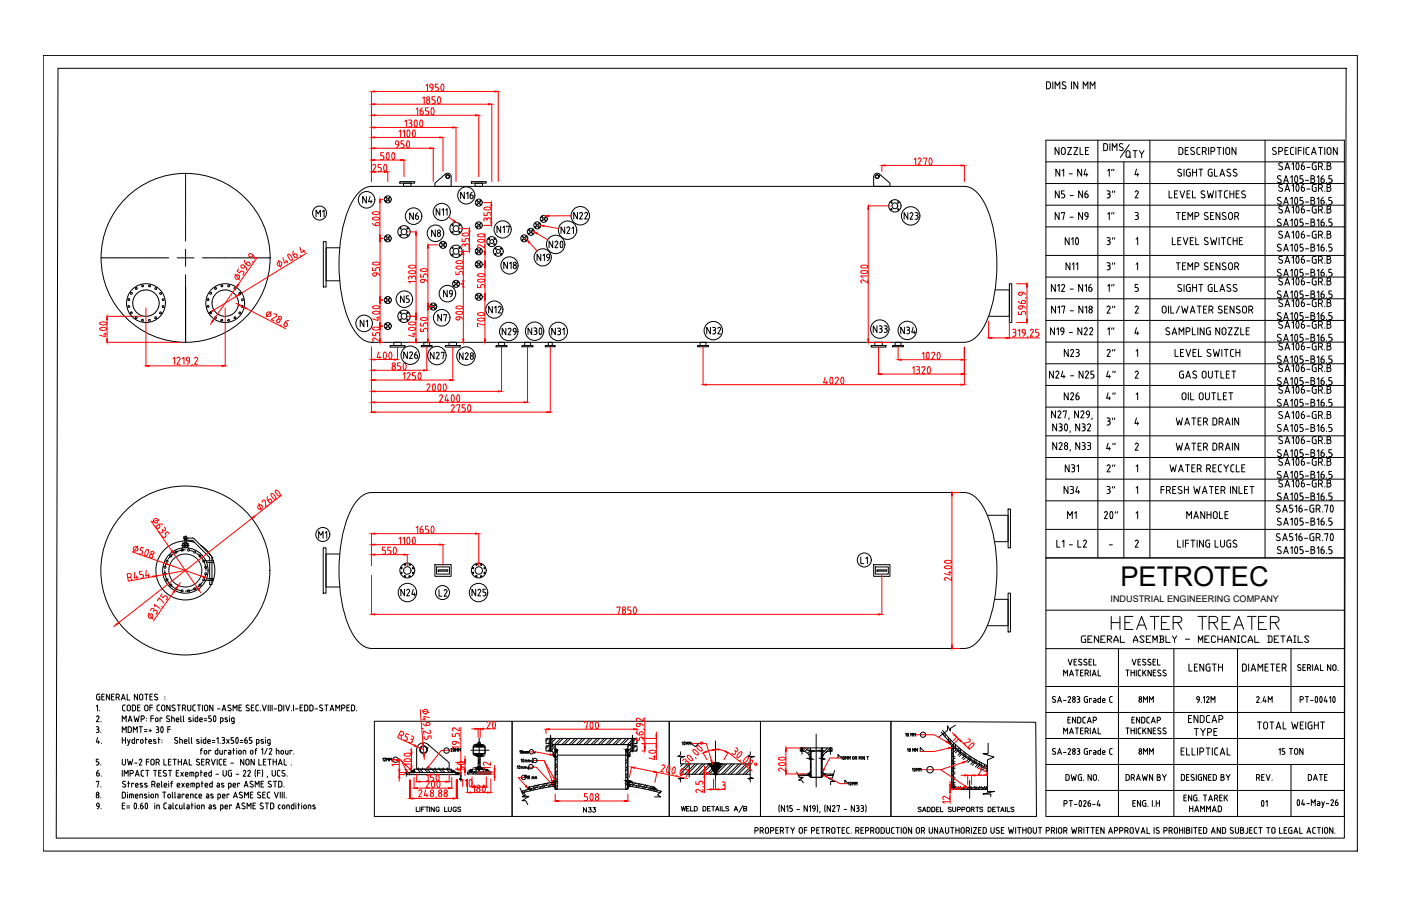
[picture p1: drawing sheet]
<svg xmlns="http://www.w3.org/2000/svg" width="432mm" height="279mm" viewBox="0 0 432 279" stroke-linecap="round" stroke-linejoin="round" font-family="sans-serif">
<defs><g id="words">
<text font-size="8.4" x="345.3" y="180.8">PETROTEC</text>
<text font-size="7.9" x="337.6" y="162.3">20&quot;</text>
<text font-size="7.5" x="327" y="77.6">N10</text>
<text font-size="7.5" fill="#f00" x="167.9" y="78.7">N20</text>
<g font-size="7.1">
<text x="161.6" y="105.1">N30</text>
<text x="384.9" y="250.8">01</text>
</g>
<text font-size="5.7" x="323.8" y="49">NOZZLE</text>
<g font-size="5.3">
<text x="344.3" y="55.7" transform="rotate(-90 344.3 55.7)">1&quot;</text>
<text x="110.4" y="63.9">N4</text>
<text x="140.8" y="62.4">N16</text>
<text x="323.8" y="62.1">N5 - N6</text>
<text x="340.1" y="62.1">3&quot;</text>
<text x="96.3" y="68.1">M1</text>
<text x="124.9" y="68.8">N6</text>
<text x="175.7" y="68.8">N22</text>
<text x="277.3" y="68.8">N23</text>
<text x="340.1" y="68.8">1&quot;</text>
<text x="152" y="73">N17</text>
<text x="171.8" y="73.4">N21</text>
<text x="340.1" y="76.6">3&quot;</text>
<text x="340.1" y="84.3">3&quot;</text>
<text x="122.1" y="94.5">N5</text>
<text x="135.5" y="92.8">N9</text>
<text x="340.1" y="91">1&quot;</text>
<text x="109.7" y="102">N1</text>
<text x="133.7" y="100.2">N7</text>
<text x="340.1" y="97.7">2&quot;</text>
<text x="153.5" y="104.4">N29</text>
<text x="267.8" y="103.7">N33</text>
<text x="276.2" y="104.1">N34</text>
<text x="340.1" y="104.4">1&quot;</text>
<text x="123.1" y="111.8">N26</text>
<text x="131.2" y="111.8">N27</text>
<text x="140.4" y="112.2">N28</text>
<text x="326.7" y="111.1">N23</text>
<text x="340.1" y="111.1">2&quot;</text>
<text x="339.7" y="117.8">4&quot;</text>
<text x="326.7" y="124.5">N26</text>
<text x="339.7" y="124.5">4&quot;</text>
<text x="340.1" y="132.3">3&quot;</text>
<text x="361.2" y="132.3">WATER DRAIN</text>
<text x="339.7" y="140.1">4&quot;</text>
<text x="361.2" y="140.1">WATER DRAIN</text>
<text x="327" y="146.8">N31</text>
<text x="340.1" y="146.8">2&quot;</text>
<text x="359.5" y="146.8">WATER RECYCLE</text>
<text x="326.7" y="153.5">N34</text>
<text x="340.1" y="153.5">3&quot;</text>
<text x="327.7" y="161.2">M1</text>
<text x="364.4" y="161.2">MANHOLE</text>
<text x="97" y="167.2">M1</text>
<text x="134.1" y="185.2">L2</text>
<text x="365.1" y="208.1">LENGTH</text>
<text x="381.7" y="208.1">DIAMETER</text>
<text x="350" y="218">8MM</text>
<text x="386.3" y="226.1">TOTAL WEIGHT</text>
</g>
<text font-size="5.3" fill="#f00" x="149.2" y="97.7">N12</text>
<g font-size="4.9">
<text x="131.9" y="74.1">N8</text>
<text x="154.2" y="84">N18</text>
<text x="164.4" y="81.5">N19</text>
<text x="216.6" y="104.1">N32</text>
<text x="268.1" y="175" transform="rotate(-90 268.1 175)">L1</text>
<text x="122.4" y="184.9">N24</text>
<text x="144.3" y="184.9">N25</text>
<text x="350" y="233.9">8MM</text>
<text x="345.7" y="242">DRAWN BY</text>
<text x="385.9" y="242">REV.</text>
<text x="401.8" y="242">DATE</text>
</g>
<text font-size="4.4" fill="#f00" x="178.5" y="251.5">N33</text>
<text font-size="2.8" x="342.3" y="185.5">INDUSTRIAL ENGINEERING COMPANY</text>
<text font-size="2.6" x="340.8" y="169.3">-</text>
</g></defs>
<!-- layer: 0 -->
<g fill="none" stroke="#000" stroke-width=".31">
<path d="M13.3 17.1h405v245.4h-405zM17.9 21.1h397l-.6 237.4h-397zM322.6 25.2l.8 .1 .3 .3v1.4l-.3 .3-.8 .1zM324.5 25.2v2.2M325.2 27.4v-2.2l.7 1.2 .7-1.2v2.2M328.4 25.3a.57 .57 0 0 0-.8 0 .57 .57 0 0 0 0 .8l.7 .4a.54 .54 0 0 1 .1 .8 .54 .54 0 0 1-.8 0l-.2-.2M330.2 25.2v2.2M332.2 25.2v2.2l-1.2-2.2v2.2M333.9 27.4v-2.2l.7 1.2 .7-1.2v2.2M336 27.4v-2.2l.7 1.2 .8-1.2v2.2M57.2 53.5v.3M57.2 53.9v.1"/>
<path d="M57.2 54.1v.6M57.2 54.8v.1M57.2 55v.6M57.2 55.7v.1M57.2 55.9v.6M57.2 56.6v.1M57.2 56.8v.6M57.2 57.5v.1M57.2 57.7v.6M57.2 58.4v.1M57.2 58.6v.6M57.2 59.3v.1"/>
<path d="M57.2 59.5v.6M110.8 59.2a5.4 5.4 0 0 1 3.7-1.7h182.7a6.8 6.8 0 0 1 5.3 3.6 41.1 41.1 0 0 1 4.7 22.7 37.1 37.1 0 0 1-4.7 18.1 6.8 6.8 0 0 1-5.3 3.7h-182.7a6.9 6.9 0 0 1-5.3-3.7 41.1 41.1 0 0 1-4.7-22.7 37.1 37.1 0 0 1 4.7-18.1zM123.2 56h4.6v.5h-4.6zM124.4 56.5h2.3v1h-2.3zM137.2 53.7l-3.2 2.8v1h5.1v-3a1.06 1.06 0 0 0-.7-1 1.06 1.06 0 0 0-1.2 .3M137.4 54.2h.1M145.3 56h4.6v.5h-4.6zM270.9 54.2h.1M271.1 53.7l3.2 2.8v1h-5v-3a1.07 1.07 0 0 1 .7-1 1.07 1.07 0 0 1 1.1 .3M322.4 43.2h91.9v208.6h-91.9v-79.7h91.9h-91.9zM322.4 49.9h91.9M322.4 56.6h91.9"/>
<path d="M326.6 52.2v2.1l-1.2-2.1v2.1M327.4 52.7l.4-.5v2.1M329.5 53.6h1M333.4 52.2v2.1l-1.2-2.1v2.1M334.6 52.2l-.5 1.7h1.2M334.9 53.4v.9M338.4 43.2v128.9M340.2 44.3h.8l.3 .4v1.3l-.3 .4-.8 .1zM342.1 44.3v2.2M342.8 46.5v-2.2l.7 1.2 .8-1.2v2.2M345 46.2l.7 .2M346.1 44.4a.57 .57 0 0 0-.9 0 .57 .57 0 0 0 0 .8l1 .7-.1 .4-.4 .2"/>
<path d="M346.4 49.9v122.2M347.3 46.6l.4-.1 .4 .1 .2 1.4a.6 .6 0 0 1-.6 .6 .6 .6 0 0 1-.6-.6zM347.9 48.1l.6 .5M348.1 44.6l-2.8 3.9M349.2 46.5h1.2M349.8 46.5v2.1M349.9 59.2a.48 .48 0 0 1 .6-.3 .48 .48 0 0 1 .3 .7l-.9 1.4h.9M350.3 52.2l-.5 1.7h1.2M350.6 53.4v.9M351.2 46.5l.7 1 .7-1M351.9 47.5v1.1M354.4 43.2v128.9"/>
<path d="M360.3 58.9v2.1h1M362 59.8h.7M363 58.9h-1v2.1h1M363.5 52.2l.6 .1M363.5 52.2l-.4 .1-.1 .4 .9 .7a.54 .54 0 0 1 .2 .8 .54 .54 0 0 1-.9 0l-.2-.1M363.7 58.9l.7 2.1 .7-2.1M364.6 46.2v.8M364.6 47l-.2 .5-.5 .1M364.6 46.1l-.4-.6h-.8v2.2h.5M364.9 52.2v2.1M365.3 46.5h.7M365.7 52.8v.9"/>
<path d="M365.9 59.8h.7M366.3 45.5h-1v2.2h1M366.5 53.1h.4v1.2h-.9l-.3-.6M366.8 58.9h-.9v2.1h.9M366.9 52.2h-.9l-.3 .6M367.5 58.9v2.1h1M367.6 52.2v2.1M367.6 53.1h1.2M368.1 45.6a.57 .57 0 0 0-.9 0 .57 .57 0 0 0 0 .8l.7 .3a.54 .54 0 0 1 .1 .8 .54 .54 0 0 1-.8 0l-.2-.1M368.8 52.2v2.1M369.5 52.2h1.2M369.9 45.5l-.7 .1-.3 .4 .1 1.4 .9 .3"/>
<path d="M370.1 52.2v2.1M370.6 46.7h.6a.6 .6 0 0 0 .6-.6 .6 .6 0 0 0-.6-.6h-.6v2.2M371.3 59a.57 .57 0 0 0-.9-.1 .57 .57 0 0 0 0 .9l.7 .3a.54 .54 0 0 1 .1 .8 .54 .54 0 0 1-.8 0l-.2-.1M371.3 46.7l.5 1M372.1 58.9l.5 2.1 .5-1.4 .4 1.4 .5-2.1M372.5 45.5v2.2M373.2 46.7h.6a.6 .6 0 0 0 .6-.6 .6 .6 0 0 0-.6-.6h-.6v2.2M373.6 52.2h-.8l-.4 .6 .2 1.3 1 .2v-1.2h-.4M374.3 52.2v2.1h1M374.7 58.9v2.1M375.2 45.5h1.2M375.5 58.9h1.2"/>
<path d="M375.7 45.5v2.2M376 54.3l.7-2.1 .7 2.1M376.1 58.9v2.1M376.2 53.7h1M377.1 45.5v2.2M378 45.7l.4-.2 .4 .2 .2 1.3a.6 .6 0 0 1-.6 .6 .6 .6 0 0 1-.6-.5zM378.4 58.9h-.7l-.3 .5 .1 1.4 .9 .2M379.1 59.8h1.2M379.1 58.9v2.1M379.2 52.3a.57 .57 0 0 0-.8-.1 .57 .57 0 0 0 0 .9l.7 .3a.54 .54 0 0 1 .1 .8 .54 .54 0 0 1-.8 0l-.2-.1M380.3 58.9v2.1M380.9 45.5v2.2l-1.2-2.2v2.2"/>
<path d="M381 59.8h.7M381.2 52.3a.57 .57 0 0 0-.9-.1 .57 .57 0 0 0 .1 .9l.6 .3a.54 .54 0 0 1 .1 .8 .54 .54 0 0 1-.8 0l-.2-.1M382 58.9h-1v2.1h1M383.8 59a.57 .57 0 0 0-.9-.1 .57 .57 0 0 0 0 .9l.7 .3a.54 .54 0 0 1 .1 .8 .54 .54 0 0 1-.8 0l-.2-.1M389.9 43.2v128.9M393.3 45.6a.57 .57 0 0 0-.9 0 .57 .57 0 0 0 .1 .8l.6 .3a.54 .54 0 0 1 .1 .9 .54 .54 0 0 1-.8-.1l-.2-.1M394.1 46.7h.6a.6 .6 0 0 0 .6-.6 .6 .6 0 0 0-.6-.6h-.6v2.2M394.8 54.3a.57 .57 0 0 0-.8-.1 .57 .57 0 0 0 0 .9l.6 .3a.54 .54 0 0 1 .1 .8 .54 .54 0 0 1-.8 0l-.2-.1M395.2 50.3a.57 .57 0 0 0-.8-.1 .57 .57 0 0 0 0 .9l.7 .3a.54 .54 0 0 1 .1 .8 .54 .54 0 0 1-.9 0l-.2-.1M395.2 57a.57 .57 0 0 0-.8-.1 .57 .57 0 0 0 0 .9l.7 .3a.54 .54 0 0 1 .1 .8 .54 .54 0 0 1-.9 0l-.2-.1M395.6 56.3l.8-2.1 .7 2.1M395.8 55.7h1.1"/>
<path d="M396 52.3l.8-2.1 .7 2.1M396 59l.8-2.1 .7 2.1M396 46.5h.8M396.2 51.7h1.1M396.2 58.4h1.1M397 45.5h-1v2.2h1M397.8 54.7l.5-.5v2.1M398.2 50.7l.5-.5v2.1M398.2 57.3l.5-.4v2.1M398.7 45.5l-.7 .1-.3 .4 .1 1.4 .9 .3M399.2 54.3l.1-.1a1.26 1.26 0 0 1 .3 2.1 1.26 1.26 0 0 1-.4-2zM399.4 45.5v2.2"/>
<path d="M399.7 50.3l.1-.1a1.26 1.26 0 0 1 .2 2.1 1.26 1.26 0 0 1-.3-2zM399.7 57l.1-.1a1.26 1.26 0 0 1 .2 2.1 1.26 1.26 0 0 1-.3-2zM400.1 46.5h1M401.1 45.5h-1v2.2M401.1 51.1h.5a.55 .55 0 0 1 .4 .8 .55 .55 0 0 1-.8 .2zM401.1 57.8h.5a.55 .55 0 0 1 .4 .8 .55 .55 0 0 1-.8 .2zM401.5 54.2h-.8v.9l.7 .1 .2 .4M401.6 55.6v.3M401.6 55.9l-.2 .4h-.7M401.8 45.5v2.2M401.8 50.2l-.5 .3-.2 .6M401.8 56.8l-.5 .4-.2 .6"/>
<path d="M402.4 55.6h.9M402.8 51.6h.9M402.8 58.3h.9M403.5 45.5l-.7 .1-.3 .4 .1 1.4 .9 .3M404 54.2h.6a.48 .48 0 0 1 .5 .5 .48 .48 0 0 1-.5 .4 .6 .6 0 0 1 .6 .6 .6 .6 0 0 1-.6 .6h-.6zM404 55.1h.6M404.2 47.7l.7-2.2 .8 2.2M404.4 47.1h1M405.7 50.2h-.9l-.4 .6 .2 1.3 1.1 .2v-1.2h-.4M405.7 56.9h-.9l-.4 .6 .2 1.3 1.1 .2v-1.2h-.4M406 54.7l.4-.5v2.1M406.4 51.4h.6a.59 .59 0 0 0 .6-.6 .59 .59 0 0 0-.6-.6h-.6v2.1"/>
<path d="M406.4 45.5h1.2M406.4 58.1h.6M407 45.5v2.2M407 58a.6 .6 0 0 0 .6-.6 .6 .6 0 0 0-.6-.5h-.6v2.1M407.1 51.4l.5 .9M407.1 58.1l.5 .9M407.2 55.1h.5a.55 .55 0 0 1 .4 .8 .55 .55 0 0 1-.9 .2zM407.9 54.2l-.5 .4-.2 .5M408.3 45.5v2.2M408.3 52.2v.1M408.3 58.9v.1M408.9 56.2v.1"/>
<path d="M409 50.2h.6a.48 .48 0 0 1 .5 .4 .48 .48 0 0 1-.5 .5 .6 .6 0 0 1 .6 .6 .6 .6 0 0 1-.6 .6h-.6zM409 56.9h.6a.48 .48 0 0 1 .5 .4 .48 .48 0 0 1-.5 .5 .6 .6 0 0 1 .6 .6 .6 .6 0 0 1-.6 .6h-.6zM409 46.1v1M409 51.1h.6M409 57.8h.6M409 46.1a.6 .6 0 0 1 .6-.6 .6 .6 0 0 1 .6 .6v1a.6 .6 0 0 1-.6 .5 .6 .6 0 0 1-.6-.6M410.4 54.2h-.8v.9l.7 .1 .2 .7-.2 .4h-.7M412.1 45.5v2.2l-1.2-2.2v2.2M31.2 79.5h.3M31.6 79.5h.1M31.8 79.5h.6M32.5 79.5h.1"/>
<path d="M32.7 79.5h.6M33.4 79.5h.1M33.6 79.5h.6M34.3 79.5h.1M34.5 79.5h.6M35.2 79.5h.1M35.4 79.5h.6M36.1 79.5h.1M36.3 79.5h.6M37 79.5h.1M37.2 79.5h.6M37.9 79.5h.1"/>
<path d="M38.1 79.5h.6M38.8 79.5h.1M39 79.5h.6M39.7 79.5h.1M39.9 79.5h.6M40.6 79.5h.1M40.8 79.5h.6M41.5 79.5h.1M41.7 79.5h.6M42.4 79.5h.1M42.6 79.5h.6M43.3 79.5h.1"/>
<path d="M43.5 79.5h.6M44.2 79.5h.1M44.4 79.5h.6M45.1 79.5h.1M45.3 79.5h.6M46 79.5h.1M46.2 79.5h.6M46.9 79.5h.1M47.1 79.5h.6M47.8 79.5h.1M48 79.5h.6M48.7 79.5h.1"/>
<path d="M48.9 79.5h.6M49.6 79.5h.1M49.8 79.5h.6M50.5 79.5h.1M50.7 79.5h.6M51.4 79.5h.1M51.6 79.5h.4M54.6 79.5h5.2M57.2 60.2v.1M57.2 60.4v.6M57.2 61.1v.1M57.2 61.3v.6"/>
<path d="M57.2 62v.1M57.2 62.2v.6M57.2 62.9v.1M57.2 63.1v.6M57.2 63.8v.1M57.2 64v.6M57.2 64.7v.1M57.2 64.9v.6M57.2 65.6v.1M57.2 65.8v.6M57.2 66.5v.1M57.2 66.7v.6"/>
<path d="M57.2 67.4v.1M57.2 67.6v.7M57.2 68.3v.1M57.2 68.5v.7M57.2 69.2v.2M57.2 69.4v.7M57.2 70.1v.2M57.2 70.3v.7M57.2 71.1v.1M57.2 71.3v.6M57.2 72v.1M57.2 72.2v.6"/>
<path d="M57.2 72.9v.1M57.2 73.1v.6M57.2 73.8v.1M57.2 74v.3M57.2 76.9v5.2M62.4 79.5h.4M62.9 79.5h.1M63.1 79.5h.6M63.8 79.5h.1M64 79.5h.6M64.7 79.5h.1M64.9 79.5h.6"/>
<path d="M65.6 79.5h.1M65.8 79.5h.6M66.5 79.5h.1M66.7 79.5h.6M67.4 79.5h.1M67.6 79.5h.6M68.3 79.5h.1M68.5 79.5h.6M69.2 79.5h.1M69.4 79.5h.6M70.1 79.5h.1M70.3 79.5h.6"/>
<path d="M71 79.5h.1M71.2 79.5h.6M71.9 79.5h.1M72.1 79.5h.6M72.8 79.5h.1M73 79.5h.6M73.7 79.5h.1M73.9 79.5h.6M74.6 79.5h.1M74.8 79.5h.6M75.5 79.5h.1M75.7 79.5h.6"/>
<path d="M76.4 79.5h.1M76.6 79.5h.6M77.3 79.5h.1M77.5 79.5h.6M78.2 79.5h.1M78.4 79.5h.6M79.1 79.5h.1M79.3 79.5h.6M80 79.5h.1M80.2 79.5h.6M80.9 79.5h.1M81.1 79.5h.6"/>
<path d="M81.8 79.5h.1M82 79.5h.6M82.7 79.5h.1M82.9 79.5h.3M99.6 74.5h.9v14h-.9zM104.7 76.4h-4.2v10.2h4.2M322.4 63.3h91.9M322.4 70h91.9M322.4 78.8h91.9M326.4 65.5v2.2l-1.2-2.2v2.2M327.1 65.8v-.3h1l-.5 2.2M329.8 67h1"/>
<path d="M333.6 65.5v2.2l-1.2-2.2v2.2M334.4 66v.3M334.4 66a.48 .48 0 0 1 .5-.5 .48 .48 0 0 1 .4 .5 1.36 1.36 0 0 1-.7 1.7M334.4 66.3l.2 .4h.7M349.9 65.5h.4M350.1 66.5h.2M350.1 73.8l.5-.5v2.1M350.3 65.5a.48 .48 0 0 1 .5 .5 .48 .48 0 0 1-.5 .5M350.3 66.5l.5 .2v.8l-.9 .2M361.3 73.3v2.1h1M362.5 65.5h1.2M363 74.2h.7"/>
<path d="M363.1 65.5v2.2M364 73.3h-1v2.1h1M364.5 66.5h.7M364.7 73.3l.7 2.1 .7-2.1M365.4 65.5h-.9v2.2h.9M366.1 67.7v-2.2l.8 1.2 .7-1.2v2.2M366.9 74.2h.7M367.8 73.3h-.9v2.1h.9M368.5 73.3v2.1h1M368.9 65.5h-.6v2.2M368.9 65.5a.6 .6 0 0 1 .6 .6 .6 .6 0 0 1-.6 .6h-.6M372.1 66.8a.54 .54 0 0 1 .1 .8 .54 .54 0 0 1-.8 0l-.2-.1"/>
<path d="M372.1 74.5a.54 .54 0 0 1 .1 .8 .54 .54 0 0 1-.8 0l-.2-.1M372.3 65.7a.57 .57 0 0 0-.9-.1 .57 .57 0 0 0 0 .8l.7 .4M372.3 73.4a.57 .57 0 0 0-.9-.1 .57 .57 0 0 0 0 .9l.7 .3M373.1 73.3l.5 2.1 .5-1.4 .5 1.4 .4-2.1M373.1 66.5h.7M374.1 65.5h-1v2.2h1M375.7 73.3v2.1M376 65.5v2.2l-1.2-2.2v2.2M376.5 73.3h1.2M376.7 67.5l.7 .2M377 66.5l.9 .6-.1 .4-.4 .2M377.1 73.3v2.1"/>
<path d="M377.8 65.7a.57 .57 0 0 0-.8-.1 .57 .57 0 0 0 0 .8M378.8 65.7l.4-.2 .5 .2 .1 1.4a.6 .6 0 0 1-.6 .6 .6 .6 0 0 1-.6-.6zM379.4 73.3l-.7 .1-.3 .4 .1 1.4 .9 .2M380.1 74.2h1.2M380.1 73.3v2.1M381.2 65.5h-.6v2.2M381.2 65.5a.6 .6 0 0 1 .6 .6 .6 .6 0 0 1-.6 .6h-.6M381.3 66.7l.5 1M381.3 73.3v2.1M382 74.2h.7M383 73.3h-1v2.1h1M394 68.5l.6 .3a.54 .54 0 0 1 .1 .8 .54 .54 0 0 1-.8 0l-.2-.1"/>
<path d="M394.4 79.9l.7 .4a.54 .54 0 0 1 .1 .8 .54 .54 0 0 1-.9 0l-.2-.1M394.8 61a.57 .57 0 0 0-.8-.1 .57 .57 0 0 0 0 .9l.6 .3a.54 .54 0 0 1 .1 .8 .54 .54 0 0 1-.8 0l-.2-.1M394.8 67.7a.57 .57 0 0 0-.8-.1 .57 .57 0 0 0 0 .9M394.8 75.4a.57 .57 0 0 0-.8 0 .57 .57 0 0 0 0 .8l.6 .3a.54 .54 0 0 1 .1 .8 .54 .54 0 0 1-.8 0l-.2-.1M395.2 63.7a.57 .57 0 0 0-.8-.1 .57 .57 0 0 0 0 .8l.7 .4a.54 .54 0 0 1 .1 .8 .54 .54 0 0 1-.9 0l-.2-.1M395.2 71.4a.57 .57 0 0 0-.8-.1 .57 .57 0 0 0 0 .9l.7 .3a.54 .54 0 0 1 .1 .8 .54 .54 0 0 1-.9 0l-.2-.1M395.2 79.1a.57 .57 0 0 0-.8 0 .57 .57 0 0 0 0 .8M395.6 63l.8-2.1 .7 2.1M395.6 69.7l.8-2.2 .7 2.2M395.6 77.5l.8-2.2 .7 2.2M395.8 62.4h1.1M395.8 69.1h1.1"/>
<path d="M395.8 76.9h1.1M396 65.7l.8-2.2 .7 2.2M396 73.4l.8-2.1 .7 2.1M396.2 65.1h1.1M396.2 72.8h1.1M397.8 61.3l.5-.4v2.1M397.8 68l.5-.5v2.2M397.8 75.8l.5-.5v2.2M398.2 64l.5-.5v2.2M398.2 71.8l.5-.5v2.1M398.2 79.5l.5-.5v2.2M399.2 61l.1-.1a1.26 1.26 0 0 1 .3 2.1 1.26 1.26 0 0 1-.4-2z"/>
<path d="M399.2 67.7l.1-.1a1.26 1.26 0 0 1 .3 2.1 1.27 1.27 0 0 1-.4-2zM399.2 75.4l.1-.1a1.26 1.26 0 0 1 .3 2.1 1.26 1.26 0 0 1-.4-2zM399.7 63.7l.1-.1a1.26 1.26 0 0 1 .2 2.1 1.26 1.26 0 0 1-.3-2zM399.7 71.4l.1-.1a1.26 1.26 0 0 1 .2 2.1 1.26 1.26 0 0 1-.3-2zM399.7 79.2l.1-.1a1.26 1.26 0 0 1 .2 2.1 1.26 1.26 0 0 1-.3-2zM401.1 65.2v-.7h.5l.3 .1 .1 .6M401.1 80h.5a.55 .55 0 0 1 .4 .8 .55 .55 0 0 1-.8 .1zM401.1 65.2a.48 .48 0 0 0 .5 .5 .48 .48 0 0 0 .5-.5M401.2 76.2l.4 .5M401.5 60.9h-.8v.9l.7 .1 .2 .4M401.5 67.5h-.8v1l.7 .1 .2 .4M401.5 75.3h-.8v1h.5"/>
<path d="M401.6 72.2a.56 .56 0 0 1 .4 .8 .56 .56 0 0 1-.8 .2l-.1-1h.5M401.6 62.3v.2M401.6 69v.2M401.6 76.7v.3M401.6 62.5l-.2 .5h-.7M401.6 69.2l-.2 .4-.7 .1M401.6 77l-.2 .4-.7 .1M401.8 63.5l-.5 .4-.2 .6M401.8 71.3l-.5 .4-.2 .5M401.8 79l-.5 .4-.2 .6M402.4 62.3h.9M402.4 69h.9"/>
<path d="M402.4 76.7h.9M402.8 65h.9M402.8 72.7h.9M404 60.9h.6a.48 .48 0 0 1 .5 .4 .48 .48 0 0 1-.5 .5 .6 .6 0 0 1 .6 .6 .6 .6 0 0 1-.6 .6h-.6zM404 67.5h.6a.48 .48 0 0 1 .5 .5 .48 .48 0 0 1-.5 .5 .6 .6 0 0 1 .6 .6 .6 .6 0 0 1-.6 .6h-.6zM404 75.3h.6a.48 .48 0 0 1 .5 .5 .48 .48 0 0 1-.5 .5 .6 .6 0 0 1 .6 .6 .6 .6 0 0 1-.6 .5l-.6 .1zM404 61.8h.6M404 68.5h.6M404 76.3h.6M405.7 63.5l-.9 .1-.4 .5 .2 1.4 1.1 .2v-1.2h-.4M405.7 71.3h-.9l-.4 .6 .2 1.4 1.1 .1v-1.2h-.4M405.7 79l-.9 .1-.4 .5 .2 1.4 1.1 .2v-1.2h-.4"/>
<path d="M406 61.3l.4-.4v2.1M406 68l.4-.5v2.2M406 75.8l.4-.5v2.2M406.4 64.7h.6a.59 .59 0 0 0 .6-.6 .59 .59 0 0 0-.6-.6h-.6v2.2M406.4 72.5h.6a.59 .59 0 0 0 .6-.6 .59 .59 0 0 0-.6-.6h-.6v2.1M407.1 64.7l.5 1M407.1 72.5l.5 .9M407.2 61.8h.5a.55 .55 0 0 1 .4 .8 .55 .55 0 0 1-.9 .2zM407.2 68.5h.5a.55 .55 0 0 1 .4 .8 .55 .55 0 0 1-.9 .2zM407.2 76.3l.5-.1a.55 .55 0 0 1 .4 .8 .55 .55 0 0 1-.9 .2zM407.9 60.9l-.5 .3-.2 .6M407.9 67.5l-.5 .4-.2 .6"/>
<path d="M407.9 75.3l-.5 .4-.2 .5M408.3 65.6v.1M408.3 73.3v.1M408.9 62.9v.1M408.9 69.6v.1M408.9 77.3v.2M409 63.5h.6a.48 .48 0 0 1 .5 .5 .48 .48 0 0 1-.5 .5 .6 .6 0 0 1 .6 .6 .6 .6 0 0 1-.6 .6h-.6zM409 71.3h.6a.48 .48 0 0 1 .5 .5 .48 .48 0 0 1-.5 .4 .6 .6 0 0 1 .6 .6 .6 .6 0 0 1-.6 .6h-.6zM409 79h.6a.48 .48 0 0 1 .5 .5 .48 .48 0 0 1-.5 .5 .6 .6 0 0 1 .6 .6 .6 .6 0 0 1-.6 .6h-.6zM409 64.5h.6M409 72.2h.6M409 80h.6"/>
<path d="M410.1 76.2l.4 .3v.7l-.9 .3M410.4 60.9h-.8v.9l.7 .1 .2 .6-.2 .5h-.7M410.4 67.5h-.8v1l.7 .1 .2 .6-.2 .4-.7 .1M410.4 75.3h-.8v1h.5M57.2 84.7v.4M57.2 85.2v.1M57.2 85.4v.6M57.2 86.1v.1M57.2 86.3v.6M57.2 87v.1M57.2 87.2v.6M57.2 87.9v.1"/>
<path d="M57.2 88.1v17.5M306.7 89.4h4.4v8.1h-6.4M311.1 87.5h.7v12h-.7zM322.4 85.4h91.9M322.4 92.1h91.9M322.4 98.8h91.9M325.3 87.7v2.2l-1.3-2.2v2.2M325.3 94.4v2.2l-1.2-2.2v2.2M326 88.2l.4-.5v2.2M326 94.9l.5-.5v2.2M327.2 94.6v-.2h1l-.5 2.2M327.7 87.7l.3 .1 .1 .5-.9 1.6h.9"/>
<path d="M327.7 87.7l-.5 .4M329.8 81v2.2l-1.2-2.2v2.2M329.8 89.2h1M329.9 95.8h.9M330.5 81.5l.5-.5v2.2M331.7 81.5l.5-.5v2.2M333.7 87.7v2.2l-1.2-2.2v2.2M333.7 94.4v2.2l-1.2-2.2v2.2M334.4 88.2l.5-.5v2.2M334.5 94.9l.4-.5v2.2M335.6 88.7h.5a.55 .55 0 0 1 .4 .7 .55 .55 0 0 1-.8 .2zM336.3 87.7l-.5 .4-.2 .6"/>
<path d="M349.9 94.8a.48 .48 0 0 1 .6-.4 .48 .48 0 0 1 .3 .7l-.9 1.5h.9M350.1 81.5l.5-.5v2.2M350.7 87.7h-.8v1h.7l.2 .5-.2 .6-.7 .1M358.4 94.6l.4-.2 .4 .2 .2 1.4a.6 .6 0 0 1-.6 .6 .6 .6 0 0 1-.6-.6zM360.1 94.4v2.2M360.8 94.4v2.2h1M362.5 81h1.2M363.1 81v2.2M363.5 87.7l.6 .1M363.5 94.4l-1 2.2M363.5 87.7l-.4 .2-.1 .4 .9 .7a.54 .54 0 0 1 .2 .8 .54 .54 0 0 1-.9 0l-.2-.2M364.2 94.4l.5 2.2 .5-1.5 .5 1.5 .4-2.2"/>
<path d="M364.5 82h.7M364.9 87.7v2.2M365.4 81h-.9v2.2h.9M365.7 88.3v1M366.1 83.2v-2.2l.8 1.2 .7-1.2v2.2M366.5 88.7h.4v1.2l-.9-.1-.3-.5M366.9 87.7l-.9 .1-.3 .5M366.9 96.6l.7-2.2 .7 2.2M367.1 96h1M367.6 87.7v2.2M367.6 88.7h1.2M368.3 82.2h.6a.59 .59 0 0 0 .6-.6 .59 .59 0 0 0-.6-.6h-.6v2.2"/>
<path d="M368.8 87.7v2.2M369 94.4h1.2M369.5 87.7h1.2M369.6 94.4v2.2M370.1 87.7v2.2M370.9 95.4h.8M371.5 81.9l.6 .4M371.9 94.4h-1v2.2h1M372.1 82.3a.54 .54 0 0 1 .1 .8 .54 .54 0 0 1-.8 0l-.2-.1M372.3 81.1a.57 .57 0 0 0-.9 0 .57 .57 0 0 0 0 .8M372.6 95.6h.6a.6 .6 0 0 0 .6-.6 .6 .6 0 0 0-.6-.6h-.6v2.2M373.1 82h.7"/>
<path d="M373.3 95.6l.5 1M373.6 87.7l-.8 .1-.4 .5 .2 1.4 1 .2v-1.2h-.4M374.1 81h-1v2.2h1M374.3 87.7v2.2h1M376 81v2.2l-1.2-2.2v2.2M376 89.9l.7-2.2 .7 2.2M376.2 89.3h1M376.6 94.5a.57 .57 0 0 0-.8 0 .57 .57 0 0 0 0 .8l.6 .4a.54 .54 0 0 1 .2 .8 .54 .54 0 0 1-.9-.1l-.2-.1M376.7 83l.7 .2M377 81.9l.9 .7-.1 .4-.4 .2M377.4 95.4h.8M377.8 81.1a.57 .57 0 0 0-.8 0 .57 .57 0 0 0 0 .8"/>
<path d="M378.4 94.4h-1v2.2h1M378.8 81.2l.4-.2 .5 .2 .1 1.4a.6 .6 0 0 1-.6 .6 .6 .6 0 0 1-.6-.6zM379.2 87.8a.57 .57 0 0 0-.8 0 .57 .57 0 0 0 0 .8l.7 .4a.54 .54 0 0 1 .1 .8 .54 .54 0 0 1-.8 0l-.2-.2M380.3 94.4v2.2l-1.2-2.2v2.2M380.6 82.2h.6a.59 .59 0 0 0 .6-.6 .59 .59 0 0 0-.6-.6h-.6v2.2M381.2 87.8a.57 .57 0 0 0-.9 0 .57 .57 0 0 0 .1 .8l.6 .4a.54 .54 0 0 1 .1 .8 .54 .54 0 0 1-.8 0l-.2-.2M381.3 82.2l.5 1M382.1 94.5a.57 .57 0 0 0-.8 0 .57 .57 0 0 0 0 .8l.7 .4a.54 .54 0 0 1 .1 .8 .54 .54 0 0 1-.8-.1l-.3-.1M383.2 94.6l.4-.2 .4 .2 .2 1.4a.6 .6 0 0 1-.6 .6 .6 .6 0 0 1-.6-.6zM384.9 95.6h.6a.6 .6 0 0 0 .6-.6 .6 .6 0 0 0-.6-.6h-.6v2.2M385.6 95.6l.5 1M394.8 83.2a.57 .57 0 0 0-.8-.1 .57 .57 0 0 0 0 .8l.6 .4a.54 .54 0 0 1 .1 .8 .54 .54 0 0 1-.8 0l-.2-.1"/>
<path d="M394.8 89.8a.57 .57 0 0 0-.8 0 .57 .57 0 0 0 0 .8l.6 .4a.54 .54 0 0 1 .1 .8 .54 .54 0 0 1-.8 0l-.2-.2M394.8 96.5a.57 .57 0 0 0-.8 0 .57 .57 0 0 0 0 .8l.6 .4a.54 .54 0 0 1 .1 .8 .54 .54 0 0 1-.8-.1l-.2-.1M395.2 85.8a.57 .57 0 0 0-.8 0 .57 .57 0 0 0 0 .8l.7 .4a.54 .54 0 0 1 .1 .8 .54 .54 0 0 1-.9 0l-.2-.2M395.2 92.5a.57 .57 0 0 0-.8 0 .57 .57 0 0 0 0 .8l.7 .3a.54 .54 0 0 1 .1 .9 .54 .54 0 0 1-.9-.1l-.2-.1M395.2 99.2a.57 .57 0 0 0-.8-.1 .57 .57 0 0 0 0 .9l.7 .3a.54 .54 0 0 1 .1 .8 .54 .54 0 0 1-.9 0l-.2-.1M395.6 85.2l.8-2.2 .7 2.2M395.6 91.9l.8-2.2 .7 2.2M395.6 98.6l.8-2.2 .7 2.2M395.8 84.6h1.1M395.8 91.3h1.1M395.8 98h1.1M396 81.2l.8-2.2 .7 2.2"/>
<path d="M396 87.9l.8-2.2 .7 2.2M396 94.6l.8-2.2 .7 2.2M396.2 80.6h1.1M396.2 87.3h1.1M396.2 94h1.1M397.8 83.5l.5-.5v2.2M397.8 90.2l.5-.5v2.2M397.8 96.9l.5-.5v2.2M398.2 86.2l.5-.5v2.2M398.2 92.9l.5-.5v2.2M398.2 99.6l.5-.5v2.1M399.2 83.2l.1-.1a1.26 1.26 0 0 1 .3 2.1 1.26 1.26 0 0 1-.4-2z"/>
<path d="M399.2 89.8l.1-.1a1.26 1.26 0 0 1 .3 2.2 1.26 1.26 0 0 1-.4-2.1zM399.2 96.5l.1-.1a1.26 1.26 0 0 1 .3 2.1 1.26 1.26 0 0 1-.4-2zM399.7 85.8l.1-.1a1.26 1.26 0 0 1 .2 2.1 1.26 1.26 0 0 1-.3-2zM399.7 92.5l.1-.1a1.27 1.27 0 0 1 .2 2.1 1.26 1.26 0 0 1-.3-2zM399.7 99.2l.1-.1a1.26 1.26 0 0 1 .2 2.1 1.26 1.26 0 0 1-.3-2zM401.1 86.7h.5a.55 .55 0 0 1 .4 .7 .55 .55 0 0 1-.8 .2zM401.1 93.4l.5-.1a.55 .55 0 0 1 .4 .8 .55 .55 0 0 1-.8 .2zM401.5 83h-.8v1l.7 .1 .2 .4M401.5 89.7h-.8v1h.7l.2 .5M401.5 96.4h-.8v1h.7l.2 .4M401.6 84.5v.2M401.6 91.2v.2"/>
<path d="M401.6 97.8v.3M401.6 84.7l-.2 .4-.7 .1M401.6 91.4l-.2 .4-.7 .1M401.6 98.1l-.2 .4-.7 .1M401.8 85.7l-.5 .4-.2 .6M401.8 92.4l-.5 .4-.2 .6M401.8 99.1l-.5 .3-.2 .6M402.4 84.5h.9M402.4 91.2h.9M402.4 97.8h.9M402.8 80.5h.9M402.8 87.2h.9"/>
<path d="M402.8 93.8h.9M404 83h.6a.48 .48 0 0 1 .5 .5 .48 .48 0 0 1-.5 .5 .6 .6 0 0 1 .6 .6 .6 .6 0 0 1-.6 .6h-.6zM404 89.7h.6a.48 .48 0 0 1 .5 .5 .48 .48 0 0 1-.5 .5 .6 .6 0 0 1 .6 .6 .6 .6 0 0 1-.6 .6h-.6zM404 96.4h.6a.48 .48 0 0 1 .5 .5 .48 .48 0 0 1-.5 .5 .6 .6 0 0 1 .6 .6 .6 .6 0 0 1-.6 .6h-.6zM404 84h.6M404 90.7h.6M404 97.4h.6M405.7 85.7l-.9 .1-.4 .5 .2 1.4 1.1 .2v-1.2h-.4M405.7 92.4h-.9l-.4 .6 .2 1.4 1.1 .2v-1.2h-.4M405.7 99.1h-.9l-.4 .6 .2 1.4 1.1 .1v-1.2h-.4M406 83.5l.4-.5v2.2M406 90.2l.4-.5v2.2"/>
<path d="M406 96.9l.4-.5v2.2M406.4 80.2h.6a.6 .6 0 0 0 .6-.6 .6 .6 0 0 0-.6-.6h-.6v2.2M406.4 86.9h.6a.6 .6 0 0 0 .6-.6 .6 .6 0 0 0-.6-.6h-.6v2.2M406.4 93.6h.6a.6 .6 0 0 0 .6-.6 .6 .6 0 0 0-.6-.6h-.6v2.2M407.1 80.2l.5 1M407.1 86.9l.5 1M407.1 93.6l.5 1M407.2 84.7a.48 .48 0 0 0 .5 .5 .48 .48 0 0 0 .4-.5M407.2 84l.8 .1 .1 .6M407.2 90.7h.5a.56 .56 0 0 1 .4 .7 .56 .56 0 0 1-.9 .2zM407.2 97.4h.5a.55 .55 0 0 1 .4 .7 .55 .55 0 0 1-.9 .2zM407.2 84v.7"/>
<path d="M407.9 83l-.5 .4-.2 .6M407.9 89.7l-.5 .4-.2 .6M407.9 96.4l-.5 .4-.2 .6M408.3 81.1v.1M408.3 87.8v.1M408.3 94.4v.2M408.9 85.1v.1M408.9 91.8v.1M408.9 98.4v.2M409 85.7h.6a.48 .48 0 0 1 .5 .5 .48 .48 0 0 1-.5 .5 .6 .6 0 0 1 .6 .6 .6 .6 0 0 1-.6 .6h-.6zM409 92.4h.6a.48 .48 0 0 1 .5 .5 .48 .48 0 0 1-.5 .5 .6 .6 0 0 1 .6 .6 .6 .6 0 0 1-.6 .6h-.6zM409 99.1h.6a.48 .48 0 0 1 .5 .5 .48 .48 0 0 1-.5 .4 .6 .6 0 0 1 .6 .6 .6 .6 0 0 1-.6 .6h-.6z"/>
<path d="M409 86.7h.6M409 93.4h.6M410.4 83h-.8v1l.7 .1 .2 .6M410.4 89.7h-.8v1h.7l.2 .7-.2 .4-.7 .1M410.4 96.4h-.8v1h.7l.2 .7-.2 .4-.7 .1M410.5 84.7l-.2 .4-.7 .1M114.5 105.6h.1M120.2 106.6h4.6v.4h-4.6zM121.4 105.6h2.3v1h-2.3zM130.6 105.6h1.8v1h-1.8zM137.3 106.6h4.5v.4h-4.5zM138.4 105.6h2.3v1h-2.3z"/>
<path d="M152.9 106.6h3.4v.3h-3.4zM153.7 105.6h1.8v1h-1.8zM215 106.6h3.4v.3h-3.4zM215.8 105.6h1.8v1h-1.8zM268.5 106.6h4.6v.4h-4.6zM269.6 105.6h2.3v1h-2.3zM275.1 106.6h3.4v.3h-3.4zM275.9 105.6h1.8v1h-1.8zM322.4 105.5h91.9M322.4 112.2h91.9M322.4 118.9h91.9M324.7 114.4v2.2l-1.2-2.2v2.2"/>
<path d="M325 101.1v2.1l-1.2-2.1v2.1M325.4 114.8a.49 .49 0 0 1 .6-.3 .49 .49 0 0 1 .3 .7M325.7 101.6l.5-.5v2.1M326.3 115.2l-.9 1.4h.9M327.6 114.4l-.5 1.7h1.2M327.9 102.2l-.2 .6-.5 .4M327.9 101.6a.56 .56 0 0 0-.7-.4 .56 .56 0 0 0-.4 .6 .56 .56 0 0 0 .6 .5h.5v-.7M327.9 115.6v1M329.6 102.5h.9M330 115.9h.9M333.4 101.1v2.1l-1.2-2.1v2.1M333.8 114.4v2.2l-1.2-2.2v2.2"/>
<path d="M334.2 101.4a.48 .48 0 0 1 .6-.3 .48 .48 0 0 1 .2 .7l-.9 1.4h1M334.5 114.8a.49 .49 0 0 1 .7-.3 .49 .49 0 0 1 .2 .7l-.9 1.4h1M335.8 101.4a.48 .48 0 0 1 .7-.3 .48 .48 0 0 1 .2 .7l-.9 1.4h1M337 114.4h-.8v1l.7 .1 .3 .6-.3 .4-.7 .1M349.9 114.8a.48 .48 0 0 1 .6-.3 .48 .48 0 0 1 .3 .7l-.9 1.4h.9M350.1 108.2l.5-.4v2.1M350.3 101.1l-.5 1.7h1.2M350.6 102.3v.9M360.4 101.2a.57 .57 0 0 0-.8-.1 .57 .57 0 0 0 0 .9l.7 .3a.54 .54 0 0 1 .1 .8 .54 .54 0 0 1-.8 0l-.3-.1M361.3 103.2l.7-2.1 .7 2.1M361.5 102.6h1M362.2 107.8v2.1h.9"/>
<path d="M363.4 103.2v-2.1l.7 1.2 .8-1.2v2.1M363.9 108.7h.7M364.4 115.4h.4v1.2l-.9-.1-.3-.5M364.8 114.4l-1.1 .2-.1 1.4M364.8 107.8h-.9v2.1h.9M365.5 116.6l.7-2.2 .7 2.2M365.5 107.8l.8 2.1 .7-2.1M365.6 102.3h.6a.6 .6 0 0 0 .6-.6 .6 .6 0 0 0-.6-.6h-.6v2.1M365.7 116h1M367.5 101.1v2.1h1M367.7 108.7h.7M368.7 107.8h-1v2.1h1"/>
<path d="M368.7 114.6a.57 .57 0 0 0-.8-.1 .57 .57 0 0 0 0 .8l.7 .4a.54 .54 0 0 1 .1 .8 .54 .54 0 0 1-.8 0l-.3-.1M369.2 101.1v2.1M369.4 107.8v2.1h.9M370.5 116v-1a.6 .6 0 0 1 .6-.6 .6 .6 0 0 1 .6 .6v1M370.5 116a.6 .6 0 0 0 .6 .6 .6 .6 0 0 0 .6-.6M371.1 101.1v2.1l-1.2-2.1v2.1M372.4 114.4v1.6M372.5 116a.6 .6 0 0 0 .6 .6 .6 .6 0 0 0 .6-.6M372.5 107.8l.6 .1M372.5 107.8l-.4 .1-.1 .4 1 .7a.54 .54 0 0 1 .1 .8 .54 .54 0 0 1-.8 0l-.3-.1M373 101.1h-.8l-.4 .6 .2 1.4 1 .1v-1.2h-.3M373.7 114.4v1.6"/>
<path d="M373.9 107.8l.5 2.1 .5-1.4 .5 1.4 .5-2.1M374.4 114.4h1.2M375 114.4v2.2M375.9 101.1v2.1l-1.2-2.1v2.1M376.3 114.4v2.2h1M376.6 107.8v2.1M376.8 101.3l.4-.2 .5 .2 .1 1.3a.6 .6 0 0 1-.6 .6 .6 .6 0 0 1-.6-.6zM377.3 107.8h1.2M377.9 107.8v2.1M378 115.4h.7M378.6 101.1h1.2l-1.2 2.1h1.2M378.9 114.4h-.9v2.2h.9"/>
<path d="M379.2 108.3l.1 1.4 .9 .2M379.7 114.4h1.2M379.8 107.8h.4M379.8 107.7l-.6 .6M380.3 114.4v2.2M380.5 101.1h1.2l-1.2 2.1h1.2M380.9 108.7h1.2M380.9 107.8v2.1M382.1 107.8v2.1M382.4 101.1v2.1h1M384.1 102h.7M385.1 101.1h-1v2.1h1"/>
<path d="M394.4 106.7l.7 .3a.54 .54 0 0 1 .1 .8 .54 .54 0 0 1-.9 0l-.2-.1M394.6 117.7a.54 .54 0 0 1 .1 .8 .54 .54 0 0 1-.8 0l-.2-.1M394.8 103.2a.57 .57 0 0 0-.8 0 .57 .57 0 0 0 0 .8l.6 .3a.54 .54 0 0 1 .1 .8 .54 .54 0 0 1-.8 0l-.2-.1M394.8 109.9a.57 .57 0 0 0-.8-.1 .57 .57 0 0 0 0 .9l.6 .3a.54 .54 0 0 1 .1 .8 .54 .54 0 0 1-.8 0l-.2-.1M394.8 116.6a.57 .57 0 0 0-.8-.1 .57 .57 0 0 0 0 .9l.6 .3M395.1 113.7a.54 .54 0 0 1 .1 .8 .54 .54 0 0 1-.9 0l-.2-.1M395.2 105.9a.57 .57 0 0 0-.8-.1 .57 .57 0 0 0 0 .9M395.2 112.6a.57 .57 0 0 0-.8-.1 .57 .57 0 0 0 0 .8l.7 .4M395.2 119.2a.57 .57 0 0 0-.8 0 .57 .57 0 0 0 0 .8l.7 .4a.54 .54 0 0 1 .1 .8 .54 .54 0 0 1-.9 0l-.2-.2M395.6 105.3l.8-2.2 .7 2.2M395.6 111.9l.8-2.1 .7 2.1M395.6 118.6l.8-2.2 .7 2.2"/>
<path d="M395.8 104.6h1.1M395.8 111.3h1.1M395.8 118h1.1M396 101.2l.8-2.1 .7 2.1M396 107.9l.8-2.1 .7 2.1M396 114.6l.8-2.2 .7 2.2M396.2 100.6h1.1M396.2 107.3h1.1M396.2 114h1.1M397.8 103.6l.5-.5v2.2M397.8 110.2l.5-.4v2.1M397.8 116.9l.5-.5v2.2"/>
<path d="M398.2 106.2l.5-.4v2.1M398.2 112.9l.5-.5v2.2M398.2 119.6l.5-.5v2.2M399.2 103.2l.1-.1a1.26 1.26 0 0 1 .3 2.1 1.26 1.26 0 0 1-.4-2zM399.2 109.9l.1-.1a1.26 1.26 0 0 1 .3 2.1 1.26 1.26 0 0 1-.4-2zM399.2 116.6l.1-.1a1.26 1.26 0 0 1 .3 2.1 1.27 1.27 0 0 1-.4-2zM399.7 119.2h.4M399.7 105.9l.1-.1a1.26 1.26 0 0 1 .2 2.1 1.26 1.26 0 0 1-.3-2zM399.7 112.6l.1-.1a1.26 1.26 0 0 1 .2 2.1 1.26 1.26 0 0 1-.3-2zM399.7 119.2a1.26 1.26 0 0 0 .3 2.1l.4-.9-.3-1.2M401.1 100h.5a.55 .55 0 0 1 .4 .8 .55 .55 0 0 1-.8 .2zM401.1 106.7h.5a.55 .55 0 0 1 .4 .8 .55 .55 0 0 1-.8 .2z"/>
<path d="M401.1 113.4h.5a.56 .56 0 0 1 .4 .8 .56 .56 0 0 1-.8 .2zM401.5 103.1h-.8v.9l.7 .1 .2 .4M401.5 109.8h-.8v.9l.7 .1 .2 .4M401.5 116.4h-.8v1l.7 .1 .2 .4M401.6 104.5v.3M401.6 111.2v.3M401.6 117.9v.2M401.6 104.8l-.2 .4-.7 .1M401.6 111.4l-.2 .5h-.7M401.6 118.1l-.2 .4-.7 .1M401.8 105.8l-.5 .3-.2 .6M401.8 112.4l-.5 .4-.2 .6"/>
<path d="M401.8 119.1l-.5 .4-.2 .6M402.4 104.5h.9M402.4 111.2h.9M402.4 117.9h.9M402.8 100.5h.9M402.8 107.2h.9M402.8 113.9h.9M404 103.1h.6a.48 .48 0 0 1 .5 .5 .48 .48 0 0 1-.5 .4 .6 .6 0 0 1 .6 .6 .6 .6 0 0 1-.6 .6l-.6 .1zM404 116.4h.6a.48 .48 0 0 1 .5 .5 .48 .48 0 0 1-.5 .5 .6 .6 0 0 1 .6 .6 .6 .6 0 0 1-.6 .6h-.6zM404 104h.6M404 110.7h.6M404 117.4h.6"/>
<path d="M404.6 109.8h-.6v2.1h.6a.6 .6 0 0 0 .6-.6 .6 .6 0 0 0-.6-.6M404.6 109.8a.48 .48 0 0 1 .5 .4 .48 .48 0 0 1-.5 .5M405.3 113.4h.4v1.2l-.9-.1-.3-.5M405.7 105.8h-.9l-.4 .6 .2 1.3 1.1 .2v-1.2h-.4M405.7 112.4l-1.1 .2-.2 1.4M405.7 119.1l-.9 .1-.4 .5 .2 1.4 1.1 .2v-1.2h-.4M406 103.6l.4-.5v2.2M406 110.2l.4-.4v2.1M406 116.9l.4-.5v2.2M406.4 100.3h.6a.6 .6 0 0 0 .6-.6 .6 .6 0 0 0-.6-.6h-.6v2.1M406.4 107h.6a.6 .6 0 0 0 .6-.6 .6 .6 0 0 0-.6-.6h-.6v2.1M406.4 113.6h.6a.59 .59 0 0 0 .6-.6 .59 .59 0 0 0-.6-.6h-.6v2.2"/>
<path d="M407.1 100.3l.5 .9M407.1 107l.5 .9M407.1 113.6l.5 1M407.2 104v.8a.5 .5 0 0 0 .6 .4 .5 .5 0 0 0 .3-.7M407.2 104l.7 .1 .2 .4M407.2 110.7h.5a.55 .55 0 0 1 .4 .8 .55 .55 0 0 1-.9 .2zM407.2 117.4h.5a.55 .55 0 0 1 .4 .8 .55 .55 0 0 1-.9 .2zM407.9 103.1l-.5 .4-.2 .5M407.9 109.8l-.5 .3-.2 .6M407.9 116.4l-.5 .4-.2 .6M408.3 101.1v.1M408.3 107.8v.1"/>
<path d="M408.3 114.5v.1M408.9 105.1v.2M408.9 111.8v.1M408.9 118.5v.1M409 105.8h.6a.48 .48 0 0 1 .5 .4 .48 .48 0 0 1-.5 .5 .6 .6 0 0 1 .6 .6 .6 .6 0 0 1-.6 .6h-.6zM409 112.4h.6a.48 .48 0 0 1 .5 .5 .48 .48 0 0 1-.5 .5 .6 .6 0 0 1 .6 .6 .6 .6 0 0 1-.6 .6h-.6zM409 119.1h.6a.48 .48 0 0 1 .5 .5 .48 .48 0 0 1-.5 .5 .6 .6 0 0 1 .6 .6 .6 .6 0 0 1-.6 .6h-.6zM409 100h.6M409 106.7h.6M409 113.4h.6M410.4 103.1h-.8v.9l.7 .1 .2 .7-.2 .4-.7 .1M410.4 109.8h-.8v.9l.7 .1 .2 .6-.2 .5h-.7"/>
<path d="M410.4 116.4h-.8v1l.7 .1 .2 .6-.2 .4-.7 .1M322.4 125.6h91.9M322.4 134.4h91.9M325.3 126.7v2.2l-1.2-2.2v2.2M325.7 130.7v2.2l-1.2-2.2v2.2M325.7 136.5v2.1l-1.2-2.1v2.1M326 127.1a.49 .49 0 0 1 .7-.4 .49 .49 0 0 1 .2 .7l-.9 1.5h1M326.4 130.7h.5a.48 .48 0 0 1 .4 .5 .48 .48 0 0 1-.4 .5M326.4 132.9h.5M326.6 131.7h.3M326.9 131.7l.4 .5v.4l-.4 .3M326.9 136.5l.3 .1 .2 .4-1 1.6h1"/>
<path d="M326.9 136.5l-.5 .3M327.7 126.9v-.2h1l-.5 2.2M328.3 130.8l.1-.1a1.26 1.26 0 0 1 .3 2.2 1.26 1.26 0 0 1-.4-2.1zM329.5 128.9l-.1 .5M329.9 132.9l-.1 .5M329.9 138.6l-.1 .5M332.4 126.7v2.2l-1.2-2.2v2.2M332.8 130.7v2.2l-1.2-2.2v2.2M332.8 136.5v2.1l-1.2-2.1v2.1M333.1 127.1a.49 .49 0 0 1 .7-.4 .49 .49 0 0 1 .2 .7l-.9 1.5h1M333.5 130.7h.5a.48 .48 0 0 1 .4 .5 .48 .48 0 0 1-.4 .5M333.5 132.9h.5"/>
<path d="M333.5 136.5h.5a.48 .48 0 0 1 .5 .5 .48 .48 0 0 1-.5 .4M333.7 131.7h.3M333.7 137.4h.3M334 131.7l.4 .5v.4l-.4 .3M334 137.4l.4 .3v.7l-.9 .2M335.2 131.1a.48 .48 0 0 1 .6-.3 .48 .48 0 0 1 .2 .7l-.8 1.4h.9M335.2 136.5h.5a.48 .48 0 0 1 .4 .5 .48 .48 0 0 1-.4 .4M335.4 137.4h.3M335.7 137.4l.4 .3v.7l-.9 .2M335.8 127.9h-.5a.55 .55 0 0 1-.6-.4 .55 .55 0 0 1 .4-.7 .55 .55 0 0 1 .7 .4 1.37 1.37 0 0 1-.7 1.7M336.6 128.9l-.1 .5M349.9 137a.48 .48 0 0 1 .6-.3 .48 .48 0 0 1 .3 .7l-.9 1.4h.9"/>
<path d="M350.1 121.6l.5-.5v2.2M350.3 128.9l-.5 1.7h1.2M350.6 130.1v1M364.5 121.3l.4-.2 .5 .2 .1 1.4a.6 .6 0 0 1-.6 .6 .6 .6 0 0 1-.6-.6zM366.3 121.1v2.2M367 121.1v2.2h.9M369.8 121.3l.4-.2 .5 .2 .1 1.4a.6 .6 0 0 1-.6 .6 .6 .6 0 0 1-.6-.6zM371.5 121.1l.1 1.6a.6 .6 0 0 0 .6 .6 .6 .6 0 0 0 .6-.6v-1.6M373.5 121.1h1.2M374.1 121.1v2.2M375.4 121.1v2.2h1M377.1 122.1h.7"/>
<path d="M378 121.1h-.9v2.2h.9M378.8 121.1h1.2M379.4 121.1v2.2M394 139.6l.6 .3a.54 .54 0 0 1 .1 .8 .54 .54 0 0 1-.8 0l-.2-.1M394.4 135.6l.7 .3a.54 .54 0 0 1 .1 .8 .54 .54 0 0 1-.9 0l-.2-.1M394.8 123.2a.57 .57 0 0 0-.8 0 .57 .57 0 0 0 0 .8l.6 .4a.54 .54 0 0 1 .1 .8 .54 .54 0 0 1-.8 0l-.2-.1M394.8 131a.57 .57 0 0 0-.8 0 .57 .57 0 0 0 0 .8l.6 .4a.54 .54 0 0 1 .1 .8 .54 .54 0 0 1-.8-.1l-.2-.1M394.8 138.8a.57 .57 0 0 0-.8-.1 .57 .57 0 0 0 0 .9M395.2 127a.57 .57 0 0 0-.8 0 .57 .57 0 0 0 0 .8l.7 .3a.54 .54 0 0 1 .1 .9 .54 .54 0 0 1-.9-.1l-.2-.1M395.2 134.8a.57 .57 0 0 0-.8-.1 .57 .57 0 0 0 0 .9M395.6 125.3l.8-2.2 .7 2.2M395.6 133.1l.8-2.2 .7 2.2"/>
<path d="M395.8 124.7h1.1M395.8 132.5h1.1M396 121.3l.8-2.2 .7 2.2M396 129.1l.8-2.2 .7 2.2M396 136.8l.8-2.1 .7 2.1M396.2 120.7h1.1M396.2 128.5h1.1M396.2 136.2h1.1M397.8 123.6l.5-.5v2.2M397.8 131.4l.5-.5v2.2M397.8 139.1l.5-.4v2.1M398.2 127.4l.5-.5v2.2"/>
<path d="M398.2 135.1l.5-.4v2.1M399.2 123.3l.1-.1a1.26 1.26 0 0 1 .3 2.1 1.26 1.26 0 0 1-.4-2zM399.2 131l.1-.1a1.26 1.26 0 0 1 .3 2.1 1.26 1.26 0 0 1-.4-2zM399.2 138.8l.1-.1a1.26 1.26 0 0 1 .3 2.1 1.26 1.26 0 0 1-.4-2zM399.7 127l.1-.1a1.26 1.26 0 0 1 .2 2.1 1.26 1.26 0 0 1-.3-2zM399.7 134.8l.1-.1a1.26 1.26 0 0 1 .2 2.1 1.26 1.26 0 0 1-.3-2zM401.1 127.9h.5a.55 .55 0 0 1 .4 .7 .55 .55 0 0 1-.8 .2zM401.1 136.3v-.7h.5l.3 .1 .1 .6M401.1 136.3a.48 .48 0 0 0 .5 .5 .48 .48 0 0 0 .5-.5M401.2 124.1l.4 .5M401.5 123.1h-.8v1h.5M401.5 130.9h-.8v1h.7l.2 .4"/>
<path d="M401.5 138.7h-.8v.9l.7 .1 .2 .4M401.6 120.1a.55 .55 0 0 1 .4 .8 .55 .55 0 0 1-.8 .1l-.1-.9h.5M401.6 124.6v.2M401.6 132.3v.3M401.6 124.8l-.2 .4-.7 .1M401.6 132.6l-.2 .4-.7 .1M401.8 126.9l-.5 .4-.2 .5M401.8 134.7l-.5 .3-.2 .6M402.4 124.6h.9M402.4 132.3h.9M402.8 120.6h.9M402.8 128.3h.9"/>
<path d="M402.8 136.1h.9M404 123.1h.6a.48 .48 0 0 1 .5 .5 .48 .48 0 0 1-.5 .5 .6 .6 0 0 1 .6 .6 .6 .6 0 0 1-.6 .6h-.6zM404 130.9h.6a.48 .48 0 0 1 .5 .5 .48 .48 0 0 1-.5 .5 .6 .6 0 0 1 .6 .6 .6 .6 0 0 1-.6 .6h-.6zM404 138.7h.6a.48 .48 0 0 1 .5 .4 .48 .48 0 0 1-.5 .5 .6 .6 0 0 1 .6 .6 .6 .6 0 0 1-.6 .6h-.6zM404 124.1h.6M404 131.9h.6M404 139.6h.6M404.4 135.3l.2 1.3 1.1 .2v-1.2h-.4M405.7 126.9h-.9l-.4 .6 .2 1.4 1.1 .2v-1.2h-.4M405.7 134.7h-.9l-.3 .6M406 123.6l.4-.5v2.2M406 131.4l.4-.5v2.2"/>
<path d="M406 139.1l.4-.4v2.1M406.4 120.3h.6a.6 .6 0 0 0 .6-.6 .6 .6 0 0 0-.6-.6h-.6v2.2M406.4 135.9h.6a.6 .6 0 0 0 .6-.6 .6 .6 0 0 0-.6-.6h-.6v2.1M406.4 128.1h.6M407 128.1a.6 .6 0 0 0 .6-.6 .6 .6 0 0 0-.6-.6h-.6v2.2M407.1 120.3l.5 1M407.1 128.1l.5 1M407.1 135.9l.5 .9M407.2 124.1h.5a.55 .55 0 0 1 .4 .8 .55 .55 0 0 1-.9 .2zM407.2 131.9v.7a.51 .51 0 0 0 .6 .5 .51 .51 0 0 0 .3-.8M407.2 131.9h.7l.2 .4M407.2 139.6h.5a.56 .56 0 0 1 .4 .8 .56 .56 0 0 1-.9 .2z"/>
<path d="M407.9 123.1l-.5 .4-.2 .6M407.9 130.9l-.5 .4-.2 .6M407.9 138.7l-.5 .3-.2 .6M408.3 121.2v.1M408.3 128.9v.2M408.3 136.7v.1M408.9 125.2v.1M408.9 132.9v.2M409 126.9h.6a.48 .48 0 0 1 .5 .5 .48 .48 0 0 1-.5 .4 .6 .6 0 0 1 .6 .6 .6 .6 0 0 1-.6 .7h-.6zM409 134.7h.6a.48 .48 0 0 1 .5 .4 .48 .48 0 0 1-.5 .5 .6 .6 0 0 1 .6 .6 .6 .6 0 0 1-.6 .6h-.6zM409 120.1h.6M409 127.9h.6"/>
<path d="M409 135.6h.6M410.1 124.1l.4 .2v.8l-.9 .2M410.4 123.1h-.8v1h.5M410.4 130.9h-.8v1h.7l.2 .7-.2 .4-.7 .1M410.4 138.7h-.8v.9l.7 .1 .2 .7-.2 .4h-.7M110.8 153.6a5.4 5.4 0 0 1 3.7-1.7h182.7a6.8 6.8 0 0 1 5.3 3.7 41.1 41.1 0 0 1 4.7 22.6 37.1 37.1 0 0 1-4.7 18.1 6.9 6.9 0 0 1-5.3 3.7h-182.7a6.8 6.8 0 0 1-5.3-3.7 41.1 41.1 0 0 1-4.7-22.7 37.1 37.1 0 0 1 4.7-18zM304.3 158.9h6.4v8.1h-4.2M310.7 157h.7v12h-.7zM322.4 141.1h91.9M322.4 147.8h91.9M322.4 154.5h91.9M350.1 143.8l.5-.5v2.2"/>
<path d="M350.1 150.5l.5-.5v2.2M350.1 158.3l.5-.5v2.1M357.8 151h1M358.8 150h-1v2.2M359.5 151.2h.6a.6 .6 0 0 0 .6-.6 .6 .6 0 0 0-.6-.6h-.6v2.2M360.2 151.2l.5 1M361.4 151h.8M362.4 150h-1v2.2h1M364.2 150.1a.57 .57 0 0 0-.8 0 .57 .57 0 0 0 0 .8l.7 .4a.54 .54 0 0 1 .1 .8 .54 .54 0 0 1-.8 0l-.3-.2M365.1 151h1.2M365.1 150v2.2M366.3 150v2.2"/>
<path d="M367.9 150l.5 2.2 .5-1.5 .5 1.5 .5-2.2M370.6 152.2l.7-2.2 .7 2.2M370.8 151.6h1M372.8 150h1.1M373.3 150v2.2M374.7 151h.7M375.6 150h-.9v2.2h.9M376.4 151.2h.6a.6 .6 0 0 0 .6-.6 .6 .6 0 0 0-.6-.6h-.6v2.2M377.1 151.2l.5 1M379.2 150v2.2M381.2 150v2.2l-1.2-2.2v2.2M381.9 150v2.2h.9"/>
<path d="M383.6 151h.7M384.5 150h-.9v2.2h.9M385.3 150h1.1M385.9 150v2.2M393.7 156.7l.6 .3a.54 .54 0 0 1 .1 .8 .54 .54 0 0 1-.8 0l-.2-.1M394.5 155.9a.57 .57 0 0 0-.9-.1 .57 .57 0 0 0 .1 .9M394.8 145.5a.57 .57 0 0 0-.8-.1 .57 .57 0 0 0 0 .9l.6 .3a.54 .54 0 0 1 .1 .8 .54 .54 0 0 1-.8 0l-.2-.1M394.8 152.1a.57 .57 0 0 0-.8 0 .57 .57 0 0 0 0 .8l.6 .4a.54 .54 0 0 1 .1 .8 .54 .54 0 0 1-.8 0l-.2-.1M394.8 159.9a.57 .57 0 0 0-.8-.1 .57 .57 0 0 0 0 .9l.6 .3a.54 .54 0 0 1 .1 .8 .54 .54 0 0 1-.8 0l-.2-.1M395.2 141.5a.57 .57 0 0 0-.8-.1 .57 .57 0 0 0 0 .9l.7 .3a.54 .54 0 0 1 .1 .8 .54 .54 0 0 1-.9 0l-.2-.1M395.2 148.1a.57 .57 0 0 0-.8 0 .57 .57 0 0 0 0 .8l.7 .4a.54 .54 0 0 1 .1 .8 .54 .54 0 0 1-.9 0l-.2-.2M395.3 157.9l.7-2.1 .8 2.1"/>
<path d="M395.5 157.3h1M395.6 140.8l.8-2.1 .7 2.1M395.6 147.5l.8-2.1 .7 2.1M395.6 154.2l.8-2.2 .7 2.2M395.8 140.2h1.1M395.8 146.9h1.1M395.8 153.6h1.1M396 143.5l.8-2.2 .7 2.2M396 150.2l.8-2.2 .7 2.2M396.2 142.9h1.1M396.2 149.6h1.1M397.8 145.8l.5-.4v2.1"/>
<path d="M397.8 152.5l.5-.5v2.2M398.2 141.8l.5-.5v2.2M398.2 148.5l.5-.5v2.2M398.3 155.8h-.8v.9l.7 .1 .2 .6-.2 .5h-.7M399.2 156.3l.4-.5v2.1M399.2 145.5l.1-.1a1.26 1.26 0 0 1 .3 2.1 1.26 1.26 0 0 1-.4-2zM399.2 152.2l.1-.1a1.26 1.26 0 0 1 .3 2.1 1.26 1.26 0 0 1-.4-2zM399.2 159.9l.1-.1a1.26 1.26 0 0 1 .3 2.1 1.26 1.26 0 0 1-.4-2zM399.7 141.5l.1-.1a1.26 1.26 0 0 1 .2 2.1 1.26 1.26 0 0 1-.3-2zM399.7 148.1h.1a1.26 1.26 0 0 1 .2 2.1 1.26 1.26 0 0 1-.3-2.1zM400.4 156.7h.5a.55 .55 0 0 1 .4 .8 .55 .55 0 0 1-.9 .2zM401.1 142.3h.5a.55 .55 0 0 1 .4 .8 .55 .55 0 0 1-.8 .2z"/>
<path d="M401.1 149h.5a.55 .55 0 0 1 .4 .8 .55 .55 0 0 1-.8 .1zM401.1 155.8l-.5 .3-.2 .6M401.5 145.4h-.8v.9l.7 .1 .2 .4M401.5 152h-.8v1l.7 .1 .2 .4M401.5 159.8h-.8v.9l.7 .1 .2 .4M401.6 140.1v.3M401.6 146.8v.2M401.6 153.5v.2M401.6 140.4l-.2 .4h-.7M401.6 147l-.2 .4-.7 .1M401.6 153.7l-.2 .4-.7 .1M401.8 141.3l-.5 .4-.2 .6"/>
<path d="M401.8 148l-.5 .4-.2 .6M402 157.2h1M402.4 140.1h.9M402.4 146.8h.9M402.4 153.5h.9M402.8 142.8h.9M402.8 149.5h.9M404 145.4h.6a.48 .48 0 0 1 .5 .4 .48 .48 0 0 1-.5 .5 .6 .6 0 0 1 .6 .6 .6 .6 0 0 1-.6 .6h-.6zM404 152h.6a.48 .48 0 0 1 .5 .5 .48 .48 0 0 1-.5 .5 .6 .6 0 0 1 .6 .6 .6 .6 0 0 1-.6 .6h-.6zM404 146.3h.6M404 153h.6M404.6 159.8h-.6v2.1h.6a.6 .6 0 0 0 .6-.6 .6 .6 0 0 0-.6-.6"/>
<path d="M404.6 159.8a.48 .48 0 0 1 .5 .4 .48 .48 0 0 1-.5 .5M404.9 155.8h-.8l-.4 .6 .2 1.3 1 .2v-1.2h-.3M405.3 142.3h.4v1.2h-.6M405.7 141.3l-.9 .1-.3 .3v1.4l.6 .4M405.7 148l-.9 .1-.4 .5 .2 1.4 1.1 .2v-1.2h-.4M405.7 157h.6a.6 .6 0 0 0 .6-.6 .6 .6 0 0 0-.6-.6h-.6v2.1M406 145.8l.4-.4v2.1M406 152.5l.4-.5v2.2M406.4 142.5h.6a.6 .6 0 0 0 .6-.6 .6 .6 0 0 0-.6-.6h-.6v2.2M406.4 149.2h.6a.6 .6 0 0 0 .6-.6 .6 .6 0 0 0-.6-.6h-.6v2.2M406.4 157l.5 .9M407.1 142.5l.5 1"/>
<path d="M407.1 149.2l.5 1M407.2 146.3h.5a.55 .55 0 0 1 .4 .8 .55 .55 0 0 1-.9 .2zM407.2 153h.4M407.6 157.8v.1M407.7 153a.55 .55 0 0 1 .4 .8 .55 .55 0 0 1-.9 .2v-1M407.9 145.3l-.5 .4-.2 .6M407.9 152l-.5 .4-.2 .6M407.9 159.8l-.5 .3-.2 .6M408.3 156v-.2h1l-.5 2.1M408.3 143.4v.1M408.3 150.1v.1M408.9 140.7v.1"/>
<path d="M408.9 147.4v.1M408.9 154.1v.1M409 148h.6a.48 .48 0 0 1 .5 .5 .48 .48 0 0 1-.5 .5 .6 .6 0 0 1 .6 .6 .6 .6 0 0 1-.6 .6h-.6zM409 142.3h.6M409 149h.6M409.6 142.3a.6 .6 0 0 1 .6 .6 .6 .6 0 0 1-.6 .6M409.6 142.3a.48 .48 0 0 0 .5-.5 .48 .48 0 0 0-.5-.5h-.6v2.2h.6M410.2 155.9l.1-.1a1.26 1.26 0 0 1 .3 2.1 1.26 1.26 0 0 1-.4-2zM410.4 145.4h-.8v.9l.7 .1 .2 .6-.2 .4-.7 .1M410.4 152h-.8v1l.7 .1 .2 .6-.2 .4-.7 .1M410.4 159.8h-.8v.9l.7 .1 .2 .7-.2 .4h-.7M52 175.8v.1"/>
<path d="M52 176.1v.1M52.1 175.6l-.1 .1M52.1 176.3v.1M52.1 176.5v.1M52.1 175.3v.1M52.1 175.1v.1M52.1 176.8v.1M52.2 177v.1M52.2 174.9l-.1 .1M52.2 174.6v.1M52.2 177.2v.1M52.3 177.5v.1"/>
<path d="M52.3 174.4l-.1 .1M52.4 174.2l-.1 .1M52.4 177.7v.1M52.4 174h.1M52.4 177.9l.1 .1M52.5 173.7v.1M52.5 178.1l.1 .1M52.6 178.4h.1M52.6 173.5v.1M52.8 173.3l-.1 .1M52.8 178.6v.1M52.9 173.1l-.1 .1"/>
<path d="M52.9 178.8l.1 .1M53 172.9v.1M53 179h.1M53.2 172.7l-.1 .1M53.2 179.2h.1M53.3 172.5v.1M53.3 179.3l.1 .1M53.5 172.4h-.1M53.5 179.5l.1 .1M53.7 172.2l-.1 .1M53.7 179.7h.1M53.9 172l-.1 .1"/>
<path d="M53.9 179.8v.1M54 171.9h.1M54.1 180v.1M54.2 171.7v.1M54.4 171.6v.1M54.6 171.5h.1M54.9 171.4h-.1M55.1 171.3h-.1M55.3 171.2h-.1M55.5 171.1h-.1M55.8 171l-.1 .1M55.9 168.2h2.4"/>
<path d="M56 171h-.1M56.2 170.9l-.1 .1M56.5 170.9h-.1M56.6 166.5l1.5 .1M56.6 165.6h1v.5h-1zM56.7 170.9h-.1M56.9 170.9h.1M56.9 166.5h.1M56.9 166.5v-.4v.4M56.9 166.8a9.1 9.1 0 0 0-7.5 13.9 9.1 9.1 0 0 0 15.7-.5M56.9 167.5l-.5 .2-.1 .5 .1 .5 .5 .2M57 166.1v1.4"/>
<path d="M57.1 165.4h.3v.6M57.1 166.8l2.9 .5M57.2 170.8l-.1 .1M57.3 167.5l.5 .2 .2 .5-.2 .5-.5 .2M57.3 170.9h.1M57.3 165.4h-.3v.6M57.4 166.1v1.4M57.6 170.9h.1M57.8 170.9h.1M58 167.7v1.3M58 167.7l-.2-.2h-1.5v1.5M58 170.9l.1 .1"/>
<path d="M58.1 166.6l1.4 .2 5.1 5.1v1M58.3 171h.1M58.5 171l.1 .1M58.7 171.1h.1M59 171.2h.1M59.2 171.3h.1M59.3 165.9l-2.5 .2M59.3 165.9l.5 .2 5.3 5.3 .2 .5M59.4 171.4h.1M59.6 171.5l.1 .1M59.8 171.6l.1 .1M60 171.8h.1"/>
<path d="M60.2 171.9l.1 .1M60.4 179.8l-.1 .1M60.4 172.1h.1M60.6 179.7h-.1M60.6 172.2l.1 .1M60.7 179.5v.1M60.8 172.4h.1M60.9 179.3l-.1 .1M60.9 172.6h.1M61.1 179.2h-.1M61.1 172.7v.1M61.2 179h-.1"/>
<path d="M61.2 172.9l.1 .1M61.3 178.8v.1M61.4 173.1v.1M61.5 178.6l-.1 .1M61.5 173.3v.1M61.6 178.4l-.1 .1M61.6 173.5l.1 .1M61.7 178.2h.1M61.7 173.7l.1 .1M61.8 177.9v.1M61.8 174l.1 .1M61.9 168.2l1.4 1.1 1.6 1.9"/>
<path d="M61.9 177.7v.1M61.9 174.2v.1M62 177.5l-.1 .1M62 174.4v.1M62 177.3h.1M62 174.7l.1 .1M62.1 177v.1M62.1 174.9v.1M62.1 176.8v.1M62.1 175.1l.1 .1M62.2 175.4v.1M62.2 176.6h.1"/>
<path d="M62.2 175.6v.1M62.2 176.3v.1M62.2 175.8v.1M62.2 176.1v.1M63.4 172.9h2.4v.5h-2.1M63.4 178.9h1.9M63.7 178.4h1.6M64.6 173.4h.7v5h-.7zM64.6 178.9h.7v1.3h-.7zM65.3 178.4h.5v.5h-.5zM65.3 171.9h.1M65.3 171.9v1"/>
<path d="M65.3 172l.4 .9M65.7 178.9l-.4 1M65.8 173.3a9.1 9.1 0 0 1 0 5.3M99.6 168.9h.9v14h-.9zM104.7 170.8h-4.2v10.2h4.2M134 174.1h5.1v3.6h-5.1zM134.5 174.8h4v2.2h-4zM135 175.7h3v.4h-3zM269.3 174.1h5v3.6h-5zM269.8 174.8h4v2.2h-4zM270.3 175.7h3v.4h-3zM322.4 163.3h91.9"/>
<path d="M325.7 166.6v2.1h1M327.4 167.1l.5-.5v2.1M329.6 168h.9M332.2 166.6v2.1h1M333.9 166.9a.48 .48 0 0 1 .7-.3 .48 .48 0 0 1 .2 .7l-.9 1.4h1M349.9 166.9a.48 .48 0 0 1 .6-.3 .48 .48 0 0 1 .3 .7l-.9 1.4h.9M363 166.6v2.1h.9M364.6 166.6v2.1M365.4 167.5h.9M366.3 166.6h-.9v2.1M367 166.6h1.3M367.7 166.6v2.1"/>
<path d="M369 166.6v2.1M370.9 166.6v2.1l-1.2-2.1v2.1M372.8 166.6h-.8l-.4 .6 .2 1.4 1 .1v-1.2h-.3M374.5 166.6v2.1h1M376.2 166.6v1.5a.6 .6 0 0 0 .6 .6 .6 .6 0 0 0 .6-.6v-1.5M379.3 166.6h-.8l-.4 .6 .2 1.4 1 .1v-1.2h-.3M380.5 166.6l.6 .1M380.5 166.6l-.3 .1-.1 .5 .9 .6a.54 .54 0 0 1 .1 .8 .54 .54 0 0 1-.8 0l-.3-.1M394.5 164.7a.57 .57 0 0 0-.9-.1 .57 .57 0 0 0 .1 .9l.6 .3a.54 .54 0 0 1 .1 .8 .54 .54 0 0 1-.8 0l-.2-.1M394.8 168.7a.57 .57 0 0 0-.8-.1 .57 .57 0 0 0 0 .9l.6 .3a.54 .54 0 0 1 .1 .8 .54 .54 0 0 1-.8 0l-.2-.1M395.3 166.7l.7-2.1 .8 2.1M395.5 166.1h1"/>
<path d="M395.6 161.9l.8-2.1 .7 2.1M395.6 170.7l.8-2.1 .7 2.1M395.8 161.3h1.1M395.8 170.1h1.1M397.8 160.3l.5-.5v2.1M397.8 169.1l.5-.5v2.1M398.3 164.6h-.8v.9l.7 .1 .2 .4M398.4 166l-.2 .7h-.7M399.2 165.1l.4-.5v2.1M399.2 168.7l.1-.1a1.26 1.26 0 0 1 .3 2.1 1.26 1.26 0 0 1-.4-2zM400.4 165.5h.5a.55 .55 0 0 1 .4 .8 .55 .55 0 0 1-.9 .2zM401.1 164.6l-.5 .3-.2 .6"/>
<path d="M401.5 168.6h-.8v.9l.7 .1 .2 .4M401.6 161.2v.3M401.6 170v.3M401.6 161.5l-.2 .4h-.7M401.6 170.3l-.2 .4h-.7M402 166h1M402.4 161.2h.9M402.4 170h.9M404 168.6h.6a.48 .48 0 0 1 .5 .5 .48 .48 0 0 1-.5 .4 .6 .6 0 0 1 .6 .6 .6 .6 0 0 1-.6 .6h-.6zM404 160.7h.6M404 169.5h.6M404.9 164.6h-.8l-.4 .6 .2 1.4 1 .1v-1.2h-.3"/>
<path d="M405.7 165.8h.6a.6 .6 0 0 0 .6-.6 .6 .6 0 0 0-.6-.6h-.6v2.1M406 160.3l.4-.5v2.1M406 169.1l.4-.5v2.1M406.4 165.8l.5 .9M407.2 160.7h.5a.55 .55 0 0 1 .4 .8 .55 .55 0 0 1-.9 .2zM407.2 169.5h.5a.55 .55 0 0 1 .4 .8 .55 .55 0 0 1-.9 .2zM407.6 166.6v.1M407.9 168.6l-.5 .3-.2 .6M408.3 164.8v-.2h1l-.5 2.1M408.9 161.8v.1M408.9 170.6v.1M410.2 164.7l.1-.1a1.26 1.26 0 0 1 .3 2.1 1.26 1.26 0 0 1-.4-2z"/>
<path d="M410.4 168.6h-.8v.9l.7 .1 .2 .7-.2 .4h-.7M54.2 180.1l.1 .1M54.4 180.3h.1M54.7 180.4h.1M54.9 180.5h.1M55.1 180.6h.1M55.3 180.7h.1M55.5 180.8h.1M55.8 180.8l.1 .1M56 180.9h.1M56.2 180.9l.1 .1M56.5 181h.1"/>
<path d="M56.7 181h.1M57 181h.1M57.3 181h-.1M57.4 181h.1M57.8 181h-.1M58 180.9l-.1 .1M58.2 180.9h.1M58.5 180.8l-.1 .1M58.7 180.8h-.1M58.9 180.7h-.1M59.2 180.6h-.1M59.4 180.5h-.1"/>
<path d="M59.6 180.4h-.1M59.8 180.3h-.1M60 180.1l-.1 .1M60.2 180l-.1 .1M64.6 180.2h.7M306.5 184.8h4.2v8.2h-6.4M310.7 182.9h.7v12h-.7zM322.4 188.2h91.9M334.6 196.1h-1l-.3 .3v1.4l.3 .3h1v-1h-.3M335.3 197.1h.7M336.6 196.1h-1.3v2h1.3M338.6 196.1v2l-1.3-2v2"/>
<path d="M339.3 197.1h.7M340.6 196.1h-1.3v2h1.3M341.3 197.1h1l.3-.7-.3-.3h-1v2M341.6 197.1l1 1M342.5 190.1v4M342.5 192h2.7M343.3 198.1v-.7l.7-1.3 .6 1.3v.7M343.3 197.4h1.3M345.2 190.1v4M345.3 196.1v2h1.3M346.7 192h1.5M349.2 190.1h-2.5v4h2.5"/>
<path d="M349.3 198.1v-.7l.7-1.3 .7 1.3v.7M349.3 197.4h1.4M350.3 194.1l1.5-4 1.6 4M350.9 192.8h1.9M352.7 196.4l-.4-.3h-.6l-.4 .3 1.4 1.4-.4 .3h-.6l-.4-.3M353.3 197.1h.7M354.5 190.1h2.7M354.7 196.1h-1.4v2h1.4M355.3 198.1v-2l.7 1.3 .7-1.3v2M355.9 190.1v4M357.3 196.1h1l.4 .3-.4 .7M357.7 197.1h.6l.4 .7-.4 .3h-1"/>
<path d="M357.7 196.1v2M358 192h1.5M359.3 196.1v2h1.4M360.4 190.1h-2.4v4h2.4M361.3 196.1l.7 1v1M361.6 192l2.3-.2a.92 .92 0 0 0 0-1.5l-2.3-.2v4M362.7 196.1l-.7 1M362.9 192l1.4 2.1M365.3 197.1h1.4M369.2 190.1h2.7M369.4 198.1v-2l.6 1.3 .7-1.3v2M370.6 190.1v4"/>
<path d="M371.4 197.1h.6M372.6 192l2.3-.2a.92 .92 0 0 0 0-1.5l-2.3-.2v4M372.7 196.1h-1.3v2h1.3M374 192l1.3 2.1M374.7 196.4l-.3-.3h-.7l-.3 .3v1.4l.3 .3h.7l.3-.3M375.4 197.1h1.3M375.4 196.1v2M376.7 192h1.5M376.7 196.1v2M377.4 198.1v-.7l.6-1.3 .7 1.3v.7M377.4 197.4h1.3M379.1 190.1h-2.4v4h2.4"/>
<path d="M380.3 194.1l1.5-4 1.5 4M380.7 196.1v2l-1.3-2v2M380.8 192.8h2M381.4 198.1h.6M381.4 196.1h.6M381.7 196.1v2M384 196.4l-.3-.3h-.7l-.3 .3v1.4l.3 .3h.7l.3-.3M384.5 190.1h2.6M384.7 198.1v-.7l.7-1.3 .7 1.3v.7M384.7 197.4h1.4M385.8 190.1v4M386.7 196.1v2h1.4"/>
<path d="M387.9 192h1.5M390.4 190.1h-2.5v4h2.5M390.7 196.1h1l.4 .3v1.4l-.4 .3h-1M391.1 196.1v2M391.5 192l2.3-.2a.92 .92 0 0 0 0-1.5l-2.3-.2v4M392.7 197.1h.7M392.9 192l1.3 2.1M394.1 196.1h-1.4v2h1.4M394.7 196.1h1.4M395.4 196.1v2M396.7 198.1v-.7l.7-1.3 .7 1.3v.7M396.7 197.4h1.4"/>
<path d="M398.7 198.1h.7M398.7 196.1h.7M399.1 196.1v2M400.1 196.1v2h1.3M403.4 196.4l-.3-.3h-.7l-.3 .3 1.3 1.4-.3 .3h-.7l-.3-.3M29.7 217.8l.4-.4v1.8M30.7 219.1v.1M30.8 214.1h-.8l-.2 .5v1l1 .3v-1h-.3M31.4 214.9h.6M32.2 214.1h-.8v1.8h.8M33.8 214.1v1.8l-1-1.8v1.8M34.4 214.9h.6"/>
<path d="M35.2 214.1h-.8v1.8h.8M35.8 215.1h.5a.5 .5 0 0 0 .5-.5 .5 .5 0 0 0-.5-.5h-.5v1.8M36.4 215.1l.4 .8M37.4 215.9l.6-1.8 .6 1.8M37.6 215.4h.8M37.8 217.9l.1 1.1 .7 .2M38.6 217.4l-.6 .1-.2 .4M39.2 214.1v1.8h.8M40.2 217.9v.8M40.2 217.9a.5 .5 0 0 0-.5-.5 .5 .5 0 0 0-.5 .5v.8a.5 .5 0 0 0 .5 .5 .5 .5 0 0 0 .5-.5M40.8 217.4l.9 .3 .1 1-.3 .4-.7 .1zM42.4 218.2h.6"/>
<path d="M42.4 214.1v1.8l-1-1.8v1.8M43.2 217.4h-.8v1.8h.8M43.3 214.1a.5 .5 0 0 1 .7 .5v.8a.5 .5 0 0 1-.5 .5 .5 .5 0 0 1-.5-.5v-.8zM44.6 214.1h1M44.8 217.5a.5 .5 0 0 1 .8 .4v.8a.5 .5 0 0 1-.5 .5 .5 .5 0 0 1-.5-.5v-.8zM45.1 214.1v1.8M46.2 218.2h.8M46.2 214.9h.6M47 217.4h-.8v1.8M47 214.1h-.8v1.8h.8M48.4 217.9l.1 1.1 .7 .2M48.5 214.2a.48 .48 0 0 0-.7-.1 .48 .48 0 0 0 0 .7l.6 .3a.5 .5 0 0 1 0 .8 .5 .5 0 0 1-.8-.2"/>
<path d="M49.2 217.4l-.6 .1-.2 .4M50.8 217.9v.8M50.8 217.9a.5 .5 0 0 0-.5-.5 .5 .5 0 0 0-.5 .5v.8a.51 .51 0 0 0 .5 .5 .51 .51 0 0 0 .5-.5M50.8 214.9v.1M50.8 215.6v.1M52.4 217.4v1.8l-1-1.8v1.8M53.9 217.5a.48 .48 0 0 0-.7 0 .48 .48 0 0 0 0 .7l.6 .3a.45 .45 0 0 1 .1 .6 .45 .45 0 0 1-.7 0l-.2-.1M54.6 217.4h1M55.1 217.4v1.8M56.2 218.4h.5a.5 .5 0 0 0 .5-.5 .5 .5 0 0 0-.5-.5h-.5v1.8M56.8 218.4l.4 .8M57.8 217.4v1.3a.5 .5 0 0 0 .5 .5 .5 .5 0 0 0 .5-.5v-1.3"/>
<path d="M59.4 217.9l.1 1.1 .7 .2M60.2 217.4l-.5 .1-.3 .4M60.8 217.4h1M61.3 217.4v1.8M62.4 217.4v1.8M63.1 217.7a.5 .5 0 0 1 .6-.3 .5 .5 0 0 1 .3 .5v.8a.5 .5 0 0 1-.5 .5 .5 .5 0 0 1-.5-.5zM65.6 217.4v1.8l-1-1.8v1.8M67 218.6h.8M68.4 219.2l.6-1.8 .6 1.8M68.6 218.7h.9M71.1 217.5a.48 .48 0 0 0-.7 0 .48 .48 0 0 0 .1 .7l.5 .3a.45 .45 0 0 1 .1 .6 .45 .45 0 0 1-.7 0l-.2-.1M71.8 219.2v-1.8l.6 1 .6-1v1.8"/>
<path d="M73.6 218.2h.6M74.5 217.4h-.9v1.8h.9M76.8 217.5a.48 .48 0 0 0-.7 0 .48 .48 0 0 0 0 .7l.5 .3a.49 .49 0 0 1 0 .8 .49 .49 0 0 1-.7-.3M77.5 218.2h.6M78.3 217.4h-.8v1.8h.8M78.9 217.9v.9M78.9 218.8l.2 .4h.6M79.7 217.4l-.6 .1-.2 .4M80.3 219.1v.1M80.9 217.4l.6 1.8 .6-1.8M82.7 217.4v1.8M83.3 217.4v1.8"/>
<path d="M83.9 217.4v1.8M84.5 218.6h.8M86.9 218v.7M86.9 218l-.3-.5-.7-.1v1.8l.7-.1 .3-.4M87.5 217.4v1.8M88.1 217.4l.6 1.8 .6-1.8M89.9 219.1v.1M90.5 217.4v1.8M91.1 218.6h.8M92.5 218.2h.6M93.3 217.4h-.8v1.8h.8M94.9 218v.7"/>
<path d="M94.9 218l-.3-.5-.7-.1v1.8l.7-.1 .3-.4M95.5 217.4l.9 .3 .1 1-.3 .4-.7 .1zM97.1 218.6h.8M98.9 217.4l.5 .1M98.9 217.4l-.4 .5 .8 .6a.5 .5 0 0 1 0 .8 .5 .5 0 0 1-.8-.3M100.1 217.4h1M100.6 217.4v1.8M101.7 219.2l.6-1.8 .6 1.8M101.9 218.7h.8M103.5 219.2v-1.8l.6 1 .6-1v1.8M105.3 218.4h.5a.5 .5 0 0 0 .5-.5 .5 .5 0 0 0-.5-.5h-.5v1.8M106.9 218.2h.6"/>
<path d="M107.7 217.4h-.8v1.8h.8M108.3 217.4l.9 .3 .1 1-.3 .4-.7 .1zM109.9 219.1v.1M322.4 200h91.9M322.4 211.7h91.9M322.4 219.7h91.9M324.4 216.4l.6 .2M324.6 215.6l.8 .5-.4 .5M325.3 214.9a.48 .48 0 0 0-.7 0 .48 .48 0 0 0 0 .7M326 216.6l.6-1.8 .6 1.8M326.1 216.1h.9M327.8 216h.8"/>
<path d="M327.8 208.4v-1.8l.6 1 .6-1v1.8M329.2 215.1l.4-.3 .4 .4-.8 1.4h.8M329.2 203.3l.6 1.8 .6-1.8M329.6 208.4l.6-1.8 .6 1.8M329.8 207.9h.9M330.6 216a.43 .43 0 0 0 .4 .6 .43 .43 0 0 0 .4-.6M330.6 216l.4-.4 .4 .4M331 204.1h.6M331.4 206.6h1M331.8 203.3h-.8v1.8h.8M331.9 206.6v1.8M332 214.8l.7 .2v.4l-.3 .2"/>
<path d="M332.2 215.6h.2M332.4 215.6l.4 .4M332.8 216l-.2 .6h-.6M332.8 203.3l.5 .1M332.8 203.3l-.4 .5 .8 .5a.49 .49 0 0 1 0 .8 .49 .49 0 0 1-.8-.2M333 207.4h.6M333.8 206.6h-.8v1.8h.8M334.4 207.6h.5a.5 .5 0 0 0 .5-.5 .5 .5 0 0 0-.5-.5h-.5v1.8M334.4 203.3l-.4 .5 .8 .5M334.4 203.3l.5 .1M334.8 204.3a.5 .5 0 0 1 0 .8 .5 .5 0 0 1-.8-.2M335 207.6l.4 .8"/>
<path d="M335.2 214.8l-.8 .1-.2 .4 .1 1.1 .9 .2v-1h-.3M335.6 204.1h.6M336 206.6v1.8M336.4 215.6v-.2h-.6v1.2M336.4 203.3h-.8v1.8h.8M336.6 208.4l.6-1.8 .6 1.8M336.8 207.9h.9M337 203.3v1.8h.8M337.1 215.4l.6 .2 .1 1-.8-.1 .3-.5M337.3 216h.5M338.5 206.6v1.8h.7M339.2 214.8v1.8h-.6l-.2-1 .8-.2"/>
<path d="M339.8 216h.8l-.2-.5-.6 .1v.7l.1 .3h.7M342.8 214.8l-.6 .1-.2 .4 .1 1.1 .7 .2M344.7 200v51.8M347 206.6h1M347.5 206.6v1.8M348.6 207.4h1M348.6 206.6v1.8M349 203.3l.6 1.8 .6-1.8M349.6 206.6v1.8M350.2 206.6v1.8M350.7 204.1h.7M351.6 203.3h-.9v1.8h.9"/>
<path d="M351.6 206.6l-.6 .1-.2 .4 .1 1.1 .7 .2M352.2 206.6v1.8M352.6 203.3l-.4 .5 .7 .5a.45 .45 0 0 1 .1 .7 .45 .45 0 0 1-.7 0l-.1-.1M352.6 203.3l.5 .1M352.6 207.3l.6 1.1M353.2 206.6l-1 1.1M354.2 203.3l-.4 .5 .7 .5a.49 .49 0 0 1 0 .8 .49 .49 0 0 1-.7-.2M354.2 203.3l.5 .1M354.8 206.6v1.8l-1-1.8v1.8M355.4 204.1h.6M355.4 207.4h.6M356.2 203.3h-.8v1.8h.8"/>
<path d="M356.2 206.6h-.8v1.8h.8M356.8 203.3v1.8h.8M357.7 206.7a.47 .47 0 0 0-.7 0 .47 .47 0 0 0 .1 .7l.5 .3a.49 .49 0 0 1 0 .8 .49 .49 0 0 1-.8-.3M359.3 206.7a.48 .48 0 0 0-.7 0 .48 .48 0 0 0 .1 .7l.5 .3a.45 .45 0 0 1 .1 .7 .45 .45 0 0 1-.7-.1l-.2-.1M361.8 200v51.8M369.7 215.8v-.6a.46 .46 0 0 0-.6-.3 .46 .46 0 0 0-.3 .5 .46 .46 0 0 0 .5 .4h.4M369.7 215.8l-.2 .5-.4 .3M370.3 216.5v.1M370.8 215.2l.4-.4v1.8M371.9 215.1l.4-.3 .3 .2v.4l-.7 1.2h.8M373.2 216.6v-1.8l.7 1 .6-1v1.8M381.4 200v51.8"/>
<path d="M387.7 214.8l-.4 .3M387.7 214.8l.4 .4-.8 1.4h.8M388.7 216.5v.1M389.7 214.8l-.4 1.4h1M390 215.8v.8M390.9 216.6v-1.8l.6 1 .6-1v1.8M397.9 200v19.7M400 206.6l.6 .2M400.7 215.8h.5a.5 .5 0 0 0 .5-.5 .5 .5 0 0 0-.5-.5h-.5v1.8M400.9 205.1a.48 .48 0 0 0-.7-.1 .48 .48 0 0 0 0 .7l.8 .6-.4 .5M401.6 205.8h.6M402.3 214.8h1"/>
<path d="M402.4 205h-.8v1.8h.8M402.8 214.8v1.8M403 206h.5a.5 .5 0 0 0 .5-.5 .5 .5 0 0 0-.5-.5h-.5v1.8M403.6 206l.4 .8M403.9 216h.8M404.6 205v1.8M405.2 206.8l.6-1.8 .6 1.8M405.3 206.3h.9M405.5 214.9l.1-.1a1 1 0 0 1 0 1.8l-.3-.9zM406.9 214.9l.1-.1a1.01 1.01 0 0 1 0 1.8l-.3-.9zM407 205v1.8h.8M408.5 214.8l-.4 1.4h1"/>
<path d="M408.8 215.8v.8M409.7 215.2l.4-.4v1.8M410.2 205v1.8l-1-1.8v1.8M411 205a.5 .5 0 0 1 .8 .5v.8a.5 .5 0 0 1-.5 .5 .5 .5 0 0 1-.5-.5v-.8zM411.3 214.9l.2 .8-.2 .8M411.3 214.9v-.1a1 1 0 0 0 0 1.8v-.1M412.4 206.7v.1M29.7 224.1l.7 .2v.4l-.3 .2M29.7 221.1l.4-.3 .4 .4-.8 1.4h.8M29.8 238.4h.4a.43 .43 0 0 1 .4 .6 .43 .43 0 0 1-.8 0zM29.9 224.9h.2M30.1 227.5l-.4 1.4h1"/>
<path d="M30.1 224.9l.3 .2v.6l-.7 .2M30.4 234.1h-.7v.8l.6 .1 .2 .3-.2 .6h-.6M30.4 228.5v.8M30.4 237.6l-.6 .8M31.1 225.8v.1M31.1 235.8v.1M31.1 222.5v.1M31.2 239.3v.1M31.3 229.2v.1M37.7 222.6v-1.8l.6 1 .6-1v1.8M37.7 225.9v-1.8l.6 1 .6-1v1.8M37.7 227.5v1.8"/>
<path d="M37.7 234.1v1.3M37.7 237.6v1.8M37.7 228.3h1M37.7 235.4a.5 .5 0 0 0 .5 .5 .5 .5 0 0 0 .5-.5M38.3 239.4v-1.8l.6 1 .6-1v1.8M38.7 227.5v1.8M38.7 234.1v1.3M39.3 234.1l.4 1.8 .4-1.2 .4 1.2 .4-1.8M39.3 228l.4 1.3M39.5 222.6l.6-1.8 .6 1.8M39.7 222.1h.8M39.9 224.1l.5 .3 .1 1-.3 .4-.7 .1v-1.8h.4"/>
<path d="M40.1 228l-.6 1.9h-.2M40.1 238.6h.5a.5 .5 0 0 0 .5-.5 .5 .5 0 0 0-.5-.5h-.5v1.8M41.1 225.9v-1.8l.6 1 .6-1v1.8M41.3 220.8l.4 1.8 .4-1.2 .4 1.2 .4-1.8M41.5 227.5v1.8l-.6-.1-.2-1 .8-.2M41.5 235.3h.8M41.7 239.4l.6-1.8 .6 1.8M41.9 238.9h.8M42.7 228.3v-.3h-.6v1.3M42.9 224.1h1M42.9 234.4l.4-.3 .4 .2-.1 .4-.7 1.2h.8M43.4 228.2l.3-.2 .3 .2-.1 1-.5-.2z"/>
<path d="M43.4 224.1v1.8M43.5 221.8h.5a.5 .5 0 0 0 .5-.5 .5 .5 0 0 0-.5-.5h-.5v1.8M44.3 237.6h-.6l-.2 .4 .1 1.1 .7 .3M44.5 225.6h.8M44.5 225h.8M44.7 228h.6M44.9 227.5v1.8M44.9 237.6h1M45.1 234.9h.8M45.1 221.6v.1M45.1 222.3v.1M45.4 237.6v1.8"/>
<path d="M45.9 228.7h.8l-.2-.6-.5 .1-.1 .8 .2 .2 .6 .1M45.9 234.1h-.8v1.8M45.9 225.3h.8M46.3 224.9v.8M46.5 221.6h.8M46.5 234.6v.8M46.5 234.6a.5 .5 0 0 1 .5-.5 .5 .5 0 0 1 .5 .5v.8M46.5 235.4a.5 .5 0 0 0 .5 .5 .5 .5 0 0 0 .5-.5M47.3 220.8h-.8v1.8M47.3 237.6h1M47.4 228.5l.7 .6-.2 .1h-.6M47.8 237.6v1.8"/>
<path d="M48 221.6l.3-.2 .4 .2-.2 .9-.5-.1zM48 228.2l-.6-.1v.4M48.1 224.1l.8 .2v.4l-.4 .2M48.1 235.1h.5a.5 .5 0 0 0 .5-.5 .5 .5 0 0 0-.5-.5h-.5v1.8M48.3 224.9h.2M48.5 224.9l.4 .2v.6l-.8 .2M48.7 228h.6M48.7 235.1l.4 .8M48.9 227.4v1.8M48.9 238.4h.6M49.7 237.6h-.8v1.8h.8M49.7 224.2l.1-.1a1 1 0 0 1 0 1.8l-.3-.9z"/>
<path d="M49.9 221.6v-.2h-.6v1.2M49.9 228.3h.1M49.9 228.9v.2M50.3 239.2l.6 .2M50.5 234.1v1.8h.8M51.2 237.7a.48 .48 0 0 0-.7-.1 .48 .48 0 0 0 0 .7l.8 .6-.4 .5M51.3 222.4l.6 .2M51.7 224.9h.8M51.9 234.9h.6M51.9 237.6h1M52.2 220.9a.48 .48 0 0 0-.7-.1 .48 .48 0 0 0 0 .7l.8 .6-.4 .5M52.4 237.6v1.8"/>
<path d="M52.5 224.1h-.8v1.8M52.7 234.1h-.8v1.8h.8M52.9 221.4l.8 .1v1.1M52.9 220.8v1.8M53.3 234.1h1M53.8 234.1v1.8M54.2 227.4l.5 .1M54.2 227.4l-.4 .5 .8 .6a.49 .49 0 0 1 0 .8 .49 .49 0 0 1-.8-.3M54.3 222.3l.3 .3M54.3 222h.8v-.4l-.6-.2-.2 .9M54.3 238.4h.6M54.6 222.6h.5"/>
<path d="M54.9 234.9h1M54.9 234.1v1.8M55.1 237.6h-.8v1.8h.8M55.4 228l.6 .1 .2 .3M55.4 227.5v1.8M55.7 220.8v1.6l.2 .2M55.7 238.2l.8 1.2M55.9 234.1v1.8M56.2 228.4v.9M56.5 220.8v1.6l.2 .2M56.5 235.9l.6-1.8 .6 1.8M56.5 238.2l-.8 1.2"/>
<path d="M56.7 235.4h.8M56.8 228.7h.8l-.2-.6-.5 .1-.1 .8 .2 .2 .6 .1M57.1 238.6l.1 .6 .7 .2M57.1 238.6l.4-.4 .4 .2v.4h-.8M58.2 227.5v1.6M58.2 229l.2 .2M58.3 234.1v1.8h.8M58.5 239.4v-1.2h1.1l.1 1.2M58.8 221.5h-.7l.8 .7-.1 .3h-.7M59 227.5v1.5l.2 .2M59.1 238.2v1.2M59.5 220.8v.1"/>
<path d="M59.5 221.4v1.2M60.3 239.4l.8-.2-.1-1h-.7v1.8M60.8 234.9l.5 .3a.5 .5 0 0 1 0 .8 .5 .5 0 0 1-.8-.3M60.9 220.8v1.8l-.6-.1-.1-1 .7-.1M61.3 228.2h-.7l.8 .7-.1 .3h-.7M61.4 234.2a.47 .47 0 0 0-.7 0 .47 .47 0 0 0 .1 .7M61.5 222.3l.2 .2 .6 .1M61.5 222h.8v-.5l-.6-.1-.2 .9M61.7 231.4h.6M61.7 238.2h.6M61.9 237.6v1.8M62 227.4v.2"/>
<path d="M62 228v1.2M62.1 234.9h.6M62.3 230.8l-.4 .4v1.4M62.9 232.2l.1-.6 .3-.2 .4 .2v.6M62.9 234.1h-.8v1.8h.8M62.9 238.8h.8l-.2-.6-.5 .2-.1 .7 .2 .2 .6 .1M62.9 222.3h.8M62.9 221.7h.8M62.9 232.2l.4 .4 .4-.4M63.4 227.4v1.8h-.6l-.1-1 .7-.2M63.5 235.1h.5a.5 .5 0 0 0 .5-.5 .5 .5 0 0 0-.5-.5h-.5v1.8M64 228.7h.8l-.2-.6-.5 .1-.1 .7 .2 .3h.6"/>
<path d="M64.1 235.1l.4 .8M64.9 231.6v-.2h-.6v1.2M65 220.8h-.7v.8h.7l.1 .3M65.1 234.1l.6 1.8 .6-1.8M65.1 237.6v1.8l-.6-.1-.1-1 .7-.1M65.1 222l-.1 .5-.7 .1M65.4 228.9h.8M65.4 228.3h.8M66 220.9v-.1a1 1 0 0 1 0 1.7l-.2-.8zM66.5 238.8h.8M66.8 227.8l.4-.4v1.8M66.9 234.1v1.8"/>
<path d="M67.1 230.8v1.8l-.6-.1-.1-.9 .7-.2M67.7 231.4l.1 1 .3 .2h.4v-1.2M67.8 229.2h.1M68 222.6l.7-.2-.1-1h-.6v1.8M68 235.9h.3M68 234.1h.3M68 234.1l-.5 .5 .1 1.1 .4 .2M68.4 227.4l.8 .2v.4l-.4 .2M68.6 228.3h.2M68.7 237.6v1.3a.5 .5 0 0 0 .5 .5 .5 .5 0 0 0 .6-.5v-1.3M68.8 228.3l.4 .3M68.9 234.9h.7"/>
<path d="M69.2 228.7l-.2 .5h-.6M69.8 231.6v-.2h-.7v1.2M69.8 234.1h-.9v1.8h.9M69.8 228l.8 1.2M70.1 221.5h-.7l.7 .7v.3h-.7M70.4 231.4h.6l.2 .3M70.6 228l-.8 1.2M70.8 220.7v.2M70.8 221.4v1.2M71.1 231.7v.9l-.7-.2 .1-.4h.6M71.1 235.3h.9M71.3 237.6h-.7l-.3 .5 .1 1 .9 .3v-1h-.2"/>
<path d="M71.8 231.4h.6M71.9 227.4h-.7v.9h.6l.2 .3M72 230.8v1.8M72 228.7l-.2 .5h-.6M72.2 222.6l-.8-.2 .1-1h.7v1.4M72.2 222.8l-.2 .3h-.5M72.8 238.8h.8M73 230.8v.1M73 231.4v1.2M73.2 227.5h-.1a1 1 0 0 0 0 1.7l.1-.1M73.2 227.5l.2 .8-.2 .8M73.6 232.2v-.6l.4-.2 .3 .2 .1 .6"/>
<path d="M73.6 232.2l.4 .4 .4-.4M74 228.9h.8M74 228.3h.8M75 232.6v-1.2l.7 .2 .1 1M75 237.9l.4-.3 .3 .2v.4l-.7 1.2h.8M75.2 234.1v1.8l-1-1.8v1.8M75.4 228.3l.3 .9h.4l.1-.4M75.4 228.3h.6l.2 .3M75.8 235.4v-.8a.5 .5 0 0 1 .5-.5 .5 .5 0 0 1 .5 .5v.8M75.8 235.4a.5 .5 0 0 0 .5 .5 .5 .5 0 0 0 .5-.5M76.1 227.4l-.7 .8M76.2 228.7v.2"/>
<path d="M76.4 237.9l.4-.3 .4 .4-.8 1.4h.8M76.8 229.2h.4M77.2 231.8v.4M77.2 231.8l.2-.4h.4l.2 .8M77.2 232.2l.4 .4 .4-.4M77.2 228.3l.4 .3M77.5 227.4h-.7v.9h.4M77.6 228.7v.3l-.4 .2M78.4 234.1v1.8l-1-1.8v1.8M78.6 231.4h.6M78.8 237.4l-.2 .8 .2 1.4M79 229.2l.8-.1-.1-1-.7-.1v1.8"/>
<path d="M79.2 230.8l-.4 .4v1.4M79.4 238.4h.8M79.8 234.1v1.8h.8M80.2 237.6h-.8v1.8M80.6 231.2l.4-.4v1.8M80.8 237.4l.2 .8-.2 1.4M81.2 228.1l-.7 .1 .7 .7v.3l-.7-.1M81.2 234.9h.6M81.9 227.4v.1M81.9 228v1.2M82 234.1h-.8v1.8h.8M82.4 230.8l-.8 1.8"/>
<path d="M82.5 239.4l-.1 .4M82.6 234.1h1M83 231.1l.4-.3 .4 .4-.8 1.4h.8M83.1 234.1v1.8M83.3 229.2l-.8-.1 .1-1 .7-.1v1.5l-.2 .3h-.5M83.9 237.6v1.3M84.2 234.9h1M84.2 234.1v1.8M84.9 237.6v1.3a.5 .5 0 0 1-.5 .5 .5 .5 0 0 1-.5-.5M85.2 231.4l.7 .2 .1 1M85.2 230.8v1.8M85.2 234.1v1.8"/>
<path d="M85.8 235.9l.6-1.8 .6 1.8M86 235.4h.8M86.3 237.6h-.6l-.2 .4v1.1l.8 .3M86.6 232.2v-.6l.4-.2 .3 .2 .1 .6M86.6 232.2l.4 .4 .4-.4M86.9 239.2l.6 .2M87.6 234.1v1.8h.8M87.8 237.7a.48 .48 0 0 0-.7-.1 .48 .48 0 0 0 0 .7l.8 .6-.4 .5M88 231.4v1l.3 .2M88.5 239.3v.1M88.8 231.4v1.2h-.5M89.8 235.8v.1"/>
<path d="M90 231.6v-.2h-.6v1.2M90.6 232.5v.1M115.4 222.4h42.4v29.4h-42.4zM117.9 234l.2-.2v.9M118.5 233.9l.2-.1 .1 .2-.4 .7h.4M119.2 234.7v-.9l.3 .5 .2-.5v.9M120.1 234.7v-.9l.3 .5 .3-.5v.9M124.8 237.3h.4M125.2 238h.5l-.9 .5M125.2 237.3v2.1M125.2 237.4v.4M126.2 238.2h14.4v.7h-14.4z"/>
<path d="M127.6 237.2h11.6v1h-11.6zM127.6 238.2l-1.7 .1-.5 .6M127.6 237.7l.6 .5M127.6 237.6l-.6 .2-.3 .4M128.6 237.2l1 1M129 236.8v.4M129.4 237.2l1 1M130.2 236.8v.4M130.8 237.2l1.1 1M131.5 236.8v.4M131.6 230.6h.1M131.6 237.2l1.1 1"/>
<path d="M132 229.7l6.4 5.5v2h-10v-6a2.13 2.13 0 0 1 1.4-2 2.13 2.13 0 0 1 2.3 .6M132.8 236.8v.4M133.1 237.2l1 1M133.9 237.2l1 1M134.1 236.8v.4M135.3 236.8v.4l1.1 1M136.1 237.2l1.1 1M136.6 236.8v.4M137.6 237.2l1 1M137.9 236.8v.4M138.4 237.2l.8 .9M139 231l.3-.2v.3"/>
<path d="M139.2 238.2h1.6l.6 .7M139.2 237.6l.6 .1 .4 .5M139.3 231.1l-.3 .6h.4M139.8 230.9v-.1a.5 .5 0 0 1 0 .9zM140.4 231.7v-.9l.3 .5 .3-.5v.9M141.3 231.7v-.9l.3 .5 .3-.5v.9M142 238.9v1.1l-.4 .3h.7l-.3 .6M144.1 238.1h7.2v.6h-7.2zM144.9 238.1l-.7 .6M145.1 231.4h5.6M145.5 237.2h4.4v.9h-4.4zM145.7 237.2l-.7 .4-.3 .5"/>
<path d="M145.9 230.4h3.6v2h-3.6zM145.9 230.2h3.6v2.4h-3.6zM146 230.2l-.1 .1M146 232.4l-.1 .1M147 232.4v.6l.5 .3M147.1 229.6l.3-.1-.4 .2v.4zM147.2 237.2l-1.5 1.5M147.4 228.9h.6v1.3h-.6zM147.4 236.6l-.5 .2-.1 .4M147.4 232.6h.6v4.6h-.6zM147.4 237.2h.6M147.5 232.4l-.2 .2"/>
<path d="M147.7 227.6v11M148 237.2l-1.5 1.5M148 229.6l-.8 .8M148 234.1l-.6 .6M148 232.7l-.6 .6M148 234.9l-.6 .6M148 236.4l-.6 .6M148 229.5l.4 .2v.5M148 236.6l.4 .2 .2 .4M148.2 230.2l-.2 .2M148.3 232.4l-.2 .2M148.4 232.6v.4l-.4 .2"/>
<path d="M149.4 237.2l-1.5 1.5M149.5 230.4h.1M149.9 237.5l-1.2 1.2M149.9 237.4l.5 .2 .3 .5M150.8 238.1l-.6 .6M151.3 238.4l-.3 .3M157.8 222.4h48.5v29.4h-48.5zM159.4 236.3l.2-.2v.9M160 236.2h.1a.5 .5 0 0 1 0 .8zM160.2 231.6l.2-.2v.9M160.6 234.3l.2-.2v.9M160.6 237v-.5h.6v.5"/>
<path d="M160.8 231.5a.49 .49 0 0 1 0 .8zM160.9 236.5v.5M161.2 234.1a.48 .48 0 0 1 .3 .4 .48 .48 0 0 1-.3 .5zM161.4 232.3v-.6l.5 .1 .1 .5M161.4 239.8l.8-.8v.8M161.7 231.7v.6M161.8 235v-.6h.5l.1 .6M161.8 236.5v.5M162.1 234.4v.6M162.1 236.6v.4M162.1 236.6l-.6-.1v.5M162.2 236.6l.7 .7v-.7"/>
<path d="M162.3 239.5l.2-.2v.9M162.6 231.7v.6M162.7 231.7h-.4v.6M162.7 235v-.6h.5l.1 .6M162.7 231.7l.2 .6M162.9 239.3h.1a.48 .48 0 0 1 .2 .4 .48 .48 0 0 1-.2 .5zM163 234.4v.6M164.2 233.8v1.4l-.9-.7M164.2 239.6v.6M164.5 231.9l.3 .4 .2-.4M165.1 239.6v.6M169 230l-.7 .8"/>
<path d="M169.1 227.7l-.8 .8M169.3 230h-1v1.6h1.8M169.3 227.7h.8v3.9h-.8zM169.3 229l-.4 .3M169.3 231.2l-.4 .4M169.3 229.3h-1v-1.6h28v1.6h-1M169.7 230.9v-4.1v5.1M170.1 229.3l.4 .3M170.1 231.6l.4 .6M170.5 229.6h23.7M170.5 229.6l-.4 .4M170.5 232.9h.6h-.6"/>
<path d="M170.5 232.2v.7M170.5 232.9l.6 .6M170.5 227.7l-.4 .5M171.1 231.6h.7v11.8h-.7zM171.1 230.2l-1 1M171.1 231.6l-.6 .7M171.1 229.6v13.8M171.1 231l.5 .2 .2 .4M171.1 231.6h.1M171.3 227.7l-1.2 1.3M171.8 240l-1.3 1.2 .6 .6M171.8 238.5l-.7 .7"/>
<path d="M171.8 237.7l-.7 .7M171.8 234l-.7 .7M171.8 233.2l-.7 .7M171.8 231.8l-1.1 1.1M171.8 236.3l-.7 .6M171.8 235.5l-.7 .6M171.8 232.9h21.1M172.8 227.7l-2.7 2.7M173.6 227.7l-1.9 1.9M175 227.7l-1.9 1.9M175.8 227.7l-1.9 1.9M177.3 227.7l-1.9 1.9"/>
<path d="M178.1 227.7l-1.9 1.9M179.5 227.7l-1.9 1.9M180.3 227.7l-1.9 1.9M181.8 227.7l-1.9 1.9M182.6 227.7l-1.9 1.9M184 227.7l-1.9 1.9M184.8 227.7l-1.9 1.9M186.3 227.7l-1.9 1.9M187.1 227.7l-1.9 1.9M188.5 227.7l-1.9 1.9M189.3 227.7l-1.9 1.9M190.8 227.7l-1.9 1.9"/>
<path d="M191.6 227.7l-1.9 1.9M192.9 231.6h.6v11.8h-.6zM193 227.7l-1.9 1.9M193.5 234.8l-.6 .6M193.5 237l-.6 .7M193.5 239.3l-.6 .6M193.5 234l-.6 .6M193.5 236.2l-.6 .7M193.5 238.5l-.6 .6M193.5 229.6v13.8h-22.4M193.5 231l-.4 .2-.2 .4M193.8 227.7l-1.9 1.9"/>
<path d="M194.1 232.9h-.6h.6M194.1 232.2a1.19 1.19 0 0 1-.6 1.3M194.2 229.6l-.7 .7M194.2 229.6l.3 .4M194.5 231.5l-1.6 1.7M194.5 227.7h.8v3.9h-.8zM194.5 229.3h-.1M194.5 228.5l-1.1 1.1M194.5 230.7l-1.6 1.7M194.5 229.3l-.3 .3M194.9 230.9v-4.1v5.1M195.3 230h1v1.6h-1.8l-.4 .6"/>
<path d="M195.3 230h.1M196 230l-.7 .7M196.1 227.7l-.8 .8M196.3 228.9l-.4 .4M196.3 231.2l-.4 .4M206.3 222.4h28.1v29.4h-28.1zM209.7 239.7l1 .3h-1.7l.8 .4v.8M209.7 238.8h10.5M209.8 231.8v1l-.9 .5h2.1l-1.3 .4v1.9M209.8 235.6h8.8M210.2 229l.2-.2v.9M210.5 235.6l-.8 .7"/>
<path d="M210.8 228.8h.1a.5 .5 0 0 1 0 .9zM211.4 229.7v-.9l.3 .5 .3-.5v.9M212 235.6l-2.3 2.2M212.3 229.7v-.9l.3 .5 .3-.5v.9M212.4 235.6v4.1M212.8 235.6l-3.1 3M212.9 229.3l1.4 .9 1.2-.9M214.2 235.6l-3.2 3.2M215 235.6l-3.2 3.2M216.5 235.6l-3.2 3.2M217.3 235.6l-3.2 3.2M218.6 235.6l1.6 2.7v.5"/>
<path d="M218.7 235.6l1.8-.3 1.9 .3M218.7 235.6l-3.2 3.2M219 236.1l-2.7 2.7M219.5 237l-1.7 1.8M219.8 237.6l-1.2 1.2M220.2 238.6l-.2 .2M220.2 238.8h.6M220.5 228.5v13.8M222.4 235.6h8.8v3.2h-10.4M222.4 235.6l-1.6 2.7v.5M223.2 235.6l-2 2M224 235.6l-3.2 3.2"/>
<path d="M225.5 235.6l-3.2 3.2M226.3 235.6l-3.2 3.2M227.7 235.6l-3.2 3.2M228.5 235.6l-3.2 3.2M230 235.6l-3.2 3.2M230.8 235.6l-3.3 3.2M231.2 238.8v.9l1 .3h-1.7l.7 .4v.8M231.2 237.4l-1.4 1.4M231.2 236.6l-2.2 2.2M231.2 231.8v1l-.8 .5h2.1l-1.3 .4v1.9M234.4 222.4h40.2v29.4h-40.2zM245.5 238.1l.9 1.7h1.1l-1.4 .8h.9l.6 .8"/>
<path d="M246.9 230.7l-.3 .2M246.9 238.8l-.4 .4M247 230.7h.4v.9h-.4zM247.2 230.7v1.9M247.8 238.8l-.5 .4M248.3 230.7l-.9 .9M249.1 239.1l.7 .4M249.1 230.7l-1.1 1.1M249.2 238.7l-.3 .4M249.6 233.9a2.39 2.39 0 0 0-3-2.3v-.9h9.9v.9a2.41 2.41 0 0 0-3 2.3M249.6 233.9l.2 .2M249.8 231.6h3.5v8.1h-3.5z"/>
<path d="M249.8 231.5l-.9 .8M249.8 230.7v3.2h-.2M249.8 238l-.7 .7 .7 .4-3.7 .2M249.8 238.7l-3.9 .2M249.8 231.4l.2 .2M250 232l-.7 .7M250 233.5l-.4 .4M250 231.6h3.1v8.1h-3.1zM250 234.3l-.2 .2M250 236.5l-.2 .3M250 238.8l-.3 .3M250 235.7l-.2 .3"/>
<path d="M250 238l-.2 .2M251.6 226.4v16.3M253.3 230.7v8h3.6M253.3 235.4l-.2 .3M253.3 237.7l-.2 .2M253.3 234.6l-.2 .3M253.3 236.9l-.2 .2M253.3 239.2l-.2 .2M253.3 238l.7 .7-.7 .4 3.5 .1M253.3 233.9h.2M253.3 231.4l-.2 .2M253.5 233.9l-.2 .2"/>
<path d="M253.5 238.9l-.1 .2M253.6 230.7l-.3 .2M253.9 232.6l-.8 .8M253.9 239.1l-.6 .4M254.6 238.7l-.4 .4M255.1 230.7l-2 1.9M255.8 230.7h.3v.9h-.3zM255.8 230.8l-1.3 1.3M255.9 230.7v1.9M256 238.7l-.4 .4M256.5 231.5l-.2 .1M256.8 238.7l-.4 .5"/>
<path d="M257.2 237.6l-.6 2.4h-1.3l2 1h-1.3v1M258.3 233.8v-1.1l1 1.1M259.4 233.5l.2-.2v.9M260 233.4v-.1a.5 .5 0 0 1 0 .9zM260.5 234.2v-.9l.4 .5 .3-.5v.9M261.4 234.2v-.9l.4 .5 .3-.5v.9M262.8 233.4l.5 .1-.3 .7-.3-.2zM263.6 233.8h.2M263.8 233.8l.2-.4-.4-.1v.9M263.9 233.8l.2 .4M264.8 234.2v-.9l.3 .5 .3-.5v.9M265.7 233.3v.9"/>
<path d="M266.5 233.3v.9l-.5-.9v.9M267.2 233.3h.5M267.4 233.3v.9M274.6 222.4l44.6 .3 .3 29.1h-44.9zM279.1 226.3l.2-.2v.9M279.7 231.1l.2-.2v.9M279.7 226.2l.1-.1a.49 .49 0 0 1 0 .9zM280.3 230.9h.1a.49 .49 0 0 1 0 .8zM280.7 227v-.9l.3 .5 .3-.5v.9M281.2 237.1l.2-.2v.9M281.3 231.8v-.9l.3 .5 .3-.5v.9M281.6 227v-.9l.3 .5 .3-.5v.9"/>
<path d="M281.8 237v-.1a.5 .5 0 0 1 0 .9zM282.2 231.8v-.9l.3 .5 .3-.5v.9M282.4 237.8v-.9l.3 .5 .3-.5v.9M283.3 237.8v-.9l.3 .5 .3-.5v.9M283.6 231.7v-1.2l1.2 1.2M290.1 225.8a36.5 36.5 0 0 0 14.2 11M290.5 225.3a35.8 35.8 0 0 0 13.8 10.8M290.7 226.2v.4M291.3 226.3v.9M292.3 227.4v1M292.4 228.4l.2 .9M292.6 229.2a37 37 0 0 0 11.7 8"/>
<path d="M292.7 228.8l-.1 .4M292.9 228v1.6M293.4 230v13.4h10.9M293.4 230.5h.4v12.4h-.4zM293.4 230l.4 .5h-.4zM293.5 230.2l-.1 .1M293.8 233.3h.6M293.8 232.9l-.4 .4M293.8 237.4l-.4 .4M293.8 232.1l-.4 .4M293.8 235.1l-.4 .5M293.8 239.6l-.4 .5"/>
<path d="M293.8 234.3l-.4 .5M293.8 236.6l-.4 .4M293.8 238.8l-.4 .5M293.8 239.7h.6M293.8 238.1h.6M293.8 236.5h.6M293.8 234.9h.6M293.8 238.7h.6M293.8 237.1h.6M293.8 235.5h.6M293.8 233.9h.6M293.9 229.1v1.4"/>
<path d="M293.9 230.5l-.5 .6 .4-.5M294.5 229.6v1.4M294.5 223.6l-1.6 1v.9l-.9-1.7v1.5l-2.7 2M294.7 231.2l-.6 .6M295.1 231.6l-.6 .6M295.5 230.5v1.4M295.9 232.2l-.6 .7M296.1 231v1.4M296.4 232.6l-.7 .7M297.1 231.8v1.3M297.2 233.2l-.7 .7M297.7 232.3v1.2l-.7 .7"/>
<path d="M298.5 234.1l-.7 .7M298.7 233v1.2M299 234.4l-.7 .8M299.2 233.4v1.2M299.9 235l-.7 .7M300.3 234v1.2M300.4 235.3l-.7 .7M300.8 234.3v1.2M301.3 235.8l-.7 .7M301.9 234.9v1.2l-.7 .7M302.4 235.2v1.2M302.8 236.6l-.6 .6"/>
<path d="M303.4 236.8l-.7 .7M303.5 235.7v1.2M304 236v1.1M304.3 237.3v6.1M304.3 237.3l-.6 .6M304.6 229.2v3.2h-1.7l3.5 1.1-2.1 .8v3M322.4 227.7h91.9M322.4 235.8h91.9M324.4 232.4l.6 .2M324.6 231.6l.8 .5-.4 .5M325.3 230.9a.47 .47 0 0 0-.7 0 .47 .47 0 0 0 0 .7M326 232.6l.6-1.8 .6 1.8"/>
<path d="M326.1 232.1h.9M327.8 232.1h.8M327.8 226.3v-1.8l.6 1 .6-1v1.8M328.5 238.9l1 .2v1l-.2 .5-.8 .1zM329.1 222h.6M329.2 231.1l.4-.3 .4 .5-.8 1.3h.8M329.6 226.3l.6-1.8 .6 1.8M329.8 225.8h.9M329.9 221.2h-.8v1.8h.8M330.1 238.9l.4 1.8 .4-1.2 .4 1.2 .4-1.8M331.4 224.5h1M331.5 221.2v1.8l-1-1.8v1.8"/>
<path d="M331.9 224.5v1.8M332 230.8l.7 .2v.4l-.3 .2M332.2 231.6h.2M332.3 239.4l.1 1 .9 .3v-1h-.3M332.4 231.6l.3 .2v.6l-.7 .2M333 225.3h.6M333.1 221.7l-.2-.5h-.8v1.8l1-.3v-1M333.3 238.9h-.7l-.3 .5M333.8 224.5h-.8v1.8h.8M334.4 225.5h.5a.5 .5 0 0 0 .5-.5 .5 .5 0 0 0-.5-.5h-.5v1.8M334.5 221.2h-.5l-.3 .4 .1 1.1 .7 .3M335 225.5l.4 .8"/>
<path d="M335.1 223l.6-1.8 .6 1.8M335.2 230.8l-.8 .1-.2 .4 .1 1.1 .9 .2v-1h-.3M335.3 222.5h.9M336 224.5v1.8M336.3 238.9v1.8l-1-1.8v1.8M336.4 231.6v-.2h-.6v1.2M336.6 226.3l.6-1.8 .6 1.8M336.8 225.8h.9M336.9 239.4a.5 .5 0 0 1 .6-.5 .5 .5 0 0 1 .5 .5M336.9 239.4v.8a.5 .5 0 0 0 .6 .5 .5 .5 0 0 0 .5-.5l-.1-.8M336.9 222.2h.5M337.1 231.4l.6 .2 .1 1-.8-.1 .3-.5"/>
<path d="M337.3 232.1h.5M337.4 221.2h-.5v1.8M337.5 221.2a.5 .5 0 0 1 .5 .5 .5 .5 0 0 1-.5 .5M338.5 224.5v1.8h.7M339.2 230.8v1.8h-.6l-.2-1 .8-.2M339.8 232.1h.8l-.2-.6-.6 .1v.7l.1 .3h.7M342 232.2l.2 .4h.6M342.8 230.8l-.7 .3-.1 1.1M347 224.5h1M347.5 224.5v1.8M348.6 225.3h1M348.6 224.5v1.8"/>
<path d="M348.9 222h.5M349.6 224.5v1.8M349.6 221.2h-.7v1.8h.7M350.2 224.5v1.8M351.3 221.2v1.8l-1-1.8v1.8M351.6 224.5l-.6 .1-.2 .4 .1 1.1 .7 .2M352.2 224.5v1.8M352.6 225.2l.6 1.1M352.9 221.7v.7M352.9 221.7l-.3-.5h-.7v1.8l.7-.1 .3-.5M353.2 224.5l-1 1.1M354.3 221.2h-.6l-.2 .4v1.1l.8 .3"/>
<path d="M354.8 224.5v1.8l-1-1.8v1.8M354.9 223l.6-1.8 .6 1.8M355 222.5h.9M355.4 225.3h.6M356.2 224.5h-.8v1.8h.8M356.7 222.2h.5a.5 .5 0 0 0 .5-.5 .5 .5 0 0 0-.5-.5h-.5v1.8M357.7 224.6a.47 .47 0 0 0-.7 0 .47 .47 0 0 0 .1 .7l.5 .3a.49 .49 0 0 1 0 .7 .49 .49 0 0 1-.8-.2M359.3 224.6a.48 .48 0 0 0-.7 0 .48 .48 0 0 0 .1 .7l.5 .3a.45 .45 0 0 1 .1 .6 .45 .45 0 0 1-.7 0l-.2-.1M364 231.6h.8M364.1 238.9l.9 .2 .1 1-.3 .5-.7 .1zM365 230.7h-1v2.1h1M365.7 239.7h.6"/>
<path d="M365.7 230.7v2.1h1M366.3 221.6h.7M366.5 238.9h-.8v1.8h.8M367.3 220.7h-1v2.1h1M367.4 230.7v2.1h1M367.9 239.9a.5 .5 0 0 1 0 .8 .5 .5 0 0 1-.8-.2M368 239a.48 .48 0 0 0-.7-.1 .48 .48 0 0 0 0 .7l.6 .3M368.1 224.7h1.2M368.7 238.9v1.8M368.7 224.7v2.1M369.1 230.7v2.1M369.2 220.7v2.1l-1.2-2.1v2.1"/>
<path d="M369.3 239.4l.1 1 .4 .3M369.8 231.9h.6a.6 .6 0 0 0 .6-.6 .6 .6 0 0 0-.6-.6h-.6v2.1M369.8 238.9h.5M369.8 238.9l-.5 .5M369.9 220.7h.8l.4 .4v1.3l-.4 .4h-.8zM370 239.7h.3v1h-.5M370 224.7l.8 1 .7-1M370.8 225.7v1.1M371.7 230.7h1.2M371.9 238.9v1.8l-1-1.8v1.8M372.2 225.9h.6M372.3 230.7v2.1"/>
<path d="M372.5 239.7h.6M372.8 220.7h-.7l-.2 .5v1.4l.9 .2M372.8 224.7h-.6v2.1M372.8 224.7a.6 .6 0 0 1 .6 .6 .6 .6 0 0 1-.6 .6M373.3 238.9h-.8v1.8h.8M373.5 222.8l.8-2.1 .7 2.1M373.7 230.7v2.1M373.7 222.2h1.1M373.9 238.9l.9 .2 .1 1-.3 .5-.7 .1zM374.1 225.6h.8M374.9 230.7h.4M374.9 230.7l-.5 .2v1.4l.2 .5h.7"/>
<path d="M375.1 224.7h-1v2.1h1M375.7 221.9l.6-.1a.6 .6 0 0 0 .6-.6 .6 .6 0 0 0-.6-.5h-.6v2.1M376.1 232.8l.7-2.1 .7 2.1M376.3 232.2h1M376.3 238.9l.9 .2v.4l-.4 .1a.51 .51 0 0 1 .5 .6 .51 .51 0 0 1-.5 .5h-.5zM376.3 239.7h.5M377.9 238.9l.6 .9 .6-.9M378.2 230.7v2.1h1M378.5 239.8v.9M394.2 231.2l.4-.4v1.9M395.9 230.8h-.7v.8l.6 .1 .2 .4-.2 .5-.6 .1M397.4 230.8h1"/>
<path d="M397.9 230.8v1.9M397.9 235.8v16M399 231.3a.5 .5 0 0 1 .5-.5 .5 .5 0 0 1 .5 .5M399 231.4v.7a.5 .5 0 0 0 .5 .5 .5 .5 0 0 0 .5-.5v-.7M401.6 230.8v1.9l-1-1.9v1.9M29.7 241.1v-.2h.8l-.4 1.8M30.6 248.7l-.4-.1a.46 .46 0 0 1-.5-.3 .46 .46 0 0 1 .3-.6 .46 .46 0 0 1 .6 .4l-.1 .8-.5 .6M31.1 242.6v.1M31.1 246v.1M31.2 249.4h.1M37.7 248.5h.6M38.1 244.3l.5 .3 .1 .9-.3 .5-.7 .1v-1.8h.4"/>
<path d="M38.5 247.7h-.8v1.7h.8M38.7 241a.48 .48 0 0 0-.7 0 .48 .48 0 0 0 0 .7l.6 .3a.5 .5 0 0 1-.1 .8 .5 .5 0 0 1-.7-.3M39.1 249.2h.8M39.1 248.5h.8M39.3 244.3v.1M39.3 244.9v1.2M39.4 241.5h.6M39.6 240.9v1.8M39.9 246.1v-1.2l1.2 .2v1M40.5 244.9v1.2M41.2 241.7v-.2h-.6v1.2M41.5 247.7h.1a1 1 0 0 1 0 1.7l-.3-.9z"/>
<path d="M41.7 245.5h.8l-.2-.6-.5 .2-.1 .7 .2 .3h.6M41.8 242.1h.8l-.2-.5-.6 .1v.7l.1 .3h.7M42.7 249.4h.1M43.1 246.1v-1.2l.8 .2v1M43.3 248.5l.4-.1a.43 .43 0 0 1 .4 .7 .43 .43 0 0 1-.8 0zM43.9 241.6l-.7 .1 .8 .7-.1 .3-.7-.1M43.9 247.6l-.6 .8M44.9 247.7h.1a1 1 0 0 1 0 1.7l-.3-.9zM45.2 245l-.7 .1 .8 .6-.1 .3h-.7M45.3 241.6l-.7 .1 .8 .7-.1 .3-.7-.1M45.9 244.3v.1M45.9 244.9v1.2"/>
<path d="M46.6 245.1l.3-.2 .4 .2-.2 .9-.5-.1zM46.8 241.9h.5a.5 .5 0 0 0 .5-.5 .5 .5 0 0 0-.5-.5h-.5v1.8M47.4 241.9l.4 .8M47.7 247.7v.1M47.7 248.3v1.1M47.9 246.1v-1.2l.8 .2v1M48.3 249.4v-1.1l.8 .1v1M48.4 242.1h.8l-.2-.5-.5 .1-.1 .7 .2 .3h.6M49.8 240.9v1.6l.2 .2M50.1 244.3h1M50.6 242.1h.8l-.2-.5-.5 .1-.1 .7 .2 .3h.6M50.6 244.3v1.8"/>
<path d="M51 249.4h.3M51 247.7h.3M51 247.7l-.5 .4 .1 1.1 .4 .2M51.8 245.1l.3-.2 .4 .2-.2 .9-.5-.1zM52 240.9v.1M52 241.5v1.2M52 248.3h.5l.2 .3v.8h-.6v-.5h.6M52.6 241.5h.6M53.1 244.3v1.6M53.1 245.9l.2 .2M53.2 240.9l-.4 .4v1.4M53.3 247.7v1.6l.2 .1"/>
<path d="M53.9 244.3v1.6l.2 .2M54.6 242.1h.8l-.2-.5-.5 .1-.1 .7 .2 .3h.6M54.7 248.3h-.4l-.2 .3 .1 .7 .5 .1M54.8 244.9h.6l.1 .3v.9l-.6-.1v-.5h.6M55.3 248.3l.1 1 .3 .1h.4v-1.1M56 241.5l.8 1.2M56.7 247.7v1.6l.2 .1M56.7 245.1v-.2h-.6v1.2M56.8 241.5l-.8 1.2M57.3 245.5h.8l-.2-.6-.5 .2-.1 .7 .2 .2 .6 .1M57.4 242.1h.8l-.2-.5-.5 .1-.1 .7 .2 .3h.6M57.6 248.3h.6l.1 .3v.8h-.5"/>
<path d="M57.8 248.9h.5M57.8 248.8l-.3 .3 .3 .3M58.7 246.1v-1.2l.8 .2v1M58.8 242.7v-1.2l1.2 .2v1M58.9 248.3h.6M59.1 247.7v1.7M59.4 241.5v1.2M60.1 247.7v.1M60.1 248.3v1.1M60.6 242.7l.8-.1-.1-1-.7-.1v1.8M60.7 244.9h-.4l-.2 .3 .1 .7 .5 .2M60.8 248.4l.3-.1 .4 .1-.2 1-.5-.1z"/>
<path d="M61.3 245.5h.8l-.2-.6-.5 .2-.1 .7 .2 .2 .6 .1M62 241.5h.6M62.1 249.4v-1.1l.8 .1v1M62.2 240.9v1.8M63.2 242.1h.8v-.4l-.4-.2-.3 .2-.1 .7 .3 .3M63.5 242.7h.5M63.6 244.9h.6l.2 .3-.1 .9-.6-.1v-.5h.6M64.4 248.3h.6l.1 .3v.8h-.6v-.5h.6M65.4 240.9v1.8h-.6l-.1-1 .7-.2M65.6 245.6l.1 .4h-.7M65.7 245l-.8 .1 .7 .5M66.4 248.3l-.7 .1 .8 .7v.3l-.7-.1"/>
<path d="M66.9 241.5l.6 .1 .1 .3v.8h-.6v-.5l.6-.1M67.1 246.1l.8-.2-.1-1h-.7v1.8M68 249.4l.7-.1-.1-1-.6-.1v1.9M68.6 245.5h.8l-.2-.6-.6 .2v.7l.1 .2 .7 .1M68.9 241.6l-.7 .1 .8 .7-.1 .3-.7-.1M69.3 248.8h.9l-.1-.4-.5-.1-.3 .9M69.4 249.1l.1 .3h.7M70.6 245.1v-.2h-.6v1.2M70.9 241.5h-.5v1.8M70.9 241.5l.3 .2v.9l-.8 .1M71.4 248.4v-.2h-.6v1.2M71.8 241.9l.2 .8h.7"/>
<path d="M71.9 241.9l.4-.4 .3 .2 .1 .4h-.9M72 246.1l.6-1.8 .6 1.8M72.1 245.6h.9M72.8 249.4l.6-1.7 .6 1.7M72.9 249h.9M73.8 241.7v-.2h-.6v1.2M74.6 245.3a.5 .5 0 0 1-.1 .8 .5 .5 0 0 1-.7-.2M74.7 244.4a.48 .48 0 0 0-.7-.1 .48 .48 0 0 0 0 .7l.5 .3M74.8 248.4l.5 .3M75.3 242.7l.5-1.8 .7 1.8M75.3 248.7a.5 .5 0 0 1 0 .8 .5 .5 0 0 1-.7-.3M75.4 246.1v-1.8l.6 1 .6-1v1.8"/>
<path d="M75.4 242.2h.9M75.5 247.7a.48 .48 0 0 0-.7 0 .48 .48 0 0 0 0 .7M76.2 249.4v-1.7l.6 .9 .6-.9v1.7M77.2 245.1h.6M78 241a.48 .48 0 0 0-.7 0 .48 .48 0 0 0 0 .7l.5 .3a.45 .45 0 0 1 .1 .6 .45 .45 0 0 1-.7 0l-.1-.1M78 248.4h.6M78 244.3h-.8v1.8h.8M78.7 242.7v-1.8l.6 1 .6-1v1.8M78.8 247.7h-.8v1.7h.8M80.3 244.4a.48 .48 0 0 0-.7-.1 .48 .48 0 0 0 0 .7l.6 .3a.5 .5 0 0 1-.1 .8 .5 .5 0 0 1-.7-.2M80.5 241.7h.6M81 248.7a.5 .5 0 0 1-.1 .8 .5 .5 0 0 1-.7-.3"/>
<path d="M81 245.1h.6M81.1 247.7a.48 .48 0 0 0-.7 0 .48 .48 0 0 0 0 .7l.5 .3M81.3 240.9h-.8v1.8h.8M81.8 244.3h-.8v1.8h.8M81.8 247.7h1M82.3 247.7v1.7M83.2 244.3h-.6l-.2 .4v1.2l.8 .2M83.4 247.7l.9 .2 .1 1-.3 .5h-.7zM83.6 241a.48 .48 0 0 0-.7 0 .48 .48 0 0 0 0 .7l.5 .3a.45 .45 0 0 1 .1 .6 .45 .45 0 0 1-.6 0l-.2-.1M84.3 240.9h1M84.6 244.3l.6 1.8 .6-1.8M84.8 240.9v1.8"/>
<path d="M86.4 248.2l-.4 .1-.2 .3v.7l.6 .1M86.4 244.3v1.8M86.9 241.5v.7M86.9 241.5l-.3-.5-.7-.1v1.8h.7l.3-.5M87 244.3v1.8M87 248.4l.4-.2 .3 .2-.1 1-.6-.2zM87.5 242.6v.1M87.6 244.3v1.8M88.2 246v.1M89.2 248.6v.8M89.2 248.6l-.2-.3-.6-.1v1.2M90.6 247.7v1.7h-.6l-.2-1 .8-.2"/>
<path d="M91.2 247.7h.1M91.2 248.2v1.2M91.8 248.2h.6M92 247.7v1.7M93 247.7h.1M93 248.2v1.2M93.8 248.3h.4l.2 .3-.1 .6-.3 .2-.4-.4zM95 249.4v-1.2l.8 .2v1M97.1 248.3l-.7 .1 .8 .7-.1 .3-.7-.1M128.3 248.9v1.4h.8M129.4 248.9v1.4M129.9 249.5h.6"/>
<path d="M130.8 248.9h-.9v1.4M131.2 248.9h.9M131.6 248.9v1.4M132.4 248.9v1.4M133.8 248.9v1.4l-.9-1.4v1.4M135.4 249.2a.52 .52 0 0 0-.6-.3 .52 .52 0 0 0-.4 .5v.3a.5 .5 0 0 0 .5 .6 .5 .5 0 0 0 .5-.6h-.4M137 248.9v1.4h.8M138.2 248.9v1l.4 .4 .4-.2 .1-1.2M140.6 249.2a.51 .51 0 0 0-.5-.3 .51 .51 0 0 0-.5 .5v.3a.5 .5 0 0 0 .5 .6 .5 .5 0 0 0 .5-.6h-.3M142 249.1l-.4-.2-.6 .2 .2 .3 .7 .3-.1 .5-.8-.1M160.3 243l1.1 2.6h1.6l-2.1 1.3h1.1l.7 1.2M161 244l-.1 .1"/>
<path d="M162.1 243.6l-.7 .8M163.1 242.8l-.4 .7zM163.3 242.5l-.7 .8M163.9 240.2v-.6h.6v.6M164.1 243.2l-.7 .7M164.8 240.2v-.6h.6v.6M165.1 242.9l-.7 .7M165.2 242.1l-.8 .8M166.2 241.9l-.8 .8M167 242.5l-.7 .7M168 242.3l-.7 .7M168 241.5l-.8 .8"/>
<path d="M169 241.4l-.8 .8M169.8 242l-.8 .7M170.2 241.6l-.3 .3M170.7 242.5l.4 .5M171.1 241.8l-5.2 .9-5.1 1.3 1.2 1.1-1 .7h1.9M171.1 242.4l-5.1 .9-5 1.2M171.1 241.1l-8 1.7 .1 .6-.1-.6M171.1 242.3l-.4-.4-.7 .7M171.8 240.8l-.7 .6M171.8 243l-.4 .4M171.8 242.2l-.7 .7M193.5 241.8l5.2 .9 5.1 1.3-1.1 1.1 1 .7h-2"/>
<path d="M193.5 242.4l5.1 .9 5.1 1.2M193.5 241.1l8 1.7M193.5 243l-.4 .4M193.5 241.5l-.6 .7M193.5 240.7l-.6 .7M193.5 240.6l.6 .6-.6 .6M194 242.5l-.5 .5M194 241.9l-.5 .4M194.5 241.9l-.5 .6M195.2 242.1l-.5 .5M195.2 241.3l-.5 .6M195.9 241.4l-.5 .6"/>
<path d="M196.5 242.3l-.5 .5M197.1 242.4l-.5 .5M197.1 241.6l-.5 .6M197.8 241.8l-.5 .5M198.3 242.7l-.4 .4M199 242.8l-.5 .5M199 242l-.5 .5M199.7 242.2l-.6 .5M200.2 243.1l-.5 .4M200.8 243.2l-.5 .5M200.8 242.4l-.5 .6M201.5 242.6l-.5 .5"/>
<path d="M201.5 242.8l-.1 .6M201.6 242.8l.3 .7M202 243.5l-.5 .5M202.6 243.7l-.4 .4M203.7 244l-.4 .4M210 248.7l.3 1.4 .3-1.4 .4 1.4 .3-1.4M211.6 249.4h.5M212.5 248.7h-.9v1.4h.9M212.8 248.7v1.4h.9M214 248.7h.5a.75 .75 0 0 1 .4 .7 .75 .75 0 0 1-.4 .7h-.5zM216.7 248.7h.4a.75 .75 0 0 1 .5 .7 .75 .75 0 0 1-.5 .7h-.4zM218.1 249.4h.5"/>
<path d="M218.9 248.7h-.8v1.4h.8M219.3 248.7h1M219.8 248.7v1.4M220.5 250.1l.6-1.4 .5 1.4M220.7 249.6h.7M222 248.7v1.4M222.5 248.7v1.4h.8M224.6 248.9l-.8-.1-.1 .4 .8 .3 .1 .4-.3 .2-.6-.2M226.3 250.1l.5-1.4 .5 1.4M226.5 249.6h.6M228.9 248.4l-1.2 2.2M229.2 249.4l.8-.1 .1-.5-.9-.1v1.4l.9-.1 .1-.4-.4-.2"/>
<path d="M232.7 256.2h.5a.5 .5 0 0 0 .5-.5 .5 .5 0 0 0-.5-.5h-.5v1.8M234.3 256.2h.5a.5 .5 0 0 0 .5-.5 .5 .5 0 0 0-.5-.5h-.5v1.8M234.9 256.2l.4 .8M236.1 255.3a.5 .5 0 0 1 .8 .4v.8a.5 .5 0 0 1-.5 .5 .5 .5 0 0 1-.5-.5v-.8zM237.5 256.2h.5a.5 .5 0 0 0 .5-.5 .5 .5 0 0 0-.5-.5h-.5v1.8M239.1 256h.6M239.9 255.2h-.8v1.8h.8M240.2 248.2l-.2 .9 .2 1.3M240.5 256.2h.5a.5 .5 0 0 0 .5-.5 .5 .5 0 0 0-.5-.5h-.5v1.8M241.1 256.2l.4 .8M241.8 248.4v1.8l-1-1.8v1.8M242.1 255.2h1"/>
<path d="M242.4 248.8l.4-.4v1.8M242.6 255.2v1.8M243.4 250.2h.4M243.7 255.2l.6 .9 .6-.9M244.1 248.4h-.7v.8l.6 .1 .2 .3v.4l-.4 .2M244.3 256.1v.9M245.6 249.6h.8M246.6 255.3a.5 .5 0 0 1 .7 .4v.8a.5 .5 0 0 1-.5 .5 .5 .5 0 0 1-.5-.5v-.8zM247.9 256h.8M248.7 255.2h-.8v1.8M248.8 248.4v1.8l-1-1.8v1.8M249.4 248.8l.4-.4v1.8"/>
<path d="M250.1 256.2h.5a.5 .5 0 0 0 .5-.5 .5 .5 0 0 0-.5-.5h-.5v1.8M250.8 249.4h.4M251.2 249.4v-.6a.46 .46 0 0 0-.5-.3 .46 .46 0 0 0-.3 .5 .46 .46 0 0 0 .4 .4M251.2 249.4l-.1 .5-.5 .3M251.7 256h.6M251.8 248.2l.2 .9-.2 1.3M252.5 255.2h-.8v1.8h.8M252.7 250.2l-.1 .4M253.1 255.2h1M253.6 255.2v1.8M254.4 248.2l-.2 .9 .2 1.3M254.7 256.2h.5a.5 .5 0 0 0 .5-.5 .5 .5 0 0 0-.5-.5h-.5v1.8"/>
<path d="M255.3 256.2l.4 .8M255.9 248.4v1.8l-1-1.8v1.8M256.6 248.7l.4-.3 .4 .4-.9 1.4h.9M256.6 255.3a.5 .5 0 0 1 .7 .4v.8a.5 .5 0 0 1-.5 .5 .5 .5 0 0 1-.5-.5v-.8zM257.9 255.2h1M258 248.6v-.2h.7l-.3 1.8M258.4 255.2v1.8M259.5 256h.6M260.2 249.6h.8M260.3 255.2h-.8v1.8h.8M260.4 241.7v-1.1l1.1 1.1M261.5 241.4l.2-.2v.9"/>
<path d="M261.7 255.2l-.5 .1-.3 .4 .1 1.1 .7 .2M262.1 241.3v-.1a.5 .5 0 0 1 0 .9zM262.3 256.9v.1M262.7 242.1v-.9l.3 .5 .3-.5v.9M263.4 248.4v1.8l-1-1.8v1.8M263.6 242.1v-.9l.3 .5 .3-.5v.9M263.7 256.2h.5a.5 .5 0 0 0 .5-.5 .5 .5 0 0 0-.5-.5h-.5v1.8M264 248.4l.7 .2v.4l-.3 .2M264 250.2h.4M264.2 249.2h.2M264.3 256.2l.4 .8M264.4 249.2l.4 .4-.1 .4-.3 .2"/>
<path d="M265.3 256h.6M265.4 248.4l.7 .2v.4l-.3 .2M265.4 250.2h.4M265.6 249.2h.2M265.8 249.2l.4 .4-.1 .4-.3 .2M266.1 255.2h-.8v1.8h.8M266.7 256.2h.6a.5 .5 0 0 0 .5-.5 .5 .5 0 0 0-.6-.5h-.5v1.8M266.8 248.2l.2 .9-.2 1.3M268.3 256.2h.6a.5 .5 0 0 0 .5-.5 .5 .5 0 0 0-.6-.5h-.5v1.8M269 256.2l.4 .8M269.9 255.7v.8M270 255.7a.5 .5 0 0 1 .5-.5 .5 .5 0 0 1 .5 .5"/>
<path d="M270 256.5a.5 .5 0 0 0 .5 .5 .5 .5 0 0 0 .5-.5M271 255.7v.8M271.6 255.2l.9 .3 .1 1-.3 .4-.7 .1zM273.2 255.2v1.3a.5 .5 0 0 0 .5 .5 .5 .5 0 0 0 .5-.5v-1.3M275.6 255.2l-.6 .1-.2 .4v1.1l.8 .2M276.2 255.2h1M276.7 255.2v1.8M277.8 255.2v1.8M278.6 255.3a.5 .5 0 0 1 .8 .4v.8a.5 .5 0 0 1-.5 .5 .5 .5 0 0 1-.5-.5v-.8zM281 255.2v1.8l-1-1.8v1.8M282.6 255.3a.5 .5 0 0 1 .8 .4v.8a.51 .51 0 0 1-.5 .5 .51 .51 0 0 1-.5-.5v-.8zM283.9 249.1l-.3-.2-.6 .2 .1 .3 .8 .5-.3 .4-.6-.2"/>
<path d="M284 256.2h.5a.5 .5 0 0 0 .5-.5 .5 .5 0 0 0-.5-.5h-.5v1.8M284.3 250.3l.5-1.4 .6 1.4M284.5 249.9h.7M284.6 256.2l.4 .8M285.8 248.9h.5a.75 .75 0 0 1 .4 .7 .75 .75 0 0 1-.4 .7h-.5zM286.4 255.2v1.3a.5 .5 0 0 0 .5 .5 .5 .5 0 0 0 .5-.5v-1.3M287.2 248.9h.5a.75 .75 0 0 1 .4 .7 .75 .75 0 0 1-.4 .7h-.5zM288.6 249.6h.5M289 255.2v1.8l-1-1.8v1.8M289.5 248.9h-.9v1.4h.9M289.6 257l.6-1.8 .6 1.8M289.8 256.5h.8"/>
<path d="M289.9 248.9v1.4h.8M291.4 255.2v1.3a.5 .5 0 0 0 .5 .5 .5 .5 0 0 0 .5-.5v-1.3M293 255.2h1M293.2 249.1l-.8-.1-.1 .4 .8 .3 .1 .4-.3 .2-.6-.2M293.4 243.4h10.9M293.4 242.9h10.9M293.5 255.2v1.8M293.6 248.9v1l.4 .4 .5-.2v-1.2M293.8 241.1l-.4 .4M293.8 241.3h.6M293.8 240.3h.6M293.8 242.4l.4 .1 .1 .4-.5 .5"/>
<path d="M294.4 241.8l-.6 .1-.4 .4M294.5 242.5v.4M294.6 256h1M294.6 255.2v1.8M295 242.9l-.4 .5M295.1 249.7l.8-.1v-.6l-.8-.1v1.4M295.5 242.5v.4M295.6 255.2v1.8M296.1 242.5v.4M296.5 255.3a.5 .5 0 0 1 .7 .4v.8a.5 .5 0 0 1-.5 .5 .5 .5 0 0 1-.5-.5v-.8zM296.5 249.7l.8-.1v-.6l-.8-.1v1.4M296.5 242.9l-.5 .5"/>
<path d="M297.1 242.5v.4M297.3 242.9l-.5 .5M297.7 242.5v.4M297.8 256.2h.5a.5 .5 0 0 0 .5-.5 .5 .5 0 0 0-.5-.5h-.5v1.8M298.2 242.9h1.3v.5h-1.3zM298.4 256.2l.4 .8M298.7 242.5v.4M298.8 240.7v5.5M299.2 242.5v.4M299.3 249.6l.8-.1 .2-.3-.4-.3h-.6v1.4M299.4 255.2v1.8M299.5 242.9v.1"/>
<path d="M299.8 249.6l.5 .7M300 255.2h1l-1 1.8h1M300.3 242.5v.4M300.7 248.9h1M300.8 242.5v.4M301 242.9l-.5 .5M301.2 248.9v1.4M301.6 256h.6M301.8 242.9l-.5 .5M301.9 242.5v.4M302.4 255.2h-.8v1.8h.8M302.4 242.5v.4"/>
<path d="M302.9 249.1l-.8-.1-.1 .4 .7 .3 .2 .4-.4 .2-.6-.2M303 255.2l.9 .3 .1 1-.3 .4-.7 .1zM303.2 242.9l-.4 .5M303.5 242.5v.4M304 242.5v.4l-.4 .5M304.3 243.4v.7h2.2l-3.6 .8h2.5v.8M304.6 248.9h.4a.75 .75 0 0 1 .5 .7 .75 .75 0 0 1-.5 .7h-.4zM305.4 255.2v1.3a.5 .5 0 0 0 .5 .5 .5 .5 0 0 0 .5-.5v-1.3M306 249.6h.5M306.8 248.9h-.8v1.4h.8M307.2 248.9h1M307.7 248.9v1.4"/>
<path d="M307.8 256.2a.5 .5 0 0 1 0 .8 .5 .5 0 0 1-.8-.2M307.9 255.3a.48 .48 0 0 0-.7 0 .48 .48 0 0 0 0 .7l.6 .2M308.4 250.3l.6-1.4 .5 1.4M308.6 256h.6M308.6 249.9h.7M309.4 255.2h-.8v1.8h.8M309.9 248.9v1.4M310.4 248.9v1.4h.8M310.8 255.2l.4 1.8 .4-1.2 .4 1.2 .4-1.8M312.5 249.1l-.3-.2-.6 .2 .1 .3 .8 .5-.3 .4-.6-.2M313 255.2v1.8M313.6 255.2h1"/>
<path d="M314.1 255.2v1.8M315.2 256h1M315.2 255.2v1.8M316.2 255.2v1.8M317.1 255.3a.5 .5 0 0 1 .7 .4v.8a.5 .5 0 0 1-.5 .5 .5 .5 0 0 1-.5-.5v-.8zM318.4 255.2v1.3a.5 .5 0 0 0 .5 .5 .5 .5 0 0 0 .5-.5v-1.3M320 255.2h1M320.5 255.2v1.8M322.4 243.8h91.9M322.4 256.2h.6a.5 .5 0 0 0 .5-.5 .5 .5 0 0 0-.6-.5h-.5v1.8M324 256.2h.6a.5 .5 0 0 0 .5-.5 .5 .5 0 0 0-.6-.5h-.5v1.8M324.7 256.2l.4 .8"/>
<path d="M325.7 255.2v1.8M326.5 255.3a.5 .5 0 0 1 .8 .4v.8a.51 .51 0 0 1-.5 .5 .51 .51 0 0 1-.6-.5l.1-.8zM327.9 256.2h.5M327.9 247.9h.5a.5 .5 0 0 0 .5-.5 .5 .5 0 0 0-.5-.5h-.5v1.8M328.4 255.2h-.5v1.8M328.4 255.2a.5 .5 0 0 1 .5 .5 .5 .5 0 0 1-.5 .5M328.5 256.2l.4 .8M329.5 246.9h1M330 246.9v1.8M330.3 255.2l.4 1.8 .4-1.2 .4 1.2 .4-1.8M331.1 248.1h.8M332.5 256.2h.5a.5 .5 0 0 0 .5-.5 .5 .5 0 0 0-.5-.5h-.5v1.8"/>
<path d="M332.7 247l.1-.1a1.01 1.01 0 0 1 0 1.7l-.3-.8zM333.1 256.2l.4 .8M333.9 240.6v.1M333.9 247.2l.4-.3 .4 .2v.4l-.8 1.2h.8M334.1 255.2v1.8M334.7 255.2h1M335.2 255.2v1.8M335.3 247.7h.5a.43 .43 0 0 1 .3 .6 .43 .43 0 0 1-.7 0zM335.9 246.9l-.6 .8M336.3 255.2h1M336.7 248.1h.8M336.8 255.2v1.8"/>
<path d="M337.9 256h.6M338.5 246.9l-.4 1.4h1M338.5 240.6v.1M338.7 255.2h-.8v1.8h.8M338.8 247.9v.8M340.3 255.2v1.8l-1-1.8v1.8M341.7 257l.6-1.8 .6 1.8M341.9 256.5h.8M343.5 256.2h.5a.5 .5 0 0 0 .5-.5 .5 .5 0 0 0-.5-.5h-.5v1.8M345.1 256.2h.5a.5 .5 0 0 0 .5-.5 .5 .5 0 0 0-.5-.5h-.5v1.8M346.7 256.2h.5a.5 .5 0 0 0 .5-.5 .5 .5 0 0 0-.5-.5h-.5v1.8M347.3 256.2l.4 .8"/>
<path d="M348.5 255.3a.5 .5 0 0 1 .8 .4v.8a.5 .5 0 0 1-.5 .5 .5 .5 0 0 1-.5-.5v-.8zM349.2 247.7h.6M349.9 255.2l.6 1.8 .6-1.8M350 246.9h-.8v1.8h.8M351.6 246.9v1.8l-1-1.8v1.8M351.7 257l.6-1.8 .6 1.8M351.9 256.5h.8M353.2 246.9h-.8l-.2 .5v1l1 .3v-1h-.3M353.5 255.2v1.8h.8M353.8 248.6v.1M355.2 246.9v1.8M355.7 255.2v1.8"/>
<path d="M355.8 248.6v.1M356.4 247.7h1M356.4 246.9v1.8M356.7 255.2l-.4 .5 .8 .5M356.7 255.2l.5 .1M357.1 256.2a.5 .5 0 0 1 0 .8 .5 .5 0 0 1-.8-.2M357.4 246.9v1.8M358.7 256.2h.5a.5 .5 0 0 0 .5-.5 .5 .5 0 0 0-.5-.5h-.5v1.8M360.3 256.2h.5a.5 .5 0 0 0 .5-.5 .5 .5 0 0 0-.5-.5h-.5v1.8M360.9 256.2l.4 .8M362.2 255.3a.5 .5 0 0 1 .7 .4v.8a.51 .51 0 0 1-.5 .5 .51 .51 0 0 1-.5-.5v-.8zM363.5 256h1"/>
<path d="M363.5 255.2v1.8M364.5 255.2v1.8M364.9 246h.6M365.1 255.2v1.8M365.7 245.2h-.8v1.8h.8M365.7 255.2l.9 .2v.4l-.4 .2a.5 .5 0 0 1 .5 .5 .5 .5 0 0 1-.5 .5h-.5zM365.7 256h.5M366.6 249.3h1.1M366.6 248.5v1.8M367.3 245.2v1.8l-1-1.8v1.8M367.3 255.2v1.8M367.7 248.5v1.8"/>
<path d="M367.9 255.2h1M368.2 250.3l.6-1.8 .7 1.8M368.4 249.9h.9M368.4 255.2v1.8M368.9 245.2l-.7 .1-.3 .4 .1 1 .9 .3v-1h-.3M369.5 246.9v.1M369.5 256h.6M370.1 250.3v-1.8l.6 1 .5-1v1.8M370.3 255.2h-.8v1.8h.8M370.9 245.2h1M370.9 255.2l1 .3v1l-.2 .4-.8 .1zM371.4 245.2v1.8"/>
<path d="M371.9 250.3v-1.8l.6 1 .6-1v1.8M372.5 247l.6-1.8 .6 1.8M372.7 246.5h.8M373.3 257l.6-1.8 .6 1.8M373.5 256.5h.9M373.7 250.3l.6-1.8 .6 1.8M373.8 249.9h.9M374.3 246.2h.5M374.8 245.2h-.5v1.8M374.8 245.2a.5 .5 0 0 1 .5 .5 .5 .5 0 0 1-.5 .5M374.9 246.2l.4 .8M375.5 248.5l.9 .3 .1 1-.3 .5h-.7z"/>
<path d="M375.9 246h.6M376.1 255.2v1.8l-1-1.8v1.8M376.7 245.2h-.8v1.8h.8M377.3 245.2v1.8M377.7 245.9l.6 1.1M377.7 255.8v.7M377.8 255.8l-.3-.5-.8-.1v1.8l.8-.1 .3-.4M378.3 245.2l-1 1.1M379.9 256.2a.5 .5 0 0 1 0 .8 .5 .5 0 0 1-.7-.2M380.1 255.3a.48 .48 0 0 0-.8 0 .48 .48 0 0 0 .1 .7l.5 .2M380.8 255.2v1.3a.5 .5 0 0 0 .5 .5 .5 .5 0 0 0 .5-.5v-1.3M382.4 255.2l.8 .2v.4l-.3 .2a.5 .5 0 0 1 .5 .5 .5 .5 0 0 1-.5 .5h-.5z"/>
<path d="M382.4 256h.5M384.6 255.2l-.1 1.6-.5 .2M385.2 256h.6M386 255.2h-.8v1.8h.8M387.4 255.2l-.6 .1-.2 .4v1.1l.8 .2M388 255.2h1M388.5 255.2v1.8M390.4 255.2h1M390.9 255.2v1.8M392.2 255.3a.5 .5 0 0 1 .8 .4v.8a.5 .5 0 0 1-.5 .5 .5 .5 0 0 1-.5-.5v-.8zM394.4 255.2v1.8h.8M395.8 256h.6"/>
<path d="M396.6 255.2h-.8v1.8h.8M398.2 255.2l-.8 .1-.2 .4 .1 1.1 .9 .2v-1h-.3M398.8 257l.6-1.8 .6 1.8M399 256.5h.8M400 246.7h.1a1 1 0 0 1 0 1.7l-.3-.9zM400.6 255.2v1.8h.8M401.6 246.6l-.4 1.4h1M401.9 247.6v.8M402.8 247.8h.8M402.8 257l.6-1.8 .6 1.8M403 256.5h.8M404.2 248.4v-1.8l.6 1 .6-1v1.8"/>
<path d="M405.4 255.2l-.6 .1-.2 .4 .1 1.1 .7 .2M406 255.2h1M406.1 247.2h.3M406.4 247.2l.3 .2 .1 1-.8-.1 .1-.4 .7-.1M406.5 255.2v1.8M407.4 247.2l.4 1.2M407.6 255.2v1.8M408.2 247.2l-.6 1.8h-.2M408.5 255.3a.5 .5 0 0 1 .7 .4v.8a.5 .5 0 0 1-.5 .5 .5 .5 0 0 1-.5-.5v-.8zM408.8 247.8h.8M410.2 246.9l.4-.3 .4 .4-.8 1.4h.8M410.8 255.2v1.8l-1-1.8v1.8"/>
<path d="M411.4 256.9v.1M411.6 247.4h.4a.43 .43 0 0 1 .4 .7 .43 .43 0 0 1-.8-.1zM412.2 246.6l-.6 .8"/>
<circle cx="138" cy="54.5" r=".49"/>
<circle cx="138" cy="54.5" r=".61"/>
<circle cx="270.4" cy="54.5" r=".49"/>
<circle cx="270.4" cy="54.5" r=".61"/>
<circle cx="57.2" cy="79.5" r="26.1"/>
<circle cx="119" cy="72.9" r=".15"/>
<circle cx="119" cy="60.9" r=".15"/>
<circle cx="119" cy="74.1" r=".15"/>
<circle cx="119" cy="62" r=".15"/>
<circle cx="119.5" cy="61.5" r="1.08"/>
<circle cx="119.5" cy="73.5" r="1.08"/>
<circle cx="119.5" cy="61.5" r=".33"/>
<circle cx="119.5" cy="73.5" r=".33"/>
<circle cx="120.1" cy="72.9" r=".15"/>
<circle cx="120.1" cy="60.9" r=".15"/>
<circle cx="120.1" cy="62" r=".15"/>
<circle cx="120.1" cy="74.1" r=".15"/>
<circle cx="123.5" cy="72.6" r=".2"/>
<circle cx="123.5" cy="70.4" r=".2"/>
<circle cx="124.5" cy="71.5" r="1.91"/>
<circle cx="124.5" cy="71.5" r=".89"/>
<circle cx="125.6" cy="72.6" r=".2"/>
<circle cx="125.6" cy="70.4" r=".2"/>
<circle cx="136" cy="76.1" r=".15"/>
<circle cx="136.2" cy="65.4" r="2.65"/>
<circle cx="136.5" cy="75.5" r="1.08"/>
<circle cx="136.5" cy="75.5" r=".33"/>
<circle cx="137.1" cy="76.1" r=".15"/>
<circle cx="139.5" cy="69.4" r=".2"/>
<circle cx="139.5" cy="76.5" r=".2"/>
<circle cx="139.5" cy="78.6" r=".2"/>
<circle cx="139.5" cy="71.5" r=".2"/>
<circle cx="140.6" cy="77.5" r="1.91"/>
<circle cx="140.6" cy="70.5" r="1.91"/>
<circle cx="140.6" cy="70.5" r=".89"/>
<circle cx="140.6" cy="77.5" r=".89"/>
<circle cx="141.6" cy="76.5" r=".2"/>
<circle cx="141.6" cy="69.4" r=".2"/>
<circle cx="141.6" cy="78.6" r=".2"/>
<circle cx="141.6" cy="71.5" r=".2"/>
<circle cx="147" cy="76.9" r=".15"/>
<circle cx="147" cy="68.9" r=".15"/>
<circle cx="147" cy="78.1" r=".15"/>
<circle cx="147" cy="70.1" r=".15"/>
<circle cx="147.6" cy="77.5" r="1.08"/>
<circle cx="147.6" cy="69.5" r="1.08"/>
<circle cx="147.6" cy="69.5" r=".33"/>
<circle cx="147.6" cy="77.5" r=".33"/>
<circle cx="148.1" cy="76.9" r=".15"/>
<circle cx="148.1" cy="68.9" r=".15"/>
<circle cx="148.1" cy="78.1" r=".15"/>
<circle cx="148.1" cy="70.1" r=".15"/>
<circle cx="150.7" cy="75.4" r=".2"/>
<circle cx="151.6" cy="74.5" r="1.53"/>
<circle cx="151.6" cy="74.5" r=".61"/>
<circle cx="152.4" cy="75.4" r=".2"/>
<circle cx="152.7" cy="76.6" r=".2"/>
<circle cx="152.7" cy="78.4" r=".2"/>
<circle cx="153.6" cy="77.5" r="1.53"/>
<circle cx="153.6" cy="77.5" r=".61"/>
<circle cx="154.4" cy="76.6" r=".2"/>
<circle cx="154.4" cy="78.4" r=".2"/>
<circle cx="161" cy="72.9" r=".15"/>
<circle cx="161" cy="74.1" r=".15"/>
<circle cx="161.6" cy="73.5" r="1.08"/>
<circle cx="161.6" cy="73.5" r=".33"/>
<circle cx="162.2" cy="72.9" r=".15"/>
<circle cx="162.2" cy="74.1" r=".15"/>
<circle cx="163" cy="70.9" r=".15"/>
<circle cx="163" cy="72.1" r=".15"/>
<circle cx="163.6" cy="71.5" r="1.08"/>
<circle cx="163.6" cy="71.5" r=".33"/>
<circle cx="164.2" cy="70.9" r=".15"/>
<circle cx="164.2" cy="72.1" r=".15"/>
<circle cx="165" cy="68.9" r=".15"/>
<circle cx="165" cy="70.1" r=".15"/>
<circle cx="165.6" cy="69.5" r="1.08"/>
<circle cx="165.6" cy="69.5" r=".33"/>
<circle cx="166.2" cy="68.9" r=".15"/>
<circle cx="166.2" cy="70.1" r=".15"/>
<circle cx="167" cy="66.9" r=".15"/>
<circle cx="167" cy="68.1" r=".15"/>
<circle cx="167.6" cy="67.5" r="1.08"/>
<circle cx="167.6" cy="67.5" r=".33"/>
<circle cx="168.2" cy="66.9" r=".15"/>
<circle cx="168.2" cy="68.1" r=".15"/>
<circle cx="274.7" cy="64.5" r=".2"/>
<circle cx="274.7" cy="62.4" r=".2"/>
<circle cx="275.8" cy="63.5" r="1.91"/>
<circle cx="275.8" cy="63.5" r=".89"/>
<circle cx="276.9" cy="62.4" r=".2"/>
<circle cx="39.7" cy="92.4" r=".29"/>
<circle cx="39.7" cy="94.5" r=".29"/>
<circle cx="40.5" cy="90.5" r=".29"/>
<circle cx="40.5" cy="96.5" r=".29"/>
<circle cx="42" cy="89" r=".29"/>
<circle cx="42" cy="98" r=".29"/>
<circle cx="43.9" cy="88.2" r=".29"/>
<circle cx="43.9" cy="98.8" r=".29"/>
<circle cx="45" cy="93.5" r="6"/>
<circle cx="46" cy="88.2" r=".29"/>
<circle cx="46" cy="98.8" r=".29"/>
<circle cx="48" cy="89" r=".29"/>
<circle cx="48" cy="98" r=".29"/>
<circle cx="49.5" cy="90.5" r=".29"/>
<circle cx="49.5" cy="96.5" r=".29"/>
<circle cx="50.3" cy="92.4" r=".29"/>
<circle cx="50.3" cy="94.5" r=".29"/>
<circle cx="64.1" cy="92.4" r=".29"/>
<circle cx="64.1" cy="94.5" r=".29"/>
<circle cx="64.9" cy="90.5" r=".29"/>
<circle cx="64.9" cy="96.5" r=".29"/>
<circle cx="66.4" cy="89" r=".29"/>
<circle cx="66.4" cy="98" r=".29"/>
<circle cx="68.4" cy="88.2" r=".29"/>
<circle cx="68.4" cy="98.8" r=".29"/>
<circle cx="69.4" cy="93.5" r="6"/>
<circle cx="70.5" cy="88.2" r=".29"/>
<circle cx="70.5" cy="98.8" r=".29"/>
<circle cx="72.4" cy="89" r=".29"/>
<circle cx="72.4" cy="98" r=".29"/>
<circle cx="73.9" cy="90.5" r=".29"/>
<circle cx="73.9" cy="96.5" r=".29"/>
<circle cx="74.7" cy="92.4" r=".29"/>
<circle cx="74.7" cy="94.5" r=".29"/>
<circle cx="119" cy="100" r=".15"/>
<circle cx="119" cy="92" r=".15"/>
<circle cx="119" cy="93.1" r=".15"/>
<circle cx="119.5" cy="92.5" r="1.08"/>
<circle cx="119.5" cy="92.5" r=".33"/>
<circle cx="120.1" cy="100" r=".15"/>
<circle cx="120.1" cy="92" r=".15"/>
<circle cx="120.1" cy="93.1" r=".15"/>
<circle cx="123.5" cy="96.5" r=".2"/>
<circle cx="123.5" cy="98.6" r=".2"/>
<circle cx="124.5" cy="97.5" r="1.91"/>
<circle cx="124.5" cy="97.5" r=".89"/>
<circle cx="125.6" cy="98.6" r=".2"/>
<circle cx="125.6" cy="96.5" r=".2"/>
<circle cx="133" cy="94" r=".15"/>
<circle cx="133.5" cy="94.5" r="1.08"/>
<circle cx="140.6" cy="87.5" r="1.08"/>
<circle cx="147" cy="81" r=".15"/>
<circle cx="147" cy="91" r=".15"/>
<circle cx="147" cy="92.1" r=".15"/>
<circle cx="147" cy="82.1" r=".15"/>
<circle cx="147.6" cy="91.5" r="1.08"/>
<circle cx="147.6" cy="81.5" r="1.08"/>
<circle cx="147.6" cy="81.5" r=".33"/>
<circle cx="147.6" cy="91.5" r=".33"/>
<circle cx="148.1" cy="91" r=".15"/>
<circle cx="148.1" cy="81" r=".15"/>
<circle cx="148.1" cy="82.1" r=".15"/>
<circle cx="336.1" cy="96" r=".56"/>
<circle cx="336.1" cy="94.9" r=".48"/>
<circle cx="119" cy="101.1" r=".15"/>
<circle cx="119.5" cy="100.5" r="1.08"/>
<circle cx="119.5" cy="100.5" r=".33"/>
<circle cx="120.1" cy="101.1" r=".15"/>
<circle cx="172.1" cy="102.2" r="2.84"/>
<circle cx="328.5" cy="138" r=".56"/>
<circle cx="328.6" cy="137" r=".48"/>
<circle cx="50.8" cy="174.9" r=".32"/>
<circle cx="50.8" cy="176.9" r=".32"/>
<circle cx="51.5" cy="173" r=".32"/>
<circle cx="51.5" cy="178.8" r=".32"/>
<circle cx="52.6" cy="171.4" r=".32"/>
<circle cx="54.2" cy="170.3" r=".32"/>
<circle cx="56.1" cy="169.6" r=".32"/>
<circle cx="57.1" cy="168.2" r=".35"/>
<circle cx="57.1" cy="168.2" r=".19"/>
<circle cx="57.1" cy="175.9" r="26.1"/>
<circle cx="57.1" cy="175.9" r="7"/>
<circle cx="58.1" cy="169.6" r=".32"/>
<circle cx="60" cy="170.3" r=".32"/>
<circle cx="61.6" cy="171.4" r=".32"/>
<circle cx="62.8" cy="173" r=".32"/>
<circle cx="62.8" cy="178.8" r=".32"/>
<circle cx="63.4" cy="174.9" r=".32"/>
<circle cx="63.4" cy="176.9" r=".32"/>
<circle cx="123.8" cy="175.2" r=".2"/>
<circle cx="123.8" cy="176.7" r=".2"/>
<circle cx="124.8" cy="174.2" r=".2"/>
<circle cx="124.8" cy="177.7" r=".2"/>
<circle cx="125.5" cy="175.9" r="2.29"/>
<circle cx="125.5" cy="175.9" r="1.15"/>
<circle cx="126.3" cy="174.2" r=".2"/>
<circle cx="126.3" cy="177.7" r=".2"/>
<circle cx="127.3" cy="175.2" r=".2"/>
<circle cx="127.3" cy="176.7" r=".2"/>
<circle cx="145.8" cy="175.2" r=".2"/>
<circle cx="145.8" cy="176.7" r=".2"/>
<circle cx="146.8" cy="174.2" r=".2"/>
<circle cx="146.8" cy="177.7" r=".2"/>
<circle cx="147.6" cy="175.9" r="2.29"/>
<circle cx="147.6" cy="175.9" r="1.15"/>
<circle cx="148.3" cy="174.2" r=".2"/>
<circle cx="148.3" cy="177.7" r=".2"/>
<circle cx="149.3" cy="175.2" r=".2"/>
<circle cx="149.3" cy="176.7" r=".2"/>
<circle cx="52.6" cy="180.4" r=".32"/>
<circle cx="54.2" cy="181.6" r=".32"/>
<circle cx="56.1" cy="182.2" r=".32"/>
<circle cx="58.1" cy="182.2" r=".32"/>
<circle cx="60" cy="181.6" r=".32"/>
<circle cx="61.6" cy="180.4" r=".32"/>
<circle cx="331" cy="215.2" r=".4"/>
<circle cx="121.9" cy="234.3" r=".83"/>
<circle cx="130.5" cy="231.2" r="1.21"/>
<circle cx="130.5" cy="231.2" r=".99"/>
<circle cx="137.6" cy="231.5" r=".83"/>
<circle cx="161.4" cy="239.7" r=".68"/>
<circle cx="163.6" cy="236.4" r=".68"/>
<circle cx="163.8" cy="231.8" r=".68"/>
<circle cx="164.9" cy="234.5" r=".68"/>
<circle cx="284.5" cy="226.6" r=".81"/>
<circle cx="286.6" cy="237.4" r=".99"/>
<circle cx="330.9" cy="232.1" r=".47"/>
<circle cx="331" cy="231.2" r=".4"/>
<circle cx="30" cy="245.6" r=".47"/>
<circle cx="30.1" cy="244.7" r=".4"/>
<circle cx="298.4" cy="249.5" r=".64"/>
</g>
<g fill="none" stroke="#f00" stroke-width=".31">
<path d="M114.5 28.2v27.8M115.5 39.3h24M115.5 35.5h31.1M115.5 32.1h35.1M115.5 28.2h37.1M124.8 37.5l.4-.5v2.2M126 37h.5a.48 .48 0 0 1 .4 .5 .48 .48 0 0 1-.4 .5M126.2 38h.2M126.5 38l.4 .2v.7l-.9 .3M127.9 37.1l.1-.1a1.26 1.26 0 0 1 .3 2.1 1.26 1.26 0 0 1-.4-2zM128.3 33.7l.4-.4v2.1M129.5 34.2h.4a.55 .55 0 0 1 .5 .8 .55 .55 0 0 1-.9 .2z"/>
<path d="M129.6 37.1l.1-.1a1.26 1.26 0 0 1 .3 2.1 1.26 1.26 0 0 1-.4-2zM130.2 33.2l-.5 .4-.2 .6M130.3 30.3l.5-.5v2.2M131.3 26.4l.4-.5v2.2M132 33.3h-.8v.9l.7 .1 .2 .6-.2 .4-.7 .1M132.5 26.4a.48 .48 0 0 1 .5-.5 .48 .48 0 0 1 .4 .5M132.5 26.4l.2 .6 .7 .1M133.1 33.4l.1-.1a1.26 1.26 0 0 1 .3 2.1 1.26 1.26 0 0 1-.4-2zM133.4 26.4a1.37 1.37 0 0 1-.7 1.7M134 29.8h-.8v1l.7 .1 .2 .4-.2 .6-.7 .1M134.2 28.1h.4M135 25.9h-.8v1h.7l.2 .5v.4l-.5 .3"/>
<path d="M135.1 29.9h.1a1.26 1.26 0 0 1 .3 2.1 1.27 1.27 0 0 1-.4-2.1zM136.1 26l.1-.1a1.26 1.26 0 0 1 .3 2.1 1.27 1.27 0 0 1-.4-2zM140.6 39.3v16.7M147.6 35.5v19M151.6 32.1v23.9M153.6 28.2v27.8M114.9 51.1a.49 .49 0 0 1 .6-.4 .49 .49 0 0 1 .3 .7M115.5 53h3M115.5 49.4h8M115.5 45.7h17M115.5 42.4h20M115.8 51.4l-.9 1.5h.9"/>
<path d="M117.4 50.7h-.8v1h.7l.2 .7-.2 .4-.7 .1M118.2 47.1h-.9v.9l.8 .1 .2 .4M118.3 48.5v.2M118.3 48.7l-.2 .5h-.8M118.5 50.8l.1-.1a1.26 1.26 0 0 1 .3 2.1 1.26 1.26 0 0 1-.4-2zM119.3 47.2l.1-.1a1.27 1.27 0 0 1 .3 2.1 1.26 1.26 0 0 1-.4-2zM119.5 53v3M121 47.2l.1-.1a1.27 1.27 0 0 1 .2 2.1 1.26 1.26 0 0 1-.3-2zM122.9 44.6h-.5a.55 .55 0 0 1-.6-.4 .55 .55 0 0 1 .4-.7 .55 .55 0 0 1 .7 .4 1.39 1.39 0 0 1-.8 1.7M123 40.6l.5-.5v2.1M124.2 40.6l.5-.5v2.1M124.4 43.4h-.8v1h.7l.3 .5-.3 .6-.7 .1"/>
<path d="M124.5 49.3v5.2M125.5 43.5l.1-.1a1.26 1.26 0 0 1 .3 2.2 1.26 1.26 0 0 1-.4-2.1zM125.7 40.2l.1-.1a1.27 1.27 0 0 1 .2 2.1 1.26 1.26 0 0 1-.3-2zM127.3 40.2l.1-.1a1.27 1.27 0 0 1 .3 2.1 1.26 1.26 0 0 1-.4-2zM133.5 45.7v10.3M136.5 42.4v10.4M271.8 51v1.8M272.8 51h23.4M281.7 49.2l.5-.5v2.2M282.9 49.1a.49 .49 0 0 1 .7-.4 .49 .49 0 0 1 .2 .8l-.9 1.4h1M284.6 49v-.3h1l-.5 2.2M286.6 48.8l.1-.1a1.26 1.26 0 0 1 .2 2.2 1.26 1.26 0 0 1-.3-2.1z"/>
<path d="M297.2 51v5M78 78.7l-.3 .4a.55 .55 0 0 1-.7 .2 .55 .55 0 0 1-.3-.7 .55 .55 0 0 1 .7-.3 1.38 1.38 0 0 1 1 1.5M79.3 79.4l-5.9 8.4M87.2 79.4l.5 1.7 1-.6M89.1 78.4l.6 .5 .4 1.1M89.1 78.4h-.1a1.25 1.25 0 0 0 .8 1.9l.3-.3M90.4 78.6l.4-.2a.55 .55 0 0 1 .8 .4 .55 .55 0 0 1-.7 .6zM90.5 77.4l-.3 .6 .2 .6M92.4 76.2l.5 1.7 1-.6M92.5 78.7l.2 .5M93.4 77.1l.5 .8M94.4 78.1l-20.7 12.7"/>
<path d="M114.8 68.9l.4 .5 .6 .2M114.9 65.5l-.1 .1a1.26 1.26 0 0 0 2.2 .3l-.1-.4M114.9 67.2a1.27 1.27 0 0 1 2.1 .4 1.58 1.58 0 0 1-2.2-.2zM115.8 69.1a.55 .55 0 0 1 .7-.5 .55 .55 0 0 1 .2 .9l-.9 .1v-.5M117.1 73.5h.9M117.1 61.5h.9M117.1 62.5v10M117.1 74.5v17M126 71.5h2.3M128.2 72.5v24.1M131.9 76.5v17M138.3 66.9l1.4 1.1"/>
<path d="M142.1 77.5h2.6M142.1 70.5h2.6M142.4 73.6v.9h1v-.5M142.5 72.1a1.26 1.26 0 0 1 2 .4 1.57 1.57 0 0 1-2.1-.2zM142.8 78.5v8M143.4 75.7l.2-.4h.7l.3 .9M143.4 74l.2-.4 .5-.1 .5 .5M143.4 75.7v.2M143.4 75.7a.48 .48 0 0 0-.5-.5 .48 .48 0 0 0-.5 .5v.5M144.6 74v.5M144.7 71.5v5M147.3 74a1.26 1.26 0 0 1 2 .4 1.58 1.58 0 0 1-2.1-.1z"/>
<path d="M147.3 72.3a1.26 1.26 0 0 1 2 .4 1.58 1.58 0 0 1-2.1-.1zM147.9 75.5a.49 .49 0 0 0-.7 .3 .49 .49 0 0 0 .4 .6M149.1 69.5h2.4M149.1 62.5h2.4M149.1 65.6v.9h1v-.5M149.3 64.1l-.1 .1a1.26 1.26 0 0 0 2.1 .2l-.1-.3M149.3 64.1l1.1-.3 .8 .3M149.4 75.5v.9l-1.5-.8M149.5 72.1v5.4h-.4M149.5 78.5v2M150.1 67.7a.48 .48 0 0 0-.5-.5 .48 .48 0 0 0-.5 .5v.5M150.1 67.7v.2"/>
<path d="M150.1 66l.2-.4 .5-.1 .5 .5M150.6 67.2l-.5 .5M151.3 66v.5M151.4 63.5v5M163.2 74.8l2.3 2.6M167.7 69.7l4.4 .8M176 66.5l-6.8 .1M267.6 63.5h6.7M267.6 64.5v40.1M30.8 99.5l-.1 .1a1.26 1.26 0 0 0 2.2 .3l-.1-.4M30.8 99.5l1.2-.2 .8 .2M33 97.5h10.5"/>
<path d="M33 98.6v6M45 95v17.9M65.1 96.1l-.9 .6M65.4 99.2l-.6 .8M69.4 95v17.9M72.4 84.5l1.4 1.8M72.7 93.5l.9 .4M72.8 88.6l-6.8 9.8M72.9 91.3l-7 4.3M73.5 82.9l-.4 .7 .7 .6 .5-.6 .7 .2 .2 .4-.4 .7M74.5 94.4l.5 .3M75.4 80.3v.6l.4 .5"/>
<path d="M75.6 82.1l-.3 .4a.55 .55 0 0 1-.7 .3 .55 .55 0 0 1-.3-.7 .55 .55 0 0 1 .7-.4 1.36 1.36 0 0 1 .9 1.6M75.9 95.1l12.2 6.3M76.1 81l-.3 .4M76.1 81a.56 .56 0 0 1 .9 .1 .56 .56 0 0 1-.4 .8l-.8-.5M77.8 80.6l.3 .4M83.6 96.1l-1.6 1.6M85 96.8l-.6 .1M85 96.8l.2 .3v.4l-1.6 1 .8 .5M85.9 80.3l.5 2.2M87.9 99.4l.4 .2a.56 .56 0 0 1 .1 .9 .56 .56 0 0 1-.9-.2zM88.1 80.3l.5 .8M89 98.8l-.7 .1-.4 .5"/>
<path d="M114.8 82.6v.9h1l.1-.8 .4-.2 .5 .1 .2 .4M115 94.5l-.1 .1a1.26 1.26 0 0 0 2.1 .3l-.1-.4M115 96.7l1.1 .2 .8-.2M115 96.2a1.26 1.26 0 0 1 2 .4l-.1 .1M115 94.5l1.1-.2 .8 .2M115 81a1.26 1.26 0 0 1 2 .4 1.57 1.57 0 0 1-2.2-.1zM115.3 84.2h.7M115.3 84.2a.56 .56 0 0 0-.4 .6 .56 .56 0 0 0 .7 .4 .56 .56 0 0 0 .4-.5v-.5M116 84.2l.6 .2 .4 .5M116 98h1M116.5 97.6v1.2l-1.7-.4M117 83v.5"/>
<path d="M117.1 92.5h.9M117.1 93.5v6.1M125.9 85.6v.5M125.9 85.6a.48 .48 0 0 1 .5-.5 .48 .48 0 0 1 .5 .5M126 97.5h2.3M126 99.5l-.1 .1a1.26 1.26 0 0 0 2.2 .3l-.1-.4M126 99.5l1.2-.2 .8 .2M126.1 83.7a1.26 1.26 0 0 1 2 .4 1.58 1.58 0 0 1-2.2-.2zM126.1 82a1.26 1.26 0 0 1 2 .4 1.58 1.58 0 0 1-2.2-.2zM126.9 85.6v.3M126.9 85.6l.3-.4h.7l.2 .9M128.1 86.8h-2.2l.5 .5"/>
<path d="M128.2 98.6v6M129.6 99.7v.8h1v-.4M129.6 84.6v.9h1v-.8l.7-.2 .4 .2v.8M129.7 86.4l1-.2 .1 .5a.58 .58 0 0 1-.7 .4 .58 .58 0 0 1-.4-.7zM129.7 98.1l-.1 .1a1.26 1.26 0 0 0 2.1 .3l-.1-.4M129.7 98.1l1.2-.2 .7 .2M129.7 83.1a1.26 1.26 0 0 1 2 .3 1.6 1.6 0 0 1-2.1-.1zM130.7 86.2l.7 .2 .4 .5M131.9 95.5v9.1M140.5 83.9v.8h1v-.7l.7-.3 .4 .3 .1 .7M140.6 96.3a1.26 1.26 0 0 1 2 .3 1.57 1.57 0 0 1-2.1-.1zM140.6 94.6a1.26 1.26 0 0 1 2 .3 1.57 1.57 0 0 1-2.1-.1z"/>
<path d="M140.6 82.3a1.26 1.26 0 0 1 2 .4 1.6 1.6 0 0 1-2.1-.2zM140.6 80.6a1.26 1.26 0 0 1 2 .4 1.6 1.6 0 0 1-2.1-.2zM141 98.7h.2M141.7 97.7v.7l-.5 .3M142.1 87.5h.7M142.7 98.4a1.28 1.28 0 0 0-2.2-.2l.5 .5M142.8 88.5v16.1M147.2 87.9v.8h1v-.7l.7-.3 .4 .3 .1 .7M147.3 86.3a1.26 1.26 0 0 1 2 .4 1.58 1.58 0 0 1-2.1-.2zM147.3 84.6a1.26 1.26 0 0 1 2 .4 1.58 1.58 0 0 1-2.1-.2zM149.1 91.5h.4M149.1 81.5h.4"/>
<path d="M149.2 98.3a1.26 1.26 0 0 0-2 .4l.9 .3 1.1-.2M149.2 96.6a1.26 1.26 0 0 0-2 .4l.9 .3 1.1-.2M149.5 92.5v12.1M149.5 82.5v8M265.4 83.6a1.26 1.26 0 0 1 2 .4 1.57 1.57 0 0 1-2.1-.1zM265.4 82a1.26 1.26 0 0 1 2 .3 1.57 1.57 0 0 1-2.1-.1zM267.5 86.3v1l-1.5-.9a.48 .48 0 0 0-.7 .2 .48 .48 0 0 0 .4 .7M267.5 85.1h-2.2l.5 .5M304.7 99v5.2M311.1 99v5.2M313.3 99.5h3.3M313.3 87.5h3.3"/>
<path d="M313.9 96.2v.8h.9l.1-.7 .4-.3 .7 .3v.7M313.9 92.9l.4 .5 .5 .2M315.1 90.1v.5a.55 .55 0 0 1-.5 .6 .55 .55 0 0 1-.6-.4 .55 .55 0 0 1 .4-.7 1.38 1.38 0 0 1 1.7 .7M315.1 94.3v.5a.56 .56 0 0 1-.5 .6 .56 .56 0 0 1-.6-.4 .56 .56 0 0 1 .4-.7 1.4 1.4 0 0 1 1.7 .8M315.3 92.7h.3a.48 .48 0 0 1 .4 .4 .48 .48 0 0 1-.4 .5h-.8M315.3 92.7l-.4 .2-.1 .7M316 91.8l.5 .1M316.5 88.5v10M30.8 101.2a1.27 1.27 0 0 1 2.1 .4 1.58 1.58 0 0 1-2.2-.2zM31.9 103h1M32.4 102.6v1.2l-1.7-.4M33 105.6h22.7"/>
<path d="M46 112.8h22.4M53.3 110.6l.5-.4v2.1M54.6 110.5a.48 .48 0 0 1 .6-.3 .48 .48 0 0 1 .2 .7l-.9 1.4h1M56.2 110.6l.5-.4v2.1M57.4 110.6v.3M57.4 110.6a.48 .48 0 0 1 .5-.4 .48 .48 0 0 1 .5 .4v.7M57.4 110.9l.3 .4 .7 .1M58.4 111.3l-.2 .6-.5 .4M59.2 112.3l-.1 .5M60.4 110.2l.4 .1 .1 .4-.9 1.6h.9M60.4 110.2l-.4 .3M86.7 100.1l-.3 .4"/>
<path d="M114.5 107.1v20M115 101.1a1.26 1.26 0 0 1 2 .4l-.9 .3-1.1-.2M115.5 110.9h6M115.5 114.2h15M115.5 117.2h23M115.8 103l.2-.4 .5-.1 .5 .5M116.7 108.6l-.5 1.7h1.2M117 104.2v1l-1.4-.9a.49 .49 0 0 0-.7 .2 .49 .49 0 0 0 .3 .7M117 103v.5M117.1 109.8v.9M117.1 105.6h.9M117.1 100.6h.9"/>
<path d="M117.1 101.6v3M118.4 108.7l.1-.1a1.26 1.26 0 0 1 .3 2.1l-.4-.1M118.4 108.7l-.2 .8 .2 1.1M120.1 108.7l.1-.1a1.26 1.26 0 0 1 .2 2.1 1.26 1.26 0 0 1-.3-2zM120.8 113.3v.3M120.9 113.3a.48 .48 0 0 1 .4-.4 .48 .48 0 0 1 .5 .4M120.9 113.6a.48 .48 0 0 0 .4 .5 .48 .48 0 0 0 .5-.5M123.5 113.6l-.2 .4-.8 .1M124.3 115.4l.4-.5v2.2M124.5 112a1.26 1.26 0 0 0 .3 2l.4-.8-.3-1.2M125.5 115.3a.49 .49 0 0 1 .6-.4 .49 .49 0 0 1 .3 .8l-.9 1.4h.9M126 105.6h2.2"/>
<path d="M126 101.2a1.26 1.26 0 0 1 2.1 .4 1.57 1.57 0 0 1-2.2-.2zM127.1 103h1M127.1 117.1h.5M127.6 102.6v1.2l-1.7-.4M128 114.9h-.9v1h.8l.2 .5-.1 .4-.4 .3M129.1 115l.1-.1a1.26 1.26 0 0 1 .2 2.2 1.27 1.27 0 0 1-.3-2.1zM129.6 101.4v.8h1v-.7l.7-.2 .4 .2v.7M130.6 100l.2-.4h.5l.5 .4M131.5 107.1v7.1M131.6 118.8a.49 .49 0 0 1 .6-.4 .49 .49 0 0 1 .3 .7l-.9 1.5h.9M131.7 100.1v.4M131.9 105.6h.1"/>
<path d="M133.5 118.5l.1-.1a1.26 1.26 0 0 1 .3 2.1l-.4-.1M133.5 118.5l-.2 .8 .2 1.1M135.2 118.5l.1-.1a1.26 1.26 0 0 1 .3 2.1 1.26 1.26 0 0 1-.4-2zM136.9 118.5l.1-.1a1.26 1.26 0 0 1 .2 2.1 1.26 1.26 0 0 1-.3-2zM139.5 107.1v10.1M142.1 105.6h.7M149.1 105.6h.4M149.3 100.2l-2.1-.4v.9h.2M154.6 107.1v13.6M162.6 107.1v17M169.6 107.1v20M216.7 107.1v11.5"/>
<path d="M217.7 118.6h78.5M254.3 116.3l-.5 1.7h1.2M254.7 117.5v1M256 116.4h.1a1.26 1.26 0 0 1 .3 2.1l-.4-.1M256 116.4l-.2 .8 .2 1.2M257.4 116.7a.49 .49 0 0 1 .7-.3 .49 .49 0 0 1 .2 .7l-.9 1.4h1M259.4 116.4h.1a1.26 1.26 0 0 1 .2 2.1 1.26 1.26 0 0 1-.3-2.1zM267.6 105.6h6.7M270.8 107.1v8.3M271.8 115.4h24.4M276.8 107.1v3.9M277.8 110.9h18.4"/>
<path d="M281.2 113.5l.5-.4v2.1M282.4 113.1h.5a.48 .48 0 0 1 .5 .4 .48 .48 0 0 1-.5 .5M282.7 114h.2M282.9 114l.5 .3v.7l-1 .2M284.1 113.4a.49 .49 0 0 1 .7-.3 .49 .49 0 0 1 .2 .7l-.9 1.4h1M284.2 109.1l.5-.5v2.2M285.7 108.8l.1-.1a1.27 1.27 0 0 1 .3 2.1 1.26 1.26 0 0 1-.4-2zM286.1 113.2l.1-.1a1.27 1.27 0 0 1 .2 2.1 1.26 1.26 0 0 1-.3-2zM287.1 109a.49 .49 0 0 1 .7-.3 .49 .49 0 0 1 .2 .7l-.9 1.4h1M289.1 108.8l.1-.1a1.27 1.27 0 0 1 .2 2.1 1.26 1.26 0 0 1-.3-2zM297.2 107.1v11.5M305.7 104.2h4.4"/>
<path d="M311.1 104.2h9.2M312.1 101.5h.5a.48 .48 0 0 1 .5 .5 .48 .48 0 0 1-.5 .5M312.4 102.5h.2M312.6 102.5l.4 .2v.8l-.9 .2M313.8 102l.5-.5v2.2M315.5 102.8h.5M315.5 102.7a.55 .55 0 0 1-.6-.4 .55 .55 0 0 1 .4-.6 .55 .55 0 0 1 .7 .3 1.37 1.37 0 0 1-.8 1.7M316.8 103.7l-.1 .5M317.5 101.9a.49 .49 0 0 1 .7-.3 .49 .49 0 0 1 .2 .7M318.4 102.3l-.9 1.4h1M320.1 101.5h-.9v1l.7 .1 .3 .6-.3 .4-.7 .1M115.5 120.7h38.1"/>
<path d="M115.5 124.1h46.1M115.5 127.1h53.1M135.5 122.1a.48 .48 0 0 1 .6-.3 .48 .48 0 0 1 .2 .7l-.8 1.4h.9M137.6 121.8l-.5 1.7h1.2M138 123v.9M139.1 125.2a.49 .49 0 0 1 .6-.4 .49 .49 0 0 1 .3 .7M139.3 121.9l.1-.1a1.26 1.26 0 0 1 .3 2.1 1.26 1.26 0 0 1-.4-2zM140 125.5l-.9 1.5h.9M140.8 125.1v-.3h.9l-.5 2.2M141 121.9l.1-.1a1.26 1.26 0 0 1 .3 2.1 1.26 1.26 0 0 1-.4-2zM143.3 124.8h-.9v1h.8l.2 .7-.2 .4-.8 .1M144.4 124.9l.1-.1a1.26 1.26 0 0 1 .2 2.1 1.26 1.26 0 0 1-.3-2z"/>
<path d="M77.6 159.9l-41 32.1M79.8 155.3l.7 2.1M80.8 154.9a.49 .49 0 0 1 .3-.7 .49 .49 0 0 1 .7 .4l.1 1.7 .8-.6M82.5 153.1l-.2 .6 .2 .6M82.5 154.3l.4-.3a.56 .56 0 0 1 .8 .4 .56 .56 0 0 1-.5 .7zM83.6 152.2a1.46 1.46 0 0 1 1.4 1.7 1.44 1.44 0 0 1-1.4-1.7zM85 151.2a1.46 1.46 0 0 1 1.3 1.7 1.44 1.44 0 0 1-1.3-1.7zM86.8 152.7l-8.4 6.5M293.4 151.9h2.3M293.4 152.9v46.1M39.4 178.1l.6-.1a.6 .6 0 0 0 .5-.7 .6 .6 0 0 0-.7-.4l-.6 .1 .4 2.1M40.1 178l.6 .9"/>
<path d="M40.7 170.2l10.7 3.7M41.5 176.5l-.1 1.8 1.1-.2M42.1 177.6l.2 1M42.5 168.4l-1.4 1.8M43.6 169.8l.3 .6M43.8 176.1l-.9 .2 .2 .9 .8-.1 .3 .6-.2 .5-.7 .2M43.9 170.6l-.4 .3-.7-.1M43.9 170.4v.2M44.3 169l-.8-.3-.3 .9 .4 .2M45.1 175.9l-.2 1.7 1.2-.2M45.6 177l.2 .9M45.7 169.6a1.27 1.27 0 0 1-1 1.8 1.56 1.56 0 0 1 .9-2l.1 .2"/>
<path d="M46.6 160.7l6.3 9.2M47.1 171.5l-.1 .2M47.1 171.5a.5 .5 0 0 0-.6-.5 .5 .5 0 0 0-.3 .8 .5 .5 0 0 0 .8-.1M47.2 177.8l-7.6 1.4M48.3 162.1l.6-.4 .3 .4a.55 .55 0 0 1-.4 .8 .55 .55 0 0 1-.6-.6zM48.9 161.7l.6-.1 .6 .2M49.1 160.3l-2.2 .6M49.8 165.2l.5 .5 .7-.1M50 163.3l.1 .2M50.2 163.5v.5l-.6 .4-.7-.6M50.7 162.6l.2 .3a.48 .48 0 0 1-.1 .7 .48 .48 0 0 1-.6-.1M52.1 164.6l-.5-.7-.8 .6 .4 .6-.2 .4"/>
<path d="M52.3 174.3l9.6 3.3M53.5 170.7l7.2 10.5M55.6 179.7l-.6 .8M57.1 175.9l-8.9 1.7M62.9 178l.9 .3M114.5 164.5v9.9M114.5 177.4v12.1M115.5 171h9M115.5 168h20M115.5 164.6h31.1M118.7 168.7h-.9v1l.8 .1 .2 .6-.2 .4-.8 .1M120.4 168.7h-.9v1l.8 .1 .2 .6-.2 .4-.8 .1"/>
<path d="M121.5 168.9l.1-.1a1.26 1.26 0 0 1 .2 2.1 1.26 1.26 0 0 1-.3-2zM123 166.1l.5-.4v2.1M124.2 166.1l.5-.4v2.1M125.5 171v3.4M125.7 165.8l.1-.1a1.27 1.27 0 0 1 .2 2.1 1.26 1.26 0 0 1-.3-2zM127.3 165.8l.1-.1a1.27 1.27 0 0 1 .3 2.1 1.26 1.26 0 0 1-.4-2zM128.3 162.8l.4-.5v2.1M129.5 163.2h.4a.56 .56 0 0 1 .5 .8 .56 .56 0 0 1-.9 .2zM130.2 162.3l-.5 .3-.2 .6M132 162.3h-.8v.9l.7 .1 .2 .7-.2 .4h-.7M133.1 162.4h.5M133.1 162.4a1.26 1.26 0 0 0 .4 2l.3-.9-.2-1.1"/>
<path d="M136.5 167.9v6.5M147.6 164.5v9.9M271.8 177.4v12.1M291.2 175.2l-.1-.1a1.26 1.26 0 0 1 2.1-.3l-.1 .4M291.2 175.2l1.2 .2 .7-.2M291.2 173a1.26 1.26 0 0 1 2 .4 1.57 1.57 0 0 1-2.1-.1zM291.8 178.1a.49 .49 0 0 0-.7 .3 .49 .49 0 0 0 .4 .6M292.3 176.5h1M292.8 176.1v1.2l-1.7-.4M293.3 178.1v.9l-1.5-.9M35.8 192.6l-.8 .6M45.7 189.1l1.4 1.8"/>
<path d="M46.4 188.2l.2-.4a.51 .51 0 0 1 .8 0 .51 .51 0 0 1-.1 .8M47.4 188.4l.4-.2 .5 .2 .1 .6M47.7 187.1l-.1-.7 1.8 1.3M48.4 189.1l-.3 .3M48.7 185.3l-.2-.2 .6-.7 1.4 1.6M49.8 187l.4 .4M49.9 183.1l-.4 .7 .7 .5 .5-.5h.5M51.2 183.8l.4 .3-.1 .5M51.5 184.6l-.3 .4M53.5 182.7l-6.2 8.8M54.4 181.3l-.3 .6M61.3 182l.6 .8"/>
<path d="M115.5 189.5h155.3M190.1 187.4v-.2h1l-.5 2.1M191.8 188.6v.2M191.8 188.6a.5 .5 0 0 1 .8-.3 .5 .5 0 0 1 0 .8 .5 .5 0 0 1-.8-.3M194 188.1l.4 .3v.7l-.9 .2M194.3 187.2h-.8v.9h.5M195.4 189.2h.5M195.4 189.2a1.26 1.26 0 0 1 .4-2l.3 .8-.2 1.2M293.4 200h2.3M129.5 218.9l.9 10.3M130 219.2l2.2 .5M120.6 234.3h2.8l2.9 2.8"/>
<path d="M122.5 227.5l5.2 2.4M122.9 235.7h-2.1l.4 .5M122.9 234.1v.9l-1.4-.9a.49 .49 0 0 0-.7 .3 .49 .49 0 0 0 .3 .6M123 226.5l.6 .2a.6 .6 0 0 0 .8-.3 .6 .6 0 0 0-.3-.8l-.6-.2-.9 2M123.1 233.9v3.3M123.1 239.9v1M123.5 234.3l1.7 3.2M123.7 226.8v1.1M124.4 228.2l.4 .2M124.6 232.5v.1a1.26 1.26 0 0 0 2.1 .3l-.1-.4M124.6 234.2a1.27 1.27 0 0 1 2.1 .4 1.57 1.57 0 0 1-2.2-.2zM124.6 232.5l1.2-.2 .8 .2"/>
<path d="M124.7 238.2h-1.7l.1 .7h1.6M126 226.6l-.7-.4-.4 .9 .6 .3v.5l-.2 .4-.5 .1M126.4 237.2h.4M126.4 231.2h.4M126.6 227.9l.2 .1M126.7 235.6h-2.2l.5 .5M126.8 226.9l.4 .2M126.8 232.2v4M126.8 228l.3 .4-.3 .6-.9-.1M127.2 227.1a.48 .48 0 0 1 .3 .6 .48 .48 0 0 1-.7 .3M127.6 239.7v3.4M128.4 238.7v2.4"/>
<path d="M128.6 230.3l1.9 .9M130 224.6l.5 .1M130.4 223.1l.1 .3a1.46 1.46 0 0 0 1.6 .3M130.5 230.2l.1 2M130.7 227.1l.1 .7 .7 .2 .4-.3v-.7l.9-.1 .1 .9M130.7 233.2l.1 1M131.2 221.7l-1 .1M131.5 239.2l.5-.4v2.1M132.1 223.7a.56 .56 0 0 0 .3-.7 .56 .56 0 0 0-.7-.3 .56 .56 0 0 0-.4 .6l.1 .5M132.4 225.3a.49 .49 0 0 1 .3 .6 .49 .49 0 0 1-.6 .3l-1.5-.8v1M132.4 221.3l-1.7-.4 .1 1.2M133.5 238.8h-.8v.9l.7 .1 .3 .6"/>
<path d="M135.1 238.9l.2 .7-.2 1.2M135.1 238.9l-.1-.1a1.26 1.26 0 0 0-.3 2.1l.4-.1M138.4 238.7v2.4M138.9 231.3l-2.9 .2-3.9 4.9M139.2 239.7v3.4M139.4 226.3v.8h1v-.7l.7-.3 .4 .3v.7M140.4 235.2h2.9v2h-2.9M140.6 228.7v.4a.55 .55 0 0 1-.5 .6 .55 .55 0 0 1-.6-.4 .55 .55 0 0 1 .4-.6 1.38 1.38 0 0 1 1.7 .7M141 236.7v.8h1l.1-.7 .4-.2 .6 .2 .1 .7M141.1 235.6v-.1a1.27 1.27 0 0 1 2.1-.3l-.1 .4M141.2 235.6l1.1 .2 .8-.2M141.5 230.4h-2.1l.5 .4"/>
<path d="M141.5 224.5v.9l-1.4-.9a.49 .49 0 0 0-.7 .2 .49 .49 0 0 0 .4 .7M141.5 227.8l.5 .1M142 237.2l.1 1h-1.7M142 224.3v11.9M142 239.2v1.1M143.3 233.2v1M143.3 238.2v1M145.4 224.8h1M145.5 239.6v3.1M147 238.1h5.4l.1 .6h-5.4M147.4 227.4v-2.7l.6 .1v2.6M149 224.8h3.7"/>
<path d="M149.9 239.6v3.1M150.1 222.8a.49 .49 0 0 1 .6-.3 .49 .49 0 0 1 .3 .7l-.9 1.4h.9M151.1 236.7h-2.1l.4 .5M151.1 235v1l-1.4-.9a.49 .49 0 0 0-.7 .2 .49 .49 0 0 0 .3 .7M152 222.6l.1-.1a1.26 1.26 0 0 1 .3 2.1 1.26 1.26 0 0 1-.4-2zM152.4 236.1v1M152.4 239.7v1M162.2 236.6h3.1l4.7 5.1M162.8 239.8h-3.1l2.4 2.6M162.9 231.9h2.1l4.5 .8M163.3 234.5h4.4l2.5 6.4M167.7 234.5l2.9 5.3"/>
<path d="M168.3 224.9v1.3M169.3 224.9h26M180.1 222.8v-.2h1l-.5 2.1M182.1 222.7l.1-.1a1.26 1.26 0 0 1 .2 2.1 1.28 1.28 0 0 1-.3-2zM183.8 222.7l.1-.1a1.26 1.26 0 0 1 .2 2.1 1.28 1.28 0 0 1-.3-2zM194.6 236.5l-.6 3.2M195.6 236.8l5.9 1.2M196.1 225.9l.4 .5 .5 .2M196.2 223.4l1-.3 .1 .5a.58 .58 0 0 1-.7 .5 .58 .58 0 0 1-.4-.7zM196.3 224.9v1.3M197.2 225.8a.55 .55 0 0 1 .9 0 .55 .55 0 0 1-.3 .8h-.8zM197.2 223.1l.7 .2 .4 .6"/>
<path d="M197.5 227.4h.3M197.5 227.3l-.4 .3-.1 .7h-.9v-.8M197.8 227.3l.4 .3v.7M197.8 227.7h4.5v1.6h-4.5M197.8 231.6h1M198.2 221.5v.9l-1.4-.9a.49 .49 0 0 0-.7 .2 .49 .49 0 0 0 .3 .7M198.2 224.8l.5 .1M198.7 221.3v8M198.7 230.3v.3M200.1 231.6a1.26 1.26 0 0 1 2 .4 1.57 1.57 0 0 1-2.1-.2zM201.2 233.4h1M201.7 233v1.2l-1.7-.5"/>
<path d="M202.3 225.7v1M202.3 230.3v3.9M204 236.1a.49 .49 0 0 1 .7-.1 .49 .49 0 0 1 .1 .7l-1.2 1.2 1 .2M205.9 236.3l.2-.1a1.26 1.26 0 0 1-.2 2.1 1.27 1.27 0 0 1 0-2zM207.6 236.6l.1-.1a1.26 1.26 0 0 1-.2 2.2 1.26 1.26 0 0 1 .1-2.1zM208.7 238.9l-.2 .5M210.1 237.1h.1a1.25 1.25 0 0 1-.2 2.1 1.26 1.26 0 0 1 .1-2.1M210.3 234.5l.4-.3a.48 .48 0 0 1 .7 0 .48 .48 0 0 1 0 .7M211.3 234.9l-.1 .2M211.4 234.9l.4-.1 .5 .5-.4 .8M211.4 237.5l.1-.2 .9 .2-.9 2M211.9 233a1.44 1.44 0 0 1 1.5 1.5 1.45 1.45 0 0 1-1.5-1.5z"/>
<path d="M212.9 229.3h4.8l1.5 5.1M213.6 231.2a1.45 1.45 0 0 1 1.6 1.5 1.44 1.44 0 0 1-1.6-1.5zM214.3 233.6l.3 .4M214.8 230a1.45 1.45 0 0 1 1.6 1.5 1.45 1.45 0 0 1-1.6-1.5zM216.7 232.2l1.2 2.1M217.1 236.3v1M217.1 239.8v4.7M218.7 238.3h-1.6v.5h1.6M219.5 231.3l-1.9 .5M221.5 231.1l2 .6M225.2 232.7l6.6 5M225.2 232.7l-.8-.6-1.3 2.2"/>
<path d="M226.4 231.5l.2 .1M226.6 231.6l.2 .5-.4 .5-.9-.3M226.8 230.6l.4 .2a.48 .48 0 0 1 .1 .7 .48 .48 0 0 1-.7 .1M227.6 232.3l.8-.5a1.26 1.26 0 0 1-1 1.9l-.3-.3zM228.3 234.4l-.4 .3M229.6 233.8l.8-.5a1.26 1.26 0 0 1-1 1.9l-.3-.3zM230.8 236.2a1.26 1.26 0 0 0 1-1.8 1.58 1.58 0 0 0-1.2 1.8h.2M240.1 235.9l-.1-.1a1.26 1.26 0 0 1 2.1-.3l-.1 .4M240.1 235.9l1.1 .2 .8-.2M240.1 233.7a1.26 1.26 0 0 1 2 .4 1.6 1.6 0 0 1-2.1-.1zM242.1 236.9v.9l-1.4-.9a.49 .49 0 0 0-.7 .2 .49 .49 0 0 0 .3 .7M242.2 238.7h6.1"/>
<path d="M242.2 230.7h6.3M242.2 231.6v6.1M254.8 239.5l4.1 2.2h2.6M259.3 233.8h-3.6l-1.8 3.4M282.2 226.6h5.7l3.8 2.1M289.9 237.4l7.5 5M292.4 230.7l-4.4 1h-4.4M293.5 225.9l.7 .7M294.9 227.3l.6 .5-1.1 1.1M294.9 227.3l-1 1.1M296.2 228.6l2.7 2.6M296.2 239.1h1.1"/>
<path d="M296.6 235.2l-6.7 2.2h-6M298.3 227.9a.48 .48 0 0 1 .7 .3 .48 .48 0 0 1-.3 .6l-1.7 .4 .7 .7M299.2 229.5l.8-.4a1.25 1.25 0 0 1-1.3 1.7l-.2-.3zM300.5 239.1h3.8M301.5 237.2a.49 .49 0 0 1 .7-.4 .49 .49 0 0 1 .2 .7l-.9 1.5h1M303.2 239h.5M303.7 237.8l.4 .2 .1 .5-.5 .5M304.1 236.8h-.9v1h.5M319.2 222.7h.1M126.2 246.3h.1M126.2 246.2h.1M126.2 246.1h.1"/>
<path d="M126.2 246h.1M126.2 245.9h.1M126.2 245.8h.1M126.2 245.7h.1M126.2 245.6h.1M126.2 245.5h.1M126.2 245.4h.1M126.2 245.3h.1M126.2 245.2h.1M126.2 245.1h.1M126.2 245h.1M126.2 244.9h.1"/>
<path d="M126.2 244.8h.1M126.2 244.7h.1M126.2 244.6h.1M126.2 244.5h.1M126.2 244.4h.1M126.2 244.3h.1M126.2 244.2h.1M126.2 244.1h.1M126.2 244h.1M126.2 243.9h.1M126.2 243.8h.1M126.2 243.7h.1"/>
<path d="M126.2 243.6h.1M126.2 243.5h.1M126.2 243.4h.1M126.2 243.3h.1M126.2 243.2h.1M126.2 243.1h.1M126.2 243h.1M126.2 242.9h.1M126.2 242.8h.1M126.2 242.7h.1M126.2 242.6h.1M126.2 242.5h.1"/>
<path d="M126.2 242.4h.1M126.2 242.3h.1M126.2 242.2h.1M126.2 242.1h.1M126.2 242h.1M126.2 241.9h.1M126.2 241.8h.1M126.2 241.7h.1M126.2 241.6h.1M126.2 241.5h.1M126.2 241.4h.1M126.2 241.3h.1"/>
<path d="M126.2 241.2h.1M126.2 241.1h.1M126.2 241h.1M126.2 240.9h.1M126.2 240.8h.1M126.2 240.7h.1M126.2 240.6h.1M127.3 246.2h.1M127.4 246.2h.1M127.5 246.2h.1M127.6 246.2h.1M127.7 246.2h.1"/>
<path d="M127.8 246.2h.1M127.9 246.2h.1M128 246.2h.1M128.1 246.2h.1M128.2 246.2h.1M128.3 246.2h.1M128.4 246.2h.1M128.6 246.2h.1M128.6 243.1h9.6M128.7 246.2h.1M128.8 246.2h.1M128.9 246.2h.1"/>
<path d="M129 246.2h.1M129.1 243.9a.49 .49 0 0 1 .6-.3 .49 .49 0 0 1 .3 .7M129.2 246.2h.1M129.3 246.2h.1M129.4 246.2h.1M129.4 241.1h8M129.5 246.2h.1M129.6 246.2h.1M129.7 246.2h.1M129.9 246.2h.1M129.9 244.3l-.9 1.4h1M130 246.2h.1"/>
<path d="M130.1 246.2h.1M130.2 246.2h.1M130.3 246.2h.1M130.4 246.2h.1M130.5 246.2h.1M130.6 246.2h.1M130.7 246.2h.1M130.8 246.2h.1M130.9 246.2h.1M131 246.2h.1M131.1 246.2h.1M131.2 246.2h.1"/>
<path d="M131.2 243.6l-.5 1.7h1.2M131.3 246.2h.1M131.3 241.1a.48 .48 0 0 1 .7-.3 .48 .48 0 0 1 .2 .7M131.4 246.2h.1M131.5 246.2h.1M131.6 246.2h.1M131.6 244.8v.9M131.7 246.2h.1M131.8 246.2h.1M131.9 246.2h.1M132 246.2h.1M132.1 246.2h.1"/>
<path d="M132.2 246.2h.1M132.2 241.5l-.9 1.4h1M132.3 246.2h.1M132.4 246.2h.1M132.5 246.2h.1M132.6 246.2h.1M132.7 246.2h.1M132.8 246.2h.1M132.9 246.2h.1M133 246.2h.1M133.1 246.2h.1M133.2 246.2h.1"/>
<path d="M133.2 240.9l.1-.1a1.26 1.26 0 0 1 .3 2.1 1.26 1.26 0 0 1-.4-2zM133.3 246.2h.1M133.4 246.2h.1M133.5 246.2h.1M133.6 246.2h.1M133.7 240.4l-.3 .5h-.7M133.7 246.2h.1M133.8 246.2h.1M133.9 246.2h.1M134 246.2h.1M134.1 246.2h.1M134.2 246.2h.1"/>
<path d="M134.3 246.2h.1M134.4 246.2h.1M134.5 246.2h.1M134.5 245.7l-.2 .5M134.6 246.2h.1M134.7 246.2h.1M134.8 246.2h.1M134.9 246.2h.1M134.9 240.9l.1-.1a1.26 1.26 0 0 1 .3 2.1 1.26 1.26 0 0 1-.4-2zM135 246.2h.1M135.1 246.2h.1M135.2 246.2h.1"/>
<path d="M135.2 245v.3M135.2 245a.5 .5 0 0 1 .8-.3 .5 .5 0 0 1 0 .8 .5 .5 0 0 1-.8-.2M135.3 246.2h.1M135.4 246.2h.1M135.5 246.2h.1M135.6 246.2h.1M135.7 246.2h.1M135.8 246.2h.1M135.9 246.2h.1M136 246.2h.1M136.1 246.2h.1M136.2 246.2h.1"/>
<path d="M136.3 246.2h.1M136.4 246.2h.1M136.5 246.2h.1M136.6 246.2h.1M136.7 246.2h.1M136.8 246.2h.1M136.9 246.2h.1M137 246.2h.1M137.1 246.2h.1M137.2 246.2h.1M137.3 246.2h.1M137.4 246.2h.1"/>
<path d="M137.5 246.2h.1M137.6 246.2h.1M137.7 246.2h.1M137.8 246.2h.1M137.9 246.2h.1M138 246.2h.1M138.1 246.2h.1M138.2 246.2h.1M138.3 246.2h.1M138.4 246.2h.1M138.5 246.2h.1M138.6 246.2h.1"/>
<path d="M138.7 246.2h.1M138.8 246.2h.1M138.9 246.2h.1M139 246.2h.1M139.1 246.2h.1M139.2 246.2h.1M139.3 246.2h.1M139.4 246.2h.1M139.5 246.2h.1M139.6 246.2h.1M140.6 246.3h.1M140.6 246.2h.1"/>
<path d="M140.6 246.1h.1M140.6 246h.1M140.6 245.9h.1M140.6 245.8h.1M140.6 245.7h.1M140.6 245.6h.1M140.6 245.5h.1M140.6 245.4h.1M140.6 245.3h.1M140.6 245.2h.1M140.6 245.1h.1M140.6 245h.1"/>
<path d="M140.6 244.9h.1M140.6 244.8h.1M140.6 244.7h.1M140.6 244.6h.1M140.6 244.5h.1M140.6 244.4h.1M140.6 244.3h.1M140.6 244.2h.1M140.6 244.1h.1M140.6 244h.1M140.6 243.9h.1M140.6 243.8h.1"/>
<path d="M140.6 243.7h.1M140.6 243.6h.1M140.6 243.5h.1M140.6 243.4h.1M140.6 243.2h.1M140.6 243.1h.1M140.6 243h.1M140.6 242.9h.1M140.6 242.8h.1M140.6 242.7h.1M140.6 242.5h.1M140.6 242.4h.1"/>
<path d="M140.6 242.3h.1M140.6 242.2h.1M140.6 242.1h.1M140.6 241.9h.1M140.6 241.8h.1M140.6 241.7h.1M140.6 241.6h.1M140.6 241.5h.1M140.6 241.4h.1M140.6 241.2h.1M140.6 241.1h.1M140.6 241h.1"/>
<path d="M140.6 240.9h.1M140.6 240.8h.1M140.6 240.7h.1M140.6 240.6h.1M140.6 240.5h.1M140.6 240.4h.1M142.2 240.9l.4-.5v2.1M143.4 240.9l.4-.5v2.1M144.1 240.2v4.2M145.1 244.4h5.2M145.3 240.5l.2 .8-.2 1.1M145.3 240.5l-.1-.1a1.26 1.26 0 0 0-.3 2.1l.4-.1"/>
<path d="M145.8 242.6l.4-.5v2.2M146.5 242.7h2.4M148.9 242.2l.1-.1a1.26 1.26 0 0 1 .3 2.2 1.26 1.26 0 0 1-.4-2.1zM151.3 240.2v4.2M171.1 244.9v2.2M172.1 247h20.4M181 244.7h-.9v1l.8 .1 .2 .4-.1 .4-.4 .3M182.1 246.8a1.27 1.27 0 0 1 .3-2l.4 .8-.3 1.2M193.5 244.9v2.2M211.9 240.1l-9.4-2-.6 3.2M214.5 241v.9h.9l.1-.8 .7-.2 .4 .2v.8M216.6 243.4v1l-1.4-.9a.49 .49 0 0 0-.7 .2 .49 .49 0 0 0 .3 .7"/>
<path d="M216.6 242.6l.5 .1M217.9 243.4h1M219.9 240.3v3.2l.6-.1v-3M221.5 243.4h2.1M222.5 241.2l.5-.1a.48 .48 0 0 1 .5 .5 .48 .48 0 0 1-.5 .5M222.8 242.1h.2M223 242.1l.5 .5M223.5 242.6v.2M223.5 242.8l-.2 .4-.8 .1M292.7 247.2h-2.2l.5 .5M292.7 245.6v.9l-1.4-.9a.49 .49 0 0 0-.7 .3 .49 .49 0 0 0 .3 .6M292.8 242.9h4.5"/>
<path d="M292.8 243.4h3.3M292.8 240.9v1M292.8 242.9v.5M292.8 244.4v3.3M298.2 241.9v-2.8h1.3v2.8"/>
<circle cx="131.9" cy="31.4" r=".56"/>
<circle cx="132" cy="30.3" r=".48"/>
<circle cx="73.1" cy="85.4" r=".73"/>
<circle cx="82.8" cy="96.9" r=".73"/>
<circle cx="85.7" cy="98.9" r=".56"/>
<circle cx="86.1" cy="81.4" r=".73"/>
<circle cx="86.3" cy="98" r=".48"/>
<circle cx="121.3" cy="112.4" r=".48"/>
<circle cx="80.1" cy="156.4" r=".73"/>
<circle cx="41.8" cy="169.3" r=".73"/>
<circle cx="47" cy="170.4" r=".48"/>
<circle cx="48" cy="160.6" r=".73"/>
<circle cx="46.4" cy="190" r=".73"/>
<circle cx="192.3" cy="187.6" r=".48"/>
<circle cx="131.1" cy="219.5" r=".73"/>
<circle cx="216.2" cy="229.2" r=".37"/>
<circle cx="232.9" cy="235.7" r=".37"/>
<circle cx="133.1" cy="245.1" r=".56"/>
<circle cx="133.1" cy="244.1" r=".48"/>
<circle cx="135.7" cy="244.1" r=".48"/>
<circle cx="137.3" cy="245.1" r=".56"/>
<circle cx="137.4" cy="244.1" r=".48"/>
<circle cx="147.4" cy="243.7" r=".56"/>
<circle cx="147.4" cy="242.6" r=".48"/>
<circle cx="183.9" cy="246.3" r=".56"/>
<circle cx="184" cy="245.2" r=".48"/>
</g>
<g fill="#000" stroke="#000" stroke-width=".31">
<path d="M125.9 238.3h.3zM127.3 237.6h.3zM139.2 237.6h.2zM145.3 237.4h.2zM147.2 233.2h.2zM147.2 229.6h.2zM147.2 236.6h.2zM148 233.2h.2zM149.9 237.4h.2zM170.5 232.9h.6zM193.3 231h.2zM193.5 232.9h.6z"/>
<path d="M193.5 233.1h.5l-.3 .2zM220.5 238.8h.2zM249.1 239.1h.7v.4zM249.1 238.7l.7-.7v.7zM249.5 238.7h.3zM249.1 239.1h.7zM253.3 238l.7 .7h-.7zM253.3 238.7h.7zM253.3 239.1h.6zM253.3 234h.2zM292.4 228.4l.2 .2zM292.4 228.9h.3l-.1 .2z"/>
<path d="M162.7 243.4h.4zM170.6 241.9h.5v.4zM170.7 242.5h.4v.5zM170.6 241.9h.5zM170.7 242.5l.4-.1zM193.5 241.8l.5 .1zM193.5 242.4l.5 .1zM193.5 242.5h.5l-.5 .5zM201.4 243.4h.5z"/>
<path d="M125.9 238.3h.3zM125.8 238.3h.4z"/>
<path d="M125.8 238.3l.4 .1zM125.7 238.4h.5z"/>
<path d="M125.7 238.4l.5 .1zM125.6 238.5h.6z"/>
<path d="M125.6 238.5l.6 .1zM125.6 238.5l.6 .1z"/>
<path d="M125.5 238.6l.7 .1zM125.5 238.6l.7 .1z"/>
<path d="M125.4 238.7l.8 .2zM125.4 238.7l.8 .2z"/>
<path d="M127.3 237.6l.3 .1zM127.2 237.7h.4z"/>
<path d="M127.2 237.7l.4 .1zM127 237.8h.6z"/>
<path d="M127 237.8h.6zM126.9 237.8h.7z"/>
<path d="M126.9 237.8l.7 .2zM126.9 237.8l.7 .2z"/>
<path d="M126.8 238l.8 .1zM126.8 238l.8 .1h-.9z"/>
<path d="M126.7 238.1l.9 .1zM126.7 238.1l.9 .1z"/>
<path d="M139.2 237.6h.4zM139.2 237.6h.4z"/>
<path d="M139.2 237.6l.6 .1zM139.2 237.6l.6 .1z"/>
<path d="M139.2 237.7l.7 .1zM139.2 237.7l.7 .1z"/>
<path d="M139.2 237.8l.8 .1zM139.2 237.8l.8 .1z"/>
<path d="M139.2 237.9l.9 .2zM139.2 237.9l.9 .2z"/>
<path d="M139.2 238.1l1 .1zM139.2 238.1l1 .1h-1z"/>
<path d="M140.6 238.2l.3 .1zM140.6 238.2l.3 .1z"/>
<path d="M140.6 238.3h.4zM140.6 238.3h.4z"/>
<path d="M140.6 238.3l.5 .1zM140.6 238.3l.5 .1z"/>
<path d="M140.6 238.4h.6zM140.6 238.4h.6z"/>
<path d="M140.6 238.4l.7 .1zM140.6 238.4l.7 .1z"/>
<path d="M140.6 238.5l.7 .1zM140.6 238.5l.7 .1z"/>
<path d="M140.6 238.6l.8 .2zM140.6 238.6l.8 .2z"/>
<path d="M140.6 238.8l.8 .1zM140.6 238.8l.8 .1z"/>
<path d="M145.3 237.4h.2zM145.2 237.4h.3z"/>
<path d="M145.2 237.4l.3 .1zM145.1 237.5h.4z"/>
<path d="M145.1 237.5h.4zM145 237.5h.5z"/>
<path d="M145 237.5l.5 .1zM144.9 237.6h.6z"/>
<path d="M144.9 237.6l.6 .1zM144.9 237.6l.6 .1z"/>
<path d="M144.8 237.7l.7 .1zM144.8 237.7l.7 .1z"/>
<path d="M144.8 237.8l.7 .1zM144.8 237.8l.7 .1z"/>
<path d="M144.7 237.9l.8 .2zM144.7 237.9l.8 .2z"/>
<path d="M147.2 229.6h.2zM147.1 229.6h.3z"/>
<path d="M147.1 229.6l.3 .1zM147.1 229.6l.3 .1z"/>
<path d="M147 229.7l.4 .1zM147 229.7l.4 .1z"/>
<path d="M147 229.8l.4 .1zM147 229.8l.4 .1z"/>
<path d="M147 229.9l.4 .1zM147 229.9l.4 .1z"/>
<path d="M146.9 230l.5 .1zM146.9 230l.5 .1z"/>
<path d="M146.9 230.1l.5 .1zM146.9 230.1l.5 .1z"/>
<path d="M147.2 236.6l.2 .1zM147.1 236.7h.3z"/>
<path d="M147.1 236.7h.3zM147 236.7h.4z"/>
<path d="M147 236.7l.4 .1zM147 236.7l.4 .1z"/>
<path d="M146.9 236.8l.5 .1zM146.9 236.8l.5 .1z"/>
<path d="M146.9 236.9l.5 .1zM146.9 236.9l.5 .1z"/>
<path d="M146.8 237l.6 .1zM146.8 237l.6 .1z"/>
<path d="M146.8 237.1l.6 .1zM146.8 237.1l.6 .1z"/>
<path d="M146.9 232.8l.5 .1zM146.9 232.8l.5 .1z"/>
<path d="M146.9 232.9l.5 .1zM146.9 232.9l.5 .1z"/>
<path d="M147 233l.4 .1zM147 233l.4 .1z"/>
<path d="M147 233.1h.4zM147 233.1h.4z"/>
<path d="M147.1 233.1l.3 .1zM147.1 233.1l.3 .1z"/>
<path d="M146.9 232.6l.5 .1zM146.9 232.6l.5 .1z"/>
<path d="M146.9 232.7l.5 .1zM146.9 232.7l.5 .1z"/>
<path d="M148 229.5l.2 .1zM148 229.5l.2 .1z"/>
<path d="M148 236.6h.2zM148 236.6h.2z"/>
<path d="M148 229.6h.3zM148 229.6h.3z"/>
<path d="M148 236.6l.3 .1zM148 236.6l.3 .1z"/>
<path d="M148 229.6l.3 .1zM148 229.6l.3 .1z"/>
<path d="M148 233.2h.3zM148 233.2h.2z"/>
<path d="M148 236.7h.4zM148 236.7h.4z"/>
<path d="M148 233.1h.3zM148 233.1l.3 .1z"/>
<path d="M148 229.7l.4 .1zM148 229.7l.4 .1z"/>
<path d="M148 229.8l.4 .1zM148 229.8l.4 .1z"/>
<path d="M148 233h.4zM148 233l.3 .1z"/>
<path d="M148 236.7l.5 .1zM148 236.7l.5 .1z"/>
<path d="M148 232.6l.4 .1zM148 232.6l.4 .1z"/>
<path d="M148 229.9l.4 .1zM148 229.9l.4 .1z"/>
<path d="M148 232.9h.4zM148 232.9l.4 .1z"/>
<path d="M148 230l.4 .1zM148 230l.4 .1z"/>
<path d="M148 230.1h.4zM148 230.1l.4 .1z"/>
<path d="M148 232.7l.4 .1zM148 232.7l.4 .1z"/>
<path d="M148 232.8h.4zM148 232.8h.4z"/>
<path d="M148 232.8h.4zM148 232.8l.4 .1z"/>
<path d="M148 236.8l.5 .1zM148 236.8l.5 .1z"/>
<path d="M148 236.9l.6 .1zM148 236.9l.6 .1z"/>
<path d="M148 237l.6 .1zM148 237l.6 .1z"/>
<path d="M148 237.1l.6 .1zM148 237.1l.6 .1z"/>
<path d="M149.9 237.4h.2zM149.9 237.4h.2z"/>
<path d="M149.9 237.4l.4 .1zM149.9 237.4l.4 .1z"/>
<path d="M149.9 237.5h.5zM149.9 237.5h.5z"/>
<path d="M149.9 237.5l.6 .1zM149.9 237.5l.6 .1z"/>
<path d="M149.9 237.6l.6 .1zM149.9 237.6l.6 .1z"/>
<path d="M149.9 237.7l.7 .1zM149.9 237.7l.7 .1z"/>
<path d="M149.9 237.8l.7 .1zM149.9 237.8l.7 .1z"/>
<path d="M149.9 237.9l.8 .2zM149.9 237.9l.8 .2z"/>
<path d="M170.9 233.3h.2zM170.9 233.3h.2z"/>
<path d="M170.5 232.9l.6 .2v-.2zM170.5 232.9l.6 .2h-.4z"/>
<path d="M170.7 233.1l.4 .2v-.2zM170.7 233.1l.4 .2zM170.9 233.3l.2 .2z"/>
<path d="M171.1 231h.2zM171.1 231h.2z"/>
<path d="M171.1 231l.3 .1zM171.1 231l.3 .1z"/>
<path d="M171.1 231.1h.4zM171.1 231.1h.4z"/>
<path d="M171.1 231.1l.5 .1zM171.1 231.1l.5 .1z"/>
<path d="M171.1 231.2l.6 .1zM171.1 231.2l.6 .1z"/>
<path d="M171.1 231.3l.6 .1zM171.1 231.3l.6 .1z"/>
<path d="M171.1 231.4l.6 .1zM171.1 231.4l.6 .1z"/>
<path d="M171.1 231.5l.7 .1zM171.1 231.5l.7 .1z"/>
<path d="M193.3 231l.2 .1zM193.2 231.1h.3z"/>
<path d="M193.2 231.1h.3zM193.1 231.1h.4z"/>
<path d="M193.1 231.1l.4 .1zM193.1 231.1l.4 .1z"/>
<path d="M193 231.2l.5 .1zM193 231.2l.5 .1z"/>
<path d="M193 231.3l.5 .1zM193 231.3l.5 .1z"/>
<path d="M192.9 231.4l.6 .1zM192.9 231.4l.6 .1z"/>
<path d="M192.9 231.5l.6 .1zM192.9 231.5l.6 .1z"/>
<path d="M193.5 233.1v.2h.2zM193.5 233.3h.2l-.2 .2z"/>
<path d="M193.5 232.9l.5 .2 .1-.2zM193.5 232.9l.5 .2h-.5z"/>
<path d="M220 235.3l.5 .1zM219.6 235.4h.9z"/>
<path d="M219.6 235.4h.9zM219.1 235.4h1.4z"/>
<path d="M219.1 235.4l1.4 .2zM218.6 235.6h1.9z"/>
<path d="M218.6 235.6l1.9 2.7v-2.7zM218.6 235.6l1.9 2.7h-.3z"/>
<path d="M220.2 238.3l.3 .5v-.5zM220.2 238.3l.3 .5h-.3z"/>
<path d="M220.2 238.8h.3zM220.2 238.8h.3z"/>
<path d="M220.3 238.8h.2zM220.3 238.8h.2z"/>
<path d="M220.5 238.3l.3 .5v-.5zM220.5 238.3l.3 .5h-.3z"/>
<path d="M220.5 238.8h.3zM220.5 238.8h.2z"/>
<path d="M220.5 235.3h.5zM220 235.3h.5z"/>
<path d="M220.5 235.3l1 .1zM220.5 235.3l1 .1z"/>
<path d="M220.5 235.4h1.4zM220.5 235.4h1.4z"/>
<path d="M220.5 235.4l1.9 .2zM220.5 235.4l1.9 .2z"/>
<path d="M220.5 235.6l.3 2.7 1.6-2.7zM220.5 235.6l.3 2.7h-.3z"/>
<path d="M249.6 233.9h.2zM249.6 233.9h.2z"/>
<path d="M249.6 233.9l.2 .1zM249.6 233.9l.2 .1z"/>
<path d="M249.6 234h.2zM249.6 234h.2z"/>
<path d="M249.5 238.7h.3zM249.2 238.7h.6z"/>
<path d="M249.2 238.7l.6 .4v-.4zM249.2 238.7l.6 .4z"/>
<path d="M249.8 231.4l.2 .1zM249.8 231.4l.2 .1z"/>
<path d="M249.8 231.5h.2zM249.8 231.5h.2z"/>
<path d="M249.8 231.5l.2 .1zM249.8 231.5l.2 .1z"/>
<path d="M253.2 231.5h.1zM253.2 231.5h.1z"/>
<path d="M253.1 231.5l.2 .1zM253.1 231.5l.2 .1z"/>
<path d="M253.3 238.7h.6zM253.3 238.7h.6l-.6 .4z"/>
<path d="M253.3 239.1h.6zM253.3 239.1h.6l-.6 .4z"/>
<path d="M253.3 233.9h.2zM253.3 233.9h.2z"/>
<path d="M253.3 233.9l.2 .1zM253.3 233.9l.2 .1z"/>
<path d="M253.3 239.1h.6zM253.3 239.1h.6z"/>
<path d="M292.4 228.9l.2 .2zM292.5 229.1l.1 .1z"/>
<path d="M292.4 228.6l.3 .2zM292.4 228.6l.3 .2z"/>
<path d="M292.4 228.8h.3zM292.4 228.8l.3 .1z"/>
<path d="M293.4 230l.4 .5h-.4zM293.4 230.5h.4z"/>
<path d="M162.9 242.9l.3 .2zM162.9 242.9l.3 .2h-.4z"/>
<path d="M162.8 243.1l.4 .2zM162.8 243.1l.4 .2h-.5z"/>
<path d="M162.7 243.3l.5 .1zM162.7 243.3l.5 .1z"/>
<path d="M162.7 243.4h.5zM162.7 243.4h.4z"/>
<path d="M170.5 241.1h.6zM170.5 241.2l.6-.1z"/>
<path d="M171 240.7l.1 .1zM170.8 240.8h.3z"/>
<path d="M170.8 240.8h.3zM170.7 240.8h.4z"/>
<path d="M170.7 240.8l.4 .2zM170.7 240.8l.4 .2z"/>
<path d="M170.6 241l.5 .1zM170.6 241l.5 .1z"/>
<path d="M170.6 241.1h.5zM170.6 241.1h.5z"/>
<path d="M170.5 241.2l.6 .6v-.6zM170.5 241.2l.6 .6z"/>
<path d="M193.5 241.8l.5 .1zM193.5 241.9h.5l-.5 .4z"/>
<path d="M193.5 240.7l.3 .1zM193.5 240.7l.3 .1z"/>
<path d="M193.5 240.8h.4zM193.5 240.8h.4z"/>
<path d="M193.5 240.8l.5 .2zM193.5 240.8l.5 .2z"/>
<path d="M193.5 241l.6 .1zM193.5 241l.6 .1z"/>
<path d="M193.5 241.1h.6zM193.5 241.1h.6zM193.5 241.1l.6 .1zM193.5 241.1l.6 .1z"/>
<path d="M193.5 241.2l.1 .6 .5-.6zM193.5 241.2l.1 .6z"/>
<path d="M201.4 243.4h.5zM201.5 243.4l.4 .1z"/>
<path d="M201.5 242.9l.2 .1zM201.5 242.9l.2 .1z"/>
<path d="M201.5 243l.3 .1zM201.5 243l.3 .1z"/>
<path d="M201.5 243.1l.4 .1zM201.5 243.1l.4 .1z"/>
<path d="M201.4 243.2l.5 .2zM201.4 243.2l.5 .2z"/>
<path d="M201.4 243.4h.5zM201.4 243.4h.5z"/>
<path d="M293.8 242.4h.2zM293.8 242.4h.2z"/>
<path d="M293.8 242.4h.3zM293.8 242.4h.3z"/>
<path d="M293.8 242.4l.3 .1zM293.8 242.4l.3 .1z"/>
<path d="M293.8 242.5h.4zM293.8 242.5h.4z"/>
<path d="M293.8 242.5l.4 .1zM293.8 242.5l.4 .1z"/>
<path d="M293.8 242.6l.5 .1zM293.8 242.6l.5 .1z"/>
<path d="M293.8 242.7l.5 .1zM293.8 242.7l.5 .1z"/>
<path d="M293.8 242.8h.5zM293.8 242.8h.5z"/>
<path d="M293.8 242.8h.5zM293.8 242.8l.5 .1z"/>
<circle cx="194.2" cy="229.6" r=".05"/>
</g>
<g fill="#f00" stroke="#f00" stroke-width=".31">
<path d="M202.1 226.7h.4l-.2 1z"/>
<path d="M202.3 229.3l.2 1h-.4z"/>
<path d="M169.5 232.5l1 .4h-1z"/>
<path d="M170.1 241l.3-.1 .2 1z"/>
<path d="M169.9 241.8l.2-.2 .6 .9z"/>
<path d="M161.9 242.5l.3-.2 .5 .8z"/>
<path d="M253.8 237.2l.3 .1-.6 .8z"/>
<path d="M217 237.3h.3l-.2 1z"/>
<path d="M217.1 238.8l.2 1h-.3z"/>
<path d="M218.9 243.3l1 .1-1 .2z"/>
<path d="M220.5 243.4l1-.1v.3z"/>
<path d="M223.5 231.5l.9 .6-1-.3z"/>
<path d="M220.5 231.1l1-.1v.3z"/>
<path d="M219.5 231.1l1 .1-1 .3z"/>
<path d="M216.7 232.3l.8-.6 .2 .3z"/>
<path d="M219.1 234.5l.3-.2 .1 1.1z"/>
<path d="M294.3 226.5l.6 .8-.8-.6z"/>
<path d="M295.5 227.9l.8 .5-.2 .3z"/>
<path d="M142 238.2l.2 1h-.3z"/>
<path d="M141.9 236.2h.3l-.2 1z"/>
<path d="M143.3 237.2l.2 1h-.3z"/>
<path d="M143.2 234.2h.3l-.2 1z"/>
<path d="M126.6 236.2h.4l-.2 1z"/>
<path d="M126.8 231.2l.2 1h-.4z"/>
<path d="M127.8 229.7l.8 .6-1-.3z"/>
<path d="M130.6 232.2l.3 1h-.4z"/>
<path d="M130.2 229.2h.3v1z"/>
<path d="M126.4 237l.6 .8-.8-.6z"/>
<path d="M132 236.3l.2 .2-.7 .7z"/>
<path d="M125.1 237.6l.3-.2 .3 1z"/>
<path d="M128.4 241.1l1-.2v.3z"/>
<path d="M137.4 240.9l1 .2-1 .1z"/>
<path d="M127.6 243.1l1-.2v.3z"/>
<path d="M138.2 242.9l1 .2-1 .1z"/>
<path d="M145.5 242.7l1-.1v.3z"/>
<path d="M148.9 242.6l1 .1-1 .2z"/>
<path d="M144.1 244.4l1-.1v.3z"/>
<path d="M150.3 244.3l1 .1-1 .2z"/>
<path d="M152.4 238.7l.2 1h-.3z"/>
<path d="M152.3 237.1h.3l-.2 1z"/>
<path d="M170.5 239.9l.3-.2 .3 1z"/>
<path d="M198.6 230.6h.3l-.2 1z"/>
<path d="M198.7 229.3l.2 1h-.3z"/>
<path d="M195.3 224.7l1 .2-1 .1z"/>
<path d="M168.3 224.9l1-.2v.3z"/>
<path d="M171.1 247l1-.1v.3z"/>
<path d="M192.5 246.9l1 .1-1 .2z"/>
<path d="M292.7 241.9h.3l-.2 1z"/>
<path d="M292.8 243.4l.2 1h-.3z"/>
<path d="M253.9 239.1l1 .3-.2 .3z"/>
<path d="M242.1 237.7h.3l-.2 1z"/>
<path d="M242.2 230.7l.2 .9h-.3z"/>
<path d="M194.6 236.6h1v.3z"/>
<path d="M201.5 237.8l1 .4-1-.1z"/>
<path d="M123.1 238.9l.1 1h-.3z"/>
<path d="M122.9 237.2h.3l-.1 1z"/>
<path d="M146.4 224.6l1 .2-1 .1z"/>
<path d="M148 224.8l1-.2v.3z"/>
<path d="M297.3 238.9l.9 .2-.9 .2z"/>
<path d="M299.5 239.1l1-.2v.4z"/>
<path d="M291.8 228.6l.8 .6-1-.3z"/>
<path d="M292.4 230.6l1-.1-1 .4z"/>
<path d="M296.6 235l.9-.1-.9 .5z"/>
<path d="M297.5 242.2l.7 .7-.9-.4z"/>
<path d="M126.2 246.2l1-.1v.3z"/>
<path d="M139.6 246.1l1 .1-1 .2z"/>
<path d="M45 112.8l1-.1v.3z"/>
<path d="M68.4 112.7l1 .1-1 .2z"/>
<path d="M65 96l.9-.4-.7 .7z"/>
<path d="M72.9 91.3l.7-.6 .2 .3z"/>
<path d="M33 97.5l.2 1.1h-.4z"/>
<path d="M32.8 104.6h.4l-.2 1z"/>
<path d="M61.9 177.6l1 .2-.1 .3z"/>
<path d="M51.4 173.8l.9 .5-1-.2z"/>
<path d="M47.2 177.6h1l-1 .4z"/>
<path d="M54.9 180.4l.2 .2-.7 .7z"/>
<path d="M54.1 181.9l-.5 .9-.3-.2z"/>
<path d="M60.7 181.2l.8 .7-.3 .2z"/>
<path d="M52.8 170l.3-.2 .4 .9z"/>
<path d="M66 98.4l-.5 .9-.2-.2z"/>
<path d="M73.3 87.7l.3 .2-.8 .7z"/>
<path d="M73.6 93.8l.9 .6-1-.3z"/>
<path d="M75 94.7l.9 .3-.1 .3z"/>
<path d="M35.7 192.5l.9-.5-.7 .8z"/>
<path d="M78.3 159.1l.2 .3-.9 .5z"/>
<path d="M117.1 100.6l.2 1h-.3z"/>
<path d="M117 104.6h.3l-.2 1z"/>
<path d="M117 99.6h.3l-.2 1z"/>
<path d="M117.1 92.5l.2 1h-.3z"/>
<path d="M117 91.5h.3l-.2 1z"/>
<path d="M117.1 73.5l.2 1h-.3z"/>
<path d="M116.9 72.5h.4l-.2 1z"/>
<path d="M128.2 97.5l.2 1.1h-.4z"/>
<path d="M128 104.6h.4l-.2 1z"/>
<path d="M128.1 96.6h.3l-.2 .9z"/>
<path d="M128.2 71.5l.2 1h-.3z"/>
<path d="M131.9 94.5l.2 1h-.4z"/>
<path d="M131.7 104.6h.4l-.2 1z"/>
<path d="M131.9 75.5l.2 1h-.4z"/>
<path d="M131.7 93.5h.4l-.2 1z"/>
<path d="M151.4 62.5l.2 1h-.3z"/>
<path d="M114.5 110.9l1-.2v.3z"/>
<path d="M130.5 114l1 .2-1 .2z"/>
<path d="M114.5 114.2l1-.2v.4z"/>
<path d="M138.5 117.1l1 .1-1 .2z"/>
<path d="M114.5 117.2l1-.1v.3z"/>
<path d="M153.6 120.5l1 .2-1 .2z"/>
<path d="M114.5 120.7l1-.2v.4z"/>
<path d="M161.6 123.9l1 .2-1 .1z"/>
<path d="M114.5 124.1l1-.2v.3z"/>
<path d="M168.6 126.9l1 .2-1 .2z"/>
<path d="M114.5 127.1l1-.2v.4z"/>
<path d="M276.8 110.9l1-.1v.3z"/>
<path d="M296.2 110.8l1 .1-1 .2z"/>
<path d="M270.8 115.4l1-.2v.3z"/>
<path d="M296.2 115.2l1 .2-1 .1z"/>
<path d="M216.7 118.6l1-.1v.3z"/>
<path d="M296.2 118.5l1 .1-1 .2z"/>
<path d="M267.6 63.5l.2 1h-.4z"/>
<path d="M267.4 104.6h.4l-.2 1z"/>
<path d="M118.5 52.8l1 .2-1 .2z"/>
<path d="M114.5 53l1-.2v.4z"/>
<path d="M123.5 49.2l1 .2-1 .1z"/>
<path d="M114.5 49.4l1-.2v.3z"/>
<path d="M132.5 45.6l1 .1-1 .2z"/>
<path d="M114.5 45.7l1-.1v.3z"/>
<path d="M135.5 42.2l1 .2-1 .2z"/>
<path d="M114.5 42.4l1-.2v.4z"/>
<path d="M139.5 39.1l1.1 .2-1.1 .2z"/>
<path d="M114.5 39.3l1-.2v.4z"/>
<path d="M146.6 35.4l1 .1-1 .2z"/>
<path d="M114.5 35.5l1-.1v.3z"/>
<path d="M150.6 32l1 .1-1 .2z"/>
<path d="M114.5 32.1l1-.1v.3z"/>
<path d="M152.6 28l1 .2-1 .2z"/>
<path d="M114.5 28.2l1-.2v.4z"/>
<path d="M271.8 51l1-.1v.3z"/>
<path d="M296.2 50.9l1 .1-1 .2z"/>
<path d="M114.5 171l1-.1v.3z"/>
<path d="M124.5 170.9l1 .1-1 .2z"/>
<path d="M135.5 167.8l1 .2-1 .1z"/>
<path d="M114.5 168l1-.2v.3z"/>
<path d="M146.6 164.4l1 .2-1 .1z"/>
<path d="M114.5 164.6l1-.2v.3z"/>
<path d="M270.8 189.3l1 .2-1 .1z"/>
<path d="M114.5 189.5l1-.2v.3z"/>
<path d="M293.4 151.9l.2 1h-.4z"/>
<path d="M293.2 199h.4l-.2 1z"/>
<path d="M316.4 98.5h.3l-.2 1z"/>
<path d="M316.5 87.5l.2 1h-.3z"/>
<path d="M304.7 104.2l1-.2v.4z"/>
<path d="M310.1 104l1 .2-1 .2z"/>
<path d="M162.5 74.1l.8 .6-.2 .2z"/>
<path d="M164.7 71.5l.9 .4-.2 .3z"/>
<path d="M166.7 69.5h1l-.1 .3z"/>
<path d="M168.2 66.6l1-.2v.3z"/>
<path d="M139.8 67.9l.8 .7-1-.5z"/>
<path d="M142.8 87.5l.2 1h-.4z"/>
<path d="M142.6 104.6h.4l-.2 1z"/>
<path d="M142.6 86.5h.4l-.2 1z"/>
<path d="M142.8 77.5l.2 1h-.4z"/>
<path d="M144.5 76.5h.4l-.2 1z"/>
<path d="M144.7 70.5l.2 1h-.4z"/>
<path d="M149.5 91.5l.1 1h-.3z"/>
<path d="M149.3 104.6h.3l-.1 1z"/>
<path d="M149.3 90.5h.4l-.2 1z"/>
<path d="M149.5 81.5l.2 1h-.4z"/>
<path d="M149.3 80.5h.4l-.2 1z"/>
<path d="M149.5 77.5l.2 1h-.4z"/>
</g>
<!-- layer: fitting -->
<g fill="none" stroke="#000" stroke-width=".31">
<path d="M135.5 64.3v2.1l-1.1-2.1v2.1M136.2 64.8l.5-.5v2.1M137.4 64.8l.4-.5v2.1M40.9 93.5l.1 .6M40.9 93.3v.1M41 94.2v.1M41 92.6l-.1 .6M41 94.4l.2 .6M41.1 92.4l-.1 .1M41.2 95.1l.1 .1M41.3 91.7l-.2 .6M41.3 95.3l.3 .5"/>
<path d="M41.4 91.5v.1M41.7 95.9h.1M41.8 91l-.3 .5M41.8 96l.4 .5M41.9 90.8v.1M42.3 96.5l.1 .1M42.4 90.3l-.4 .4M42.5 96.7l.5 .3M42.6 90.2h-.1M43 97.1h.1M43.2 89.8l-.5 .3M43.2 97.2l.6 .2"/>
<path d="M43.4 89.7l-.1 .1M43.9 97.4h.1M44.1 89.5l-.6 .2M44.1 97.5h.6M44.3 89.5h-.1M44.8 97.5h.1M45 89.4l-.6 .1M45.1 89.4h.1M45.3 89.4l.6 .1M45.6 97.5h-.6M45.8 97.5h-.1M46 89.5l.1 .1"/>
<path d="M46.2 89.6l.6 .2M46.5 97.3l-.6 .1M46.7 97.2h-.1M46.8 89.9h.1M47 90l.5 .3M47.3 96.8l-.5 .3M47.5 96.7l-.1 .1M47.6 90.4h.1M47.7 90.5l.5 .4M48 96.2l-.5 .5M48.1 96.1l-.1 .1M48.2 91l.1 .1"/>
<path d="M48.4 91.2l.2 .5M48.5 95.5l-.3 .5M48.6 95.3v.1M48.7 91.8v.1M48.8 92l.2 .6M48.9 94.7l-.2 .5M48.9 94.5v.1M49 92.7v.1M49 92.9l.1 .6M49 93.8v.6M49.1 93.6v.1M65.3 93.5l.1 .6"/>
<path d="M65.3 93.3v.1M65.4 94.2v.1M65.4 92.6v.6M65.5 94.4l.1 .6M65.5 92.4v.1M65.7 95.1v.1M65.8 91.7l-.3 .6M65.8 95.3l.3 .5M65.8 91.5v.1M66.1 95.9h.1M66.2 91l-.3 .5M66.2 96l.5 .5"/>
<path d="M66.4 90.8l-.1 .1M66.7 96.5l.1 .1M66.9 90.3l-.5 .4M66.9 96.7l.5 .3M67 90.2h.1M67.5 97.1h.1M67.6 89.8l-.5 .3M67.7 97.2l.5 .2M67.8 89.7l-.1 .1M68.3 97.4h.1M68.5 89.5l-.6 .2M68.5 97.5h.6"/>
<path d="M68.7 89.5h-.1M69.2 97.5h.1M69.4 89.4l-.6 .1M69.5 89.4h.1M69.7 89.4l.6 .1M70 97.5h-.6M70.2 97.5h-.1M70.4 89.5l.1 .1M70.6 89.6l.6 .2M70.9 97.3l-.6 .1M71.1 97.2h-.1M71.3 89.9h.1"/>
<path d="M71.4 90l.6 .3M71.7 96.8l-.5 .3M71.9 96.7l-.1 .1M72 90.4h.1M72.2 90.5l.4 .4M72.4 96.2l-.4 .5M72.5 96.1v.1M72.7 91v.1M72.8 91.2l.3 .5M72.9 95.5l-.3 .5M73 95.3v.1M73.1 91.8l.1 .1"/>
<path d="M73.2 92l.2 .6M73.3 94.7l-.2 .5M73.4 94.5l-.1 .1M73.4 92.7v.1M73.4 92.9l.1 .6M73.5 93.8l-.1 .6M73.5 93.6v.1M173.4 101.7l.5-.5v2M50.8 175.9a6.4 6.4 0 0 0 2.8 5.3M51.3 173.5l-.4 1.2M57.1 169.6a6.3 6.3 0 0 0-5.3 2.8M58.4 169.7l1.2 .4"/>
<path d="M60.7 170.6a6.4 6.4 0 0 1 2.8 5.3M62.4 179.5a6.3 6.3 0 0 1-5.3 2.8M63.4 177.2l-.4 1.2M54.7 181.8l1.2 .4"/>
</g>
<use href="#words"/>
</svg>
